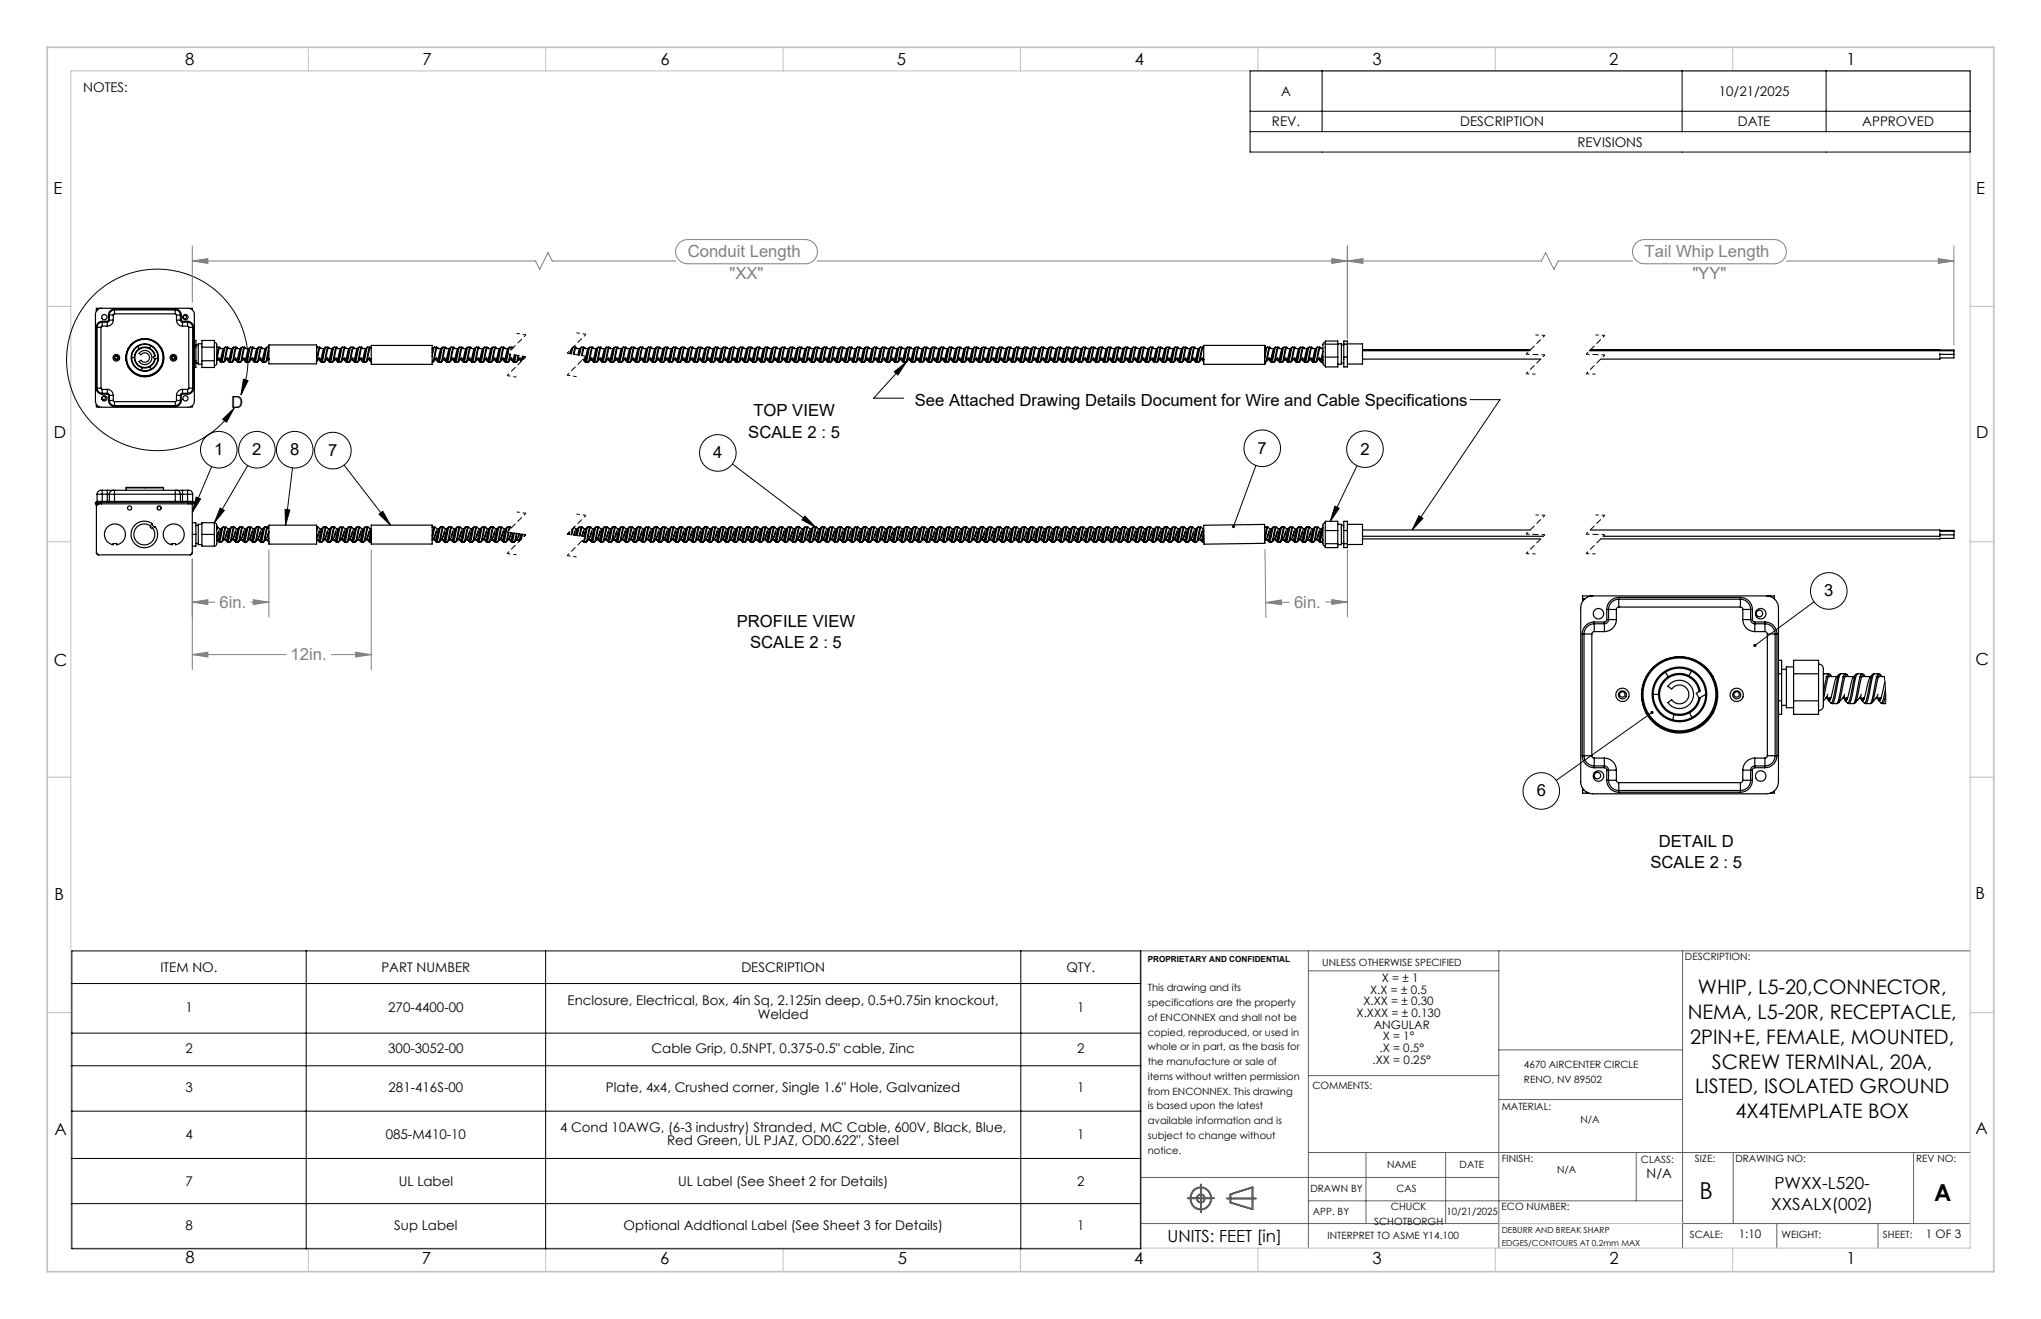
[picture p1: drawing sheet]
<svg xmlns="http://www.w3.org/2000/svg" width="432mm" height="279mm" viewBox="0 0 432 279" stroke-linecap="round" stroke-linejoin="round" font-family="sans-serif">
<defs><g id="words">
<g font-size="4.9">
<text x="359.8" y="253.6">B</text>
<text x="409.4" y="254">A</text>
</g>
<g font-size="4.2">
<text x="357.2" y="215.6">NEMA, L5-20R, RECEPTACLE,</text>
<text x="359.4" y="210.3">WHIP, L5-20,CONNECTOR,</text>
<text x="357.7" y="220.8">2PIN+E, FEMALE, MOUNTED,</text>
<text x="362.4" y="226">SCREW TERMINAL, 20A,</text>
<text x="358.8" y="231.3">LISTED, ISOLATED GROUND</text>
<text x="367.3" y="236.5">4X4TEMPLATE BOX</text>
</g>
<g font-size="3.5">
<text x="39.2" y="13.8">8</text>
<text x="89.4" y="13.8">7</text>
<text x="139.8" y="13.8">6</text>
<text x="189.8" y="13.8">5</text>
<text x="240.2" y="13.8">4</text>
<text x="290.5" y="13.8">3</text>
<text x="340.6" y="13.8">2</text>
<text x="390.8" y="13.8">1</text>
<text x="11.3" y="41.1">E</text>
<text x="418.3" y="41">E</text>
<text x="49" y="86.3">D</text>
<text x="159.5" y="88">TOP VIEW</text>
<text x="193.6" y="85.9">See Attached Drawing Details Document for Wire and Cable Specifications</text>
<text x="11.4" y="92.7">D</text>
<text x="158.4" y="92.6">SCALE 2 : 5</text>
<text x="266.2" y="96">7</text>
<text x="418.3" y="92.7">D</text>
<text x="45.3" y="96.3">1</text>
<text x="53.4" y="96.3">2</text>
<text x="61.4" y="96.3">8</text>
<text x="69.5" y="96.5">7</text>
<text x="151" y="97">4</text>
<text x="287.9" y="96.2">2</text>
<text x="386.1" y="126.2">3</text>
<text x="155.9" y="132.6">PROFILE VIEW</text>
<text x="158.8" y="137.1">SCALE 2 : 5</text>
<text x="11.4" y="140.9">C</text>
<text x="418.1" y="140.8">C</text>
<text x="325.3" y="168.5">6</text>
<text x="351.1" y="179.1">DETAIL D</text>
<text x="349.3" y="183.6">SCALE 2 : 5</text>
<text x="11.5" y="190.4">B</text>
<text x="418.1" y="190.2">B</text>
<text x="418.1" y="239.8">A</text>
<text x="11.5" y="240.1">A</text>
<text x="375.6" y="251.4">PWXX-L520-</text>
<text x="374.9" y="256">XXSALX(002)</text>
<text x="247.1" y="262.8">UNITS: FEET [in]</text>
<text x="39.2" y="267.2">8</text>
<text x="89.3" y="267.4">7</text>
<text x="139.8" y="267.4">6</text>
<text x="190" y="267.4">5</text>
<text x="240" y="267.4">4</text>
<text x="290.5" y="267.4">3</text>
<text x="340.7" y="267.4">2</text>
<text x="390.8" y="267.5">1</text>
</g>
<g font-size="3.5" fill="#808080">
<text x="145.6" y="54.4">Conduit Length</text>
<text x="154.4" y="59">&quot;XX&quot;</text>
<text x="348.1" y="54.4">Tail Whip Length</text>
<text x="358.2" y="59">&quot;YY&quot;</text>
<text x="46.5" y="128.5">6in.</text>
<text x="273.9" y="128.5">6in.</text>
<text x="61.5" y="139.6">12in.</text>
</g>
<g font-size="2.8">
<text x="17.6" y="19.4">NOTES:</text>
<text x="271.2" y="20.3">A</text>
<text x="363.8" y="20.3">10/21/2025</text>
<text x="269.2" y="26.8">REV.</text>
<text x="309.1" y="26.8">DESCRIPTION</text>
<text x="367.8" y="26.8">DATE</text>
<text x="394.2" y="26.8">APPROVED</text>
<text x="333.9" y="31.1">REVISIONS</text>
<text x="34" y="205.7">ITEM NO.</text>
<text x="80.7" y="205.7">PART NUMBER</text>
<text x="156.9" y="205.7">DESCRIPTION</text>
<text x="225.7" y="205.7">QTY.</text>
<text x="39.2" y="214.1">1</text>
<text x="82.2" y="214.1">270-4400-00</text>
<text x="120.1" y="212.7">Enclosure, Electrical, Box, 4in Sq, 2.125in deep, 0.5+0.75in knockout,</text>
<text x="160.4" y="215.5">Welded</text>
<text x="228" y="214.1">1</text>
<text x="39.2" y="222.8">2</text>
<text x="82.2" y="222.8">300-3052-00</text>
<text x="137.9" y="222.8">Cable Grip, 0.5NPT, 0.375-0.5&quot; cable, Zinc</text>
<text x="228" y="222.8">2</text>
<text x="39.2" y="231">3</text>
<text x="82.3" y="231">281-416S-00</text>
<text x="128.3" y="231">Plate, 4x4, Crushed corner, Single 1.6&quot; Hole, Galvanized</text>
<text x="228" y="231">1</text>
<text x="118.5" y="239.4">4 Cond 10AWG, (6-3 industry) Stranded, MC Cable, 600V, Black, Blue,</text>
<text x="39.2" y="240.8">4</text>
<text x="81.7" y="240.8">085-M410-10</text>
<text x="141.2" y="242.3">Red Green, UL PJAZ, OD0.622&quot;, Steel</text>
<text x="228" y="240.8">1</text>
<text x="39.2" y="250.9">7</text>
<text x="84.4" y="250.9">UL Label</text>
<text x="143.5" y="250.9">UL Label (See Sheet 2 for Details)</text>
<text x="228" y="250.9">2</text>
<text x="348.5" y="249.1">N/A</text>
<text x="39.2" y="260.2">8</text>
<text x="83.5" y="260.2">Sup Label</text>
<text x="132" y="260.2">Optional Addtional Label (See Sheet 3 for Details)</text>
<text x="228" y="260.2">1</text>
</g>
<g font-size="2.5">
<text x="292.5" y="207.7">X = ± 1</text>
<text x="287.1" y="215.1">X.XXX = ± 0.130</text>
<text x="288.6" y="212.6">X.XX = ± 0.30</text>
<text x="290" y="210.2">X.X = ± 0.5</text>
<text x="290.8" y="217.6">ANGULAR</text>
<text x="292.7" y="220.1">X = 1°</text>
<text x="290.5" y="225">.XX = 0.25°</text>
<text x="292" y="222.5">.X = 0.5°</text>
<text x="368" y="261.9">1:10</text>
<text x="407.6" y="261.9">1 OF 3</text>
</g>
<g font-size="2.1">
<text x="356.6" y="203.1">DESCRIPTION:</text>
<text x="242.9" y="209.7">This drawing and its</text>
<text x="279.9" y="204.3">UNLESS OTHERWISE SPECIFIED</text>
<text x="242.9" y="212.8">specifications are the property</text>
<text x="242.9" y="215.9">of ENCONNEX and shall not be</text>
<text x="242.9" y="219.1">copied, reproduced, or used in</text>
<text x="242.9" y="222.2">whole or in part, as the basis for</text>
<text x="242.9" y="225.3">the manufacture or sale of</text>
<text x="322.6" y="226">4670 AIRCENTER CIRCLE</text>
<text x="242.9" y="228.4">items without written permission</text>
<text x="242.9" y="231.5">from ENCONNEX. This drawing</text>
<text x="277.8" y="230.4">COMMENTS:</text>
<text x="322.6" y="229.1">RENO, NV 89502</text>
<text x="242.9" y="234.6">is based upon the latest</text>
<text x="242.9" y="237.8">available information and is</text>
<text x="317.9" y="234.8">MATERIAL:</text>
<text x="334.5" y="237.5">N/A</text>
<text x="242.9" y="240.9">subject to change without</text>
<text x="242.9" y="244">notice.</text>
<text x="317.9" y="245.8">FINISH:</text>
<text x="358.8" y="245.8">SIZE:</text>
<text x="367.3" y="245.8">DRAWING NO:</text>
<text x="405.6" y="245.8">REV NO:</text>
<text x="293.6" y="247.1">NAME</text>
<text x="308.9" y="247.1">DATE</text>
<text x="329.6" y="248.2">N/A</text>
<text x="347.3" y="246.1">CLASS:</text>
<text x="277.3" y="252.2">DRAWN BY</text>
<text x="277.9" y="257.1">APP. BY</text>
<text x="294.4" y="256">CHUCK</text>
<text x="295.6" y="252.2">CAS</text>
<text x="306.2" y="257.1">10/21/2025</text>
<text x="317.8" y="256">ECO NUMBER:</text>
<text x="281" y="262.1">INTERPRET TO ASME Y14.100</text>
<text x="290.9" y="259.1">SCHOTBORGH</text>
<text x="357.6" y="261.9">SCALE:</text>
<text x="377.1" y="261.9">WEIGHT:</text>
<text x="398.5" y="261.9">SHEET:</text>
</g>
<g font-size="1.8">
<text x="242.9" y="203.6">PROPRIETARY AND CONFIDENTIAL</text>
<text x="317.9" y="260.8">DEBURR AND BREAK SHARP</text>
<text x="317.9" y="263.6">EDGES/CONTOURS AT 0.2mm MAX</text>
</g>
</g></defs>
<g fill="none" stroke="#606060" stroke-width=".35">
<path d="M251.4 253.5h5.5M252.7 251.8a2.28 2.28 0 0 1 3.4 .5 2.28 2.28 0 0 1-1 3.3 2.29 2.29 0 0 1-2.8-.9 2.29 2.29 0 0 1 .4-2.9zM254.2 250.5v5.9M259.7 253.5h6.1M260.4 252.6l4.7-1.4v4.6l-4.7-1.4z"/>
<circle cx="254.1" cy="253.5" r=".84"/>
</g>
<g fill="none" stroke="#606060" stroke-width=".21">
<path d="M276.9 201.1v62.9M276.9 205.4h40.3M317.2 201.1v62.9M356.1 201.1v62.9M417 201.1h-175.6v62.9M276.9 227.5h40.3M317.2 222.1h38.9M317.2 232.6h38.9M241.4 258.8h75.8M241.4 249.1h75.8M276.9 243.8h140.1M276.9 254h79.2"/>
<path d="M289.1 243.8v15M306 243.8v15M346.3 243.8v10.2M356.1 258.8h60.9M366.9 243.8v15M376.1 258.8v5.2M397.5 258.8v5.2M405 243.8v15"/>
</g>
<g fill="none" stroke="#c0c0c0" stroke-width=".21">
<path d="M15 15h402v249h-402zM65.3 10v5M115.5 10v5M165.7 10v5M216 10v5M266.3 10v5M316.5 10v5M366.8 10v5M10 64.8h5M417 64.8h5M10 114.6h5M417 114.6h5"/>
<path d="M10 164.4h5M417 164.4h5M10 214.2h5M417 214.2h5M317.2 258.8h38.9M65.3 264v5M115.5 264v5M165.7 264v5M216 264v5M266.3 264v5M316.5 264v5M366.8 264v5"/>
</g>
<path d="M10 10h412v259h-412z" fill="none" stroke="#c0c0c0" stroke-width=".35"/>
<g fill="none" stroke="#000" stroke-width=".25">
<path d="M20.4 69.2h.2M20.4 69.2v12.9M20.4 65.5h.2M20.6 69.2h.8M20.6 69.2v12.9M21.4 69.2v12.9M21.5 65.2a1.27 1.27 0 0 0-1.3 1.3v18.4a1.27 1.27 0 0 0 1.3 1.2h18.4a1.27 1.27 0 0 0 1.2-1.2v-18.4a1.27 1.27 0 0 0-1.2-1.3h-19.5v.6M21.6 69l-.2 .2M21.6 68.2a1.08 1.08 0 0 0-1 1M21.6 68.2v.8M21.6 68v.2M21.6 68a1.27 1.27 0 0 0-1.2 1.2"/>
<path d="M21.6 69h1.1M21.6 68.2h1.1M21.6 68h1.1M22.7 68.2v.8M22.7 68v.2M23 66.6h.1M23 67.7h.1M23 67.7l-.3 .3M23 66.6v1.1M23.1 66.6h.9M23.1 67.7h.9M23.1 67.7l-.1 .3-.3 .2"/>
<path d="M23.1 66.6v1.1M24 67.7a1.27 1.27 0 0 1-1.3 1.3M24 66.6v1.1M24.2 66.4l-.2 .2M24.2 65.6a1.08 1.08 0 0 0-1.1 1M24.2 65.6v.8M24.2 65.4v.2M24.2 65.4a1.27 1.27 0 0 0-1.2 1.2M24.2 66.4h12.9M24.2 65.6h12.9M24.2 65.4h12.9M27.1 77.6h.1"/>
<path d="M27.1 73.7h.1M27.2 73.7h.1M27.9 75.6a2.78 2.78 0 0 0 2 2.7M27.9 75.6h.5M28.4 75.6a2.22 2.22 0 0 0 1.7 2.2M29.2 73.3a2.78 2.78 0 0 0-1.3 2.3M29.2 73.3l.3 .5M29.5 73.8a2.22 2.22 0 0 0-1.1 1.8M29.6 74.5a1.5 1.5 0 0 1 2.2 .2 1.5 1.5 0 0 1-.2 2.1 1.5 1.5 0 0 1-2.2-.3l.4-.3a1 1 0 0 0 1.5 .2 1 1 0 0 0 0-1.5 1 1 0 0 0-1.5 .2l-.4-.3zM30.1 77.8l-.2 .5M31.7 73.7a2.22 2.22 0 0 0-2.2 .1M31.7 73.7a2.22 2.22 0 0 1 1.1 1.6h-.1"/>
<path d="M31.7 77.6a2.22 2.22 0 0 1-1.6 .2M31.7 77.6l.3 .5M31.9 73.2a2.78 2.78 0 0 1 1.5 2.4M31.9 73.2a2.78 2.78 0 0 0-2.7 .1M31.9 73.2l-.2 .5M32 78.1a2.78 2.78 0 0 1-2.1 .2M32.7 75.3a2.1 2.1 0 0 0-3.2-1.5 2.1 2.1 0 0 0 0 3.6 2.1 2.1 0 0 0 3.2-1.4M32.7 75.3l-.3 .2 .3 .5h.1M32.8 76a2.22 2.22 0 0 1-1.1 1.6M33.4 75.6a2.78 2.78 0 0 1-1.4 2.5M33.4 75.6l-.6 .4M34.1 73.7h.1"/>
<path d="M34.2 77.6h-.1M37.1 66.4l.3 .2M37.1 65.6v.8M37.1 65.6a1.08 1.08 0 0 1 1.1 1M37.1 65.4v.2M37.1 65.4a1.27 1.27 0 0 1 1.3 1.2M37.4 66.6h.8M37.4 67.7a1.27 1.27 0 0 0 1.2 1.3M37.4 67.7h.8M37.4 66.6v1.1M38.2 67.7l.1 .3 .3 .2M38.2 66.6h.2"/>
<path d="M38.2 67.7h.2M38.2 66.6v1.1M38.4 67.7l.2 .3M38.4 66.6v1.1M38.6 68.2v.8M38.6 68v.2M38.6 69h1.1M38.6 68.2h1.1M38.6 68h1.1M39.7 69l.3 .2M39.7 68.2v.8M39.7 68.2a1.08 1.08 0 0 1 1.1 1"/>
<path d="M39.7 68v.2M39.7 68a1.27 1.27 0 0 1 1.3 1.2M40 69.2h.8M40 69.2v12.9M40.3 65.3l.4-.1v.3M40.8 69.2h.2M40.8 69.2v12.9M41 69.2v12.9M41.1 72h.4v5.7h-.4M41.1 73.4h.4M41.1 76.3h.4M41.5 73h.5"/>
<path d="M41.5 76.8h.5M42.7 72.7h-.7v4.3h.7M42.7 72h2.7v5.7h-2.7zM42.7 73.4h2.7M42.7 76.3h2.7M45.4 72.4l.4 .3 .1 1a9.2 9.2 0 0 1-.2 3.5l-.3 .1M46 73.4l-.1 .1M46 73.4h.4M46.2 76h.4M46.2 76l-.3 .3M46.2 76h.1M46.3 75.9l-.1 .1"/>
<path d="M46.4 75.6l-.2 .4M46.4 76l.2 .2v-.2M46.4 73.4l.2 .1M46.4 73.4l-.5 2.1M46.4 76.3l.3 .2M46.6 76l.1 .1M46.6 76h.1M46.6 73.6l-.3 .4-.4 2.1M46.6 73.5l.2 .2h.5M46.7 76.5l.2 .1M46.7 76h-.1M46.9 76.6h.4"/>
<path d="M47.3 73.8l-.7 2.4-.1 .1-.2-.3M47.5 73.5l-.6 2.6-.2 .4M47.7 73.4l-.4 .4M47.7 73.4h.5M47.7 73.4l-.8 3.2M47.9 76h.5M47.9 76l-.6 .6M47.9 76h.1M48.1 75.9l-.2 .1M48.1 75.6l-.2 .4M48.2 76l.1 .2v-.2M48.2 73.4l.2 .1"/>
<path d="M48.2 73.4l-.9 3.2M48.2 76.3l.2 .2M48.4 76v.1M48.4 76h.1M48.4 73.6l-.3 .4-.6 2.5M48.4 73.5l.2 .2M48.4 76.5l.2 .1M48.5 76h-.1M48.5 73.7h.6M48.6 76.6h.5M49.3 73.5l-.6 2.6-.3 .4M49.5 73.4l-.1 .1a1.66 1.66 0 0 0-.7 1.5l-.3 1.2-.1 .1-.2-.3"/>
<path d="M49.5 73.4h.4M49.5 73.4l-.9 3.2M49.7 76h.4M49.7 76l-.6 .6M49.7 76h.1M49.9 75.9l-.2 .1M49.9 75.6l-.2 .4M49.9 76l.2 .2v-.2M49.9 73.4l.3 .1M49.9 73.4l-.8 3.2M50 76.3l.2 .2M50.1 76l.1 .1"/>
<path d="M50.1 76h.1M50.2 73.6l-.3 .4-.6 2.5M50.2 73.5l.1 .2h.6M50.2 76h-.1M50.2 76.5l.2 .1M50.4 76.6h.4M50.8 73.8l-.7 2.4-.1 .1-.2-.3M51.1 73.5l-.6 2.6-.3 .4M51.3 73.4l-.5 .4M51.3 73.4h.4M51.3 73.4l-.9 3.2M51.5 76h.4"/>
<path d="M51.5 76l-.7 .6M51.5 76h.1M51.6 75.9l-.1 .1M51.7 75.6l-.2 .4M51.7 76l.2 .2v-.2M51.7 73.4l.2 .1M51.7 73.4l-.9 3.2M51.7 76.3l.3 .2M51.9 76l.1 .1M51.9 76h.1M51.9 73.6l-.3 .4-.6 2.5M51.9 73.5l.2 .2"/>
<path d="M51.9 76.1h.1M52 76.5l.2 .1M52 76h-.1M52.1 73.7h.5M52.2 76.6h.4M52.9 73.5l-.7 2.6-.2 .4M53 73.4l-.1 .1a1.66 1.66 0 0 0-.7 1.5l-.3 1.2-.1 .1-.2-.3M53 73.4h.5M53 73.4l-.8 3.2M53.2 76h.5M53.2 76l-.6 .6M53.2 76h.1"/>
<path d="M53.4 75.9l-.2 .1M53.4 75.6l-.2 .4M53.5 76l.1 .2v-.2M53.5 73.4l.2 .1M53.5 73.4l-.9 3.2M53.5 76.3l.2 .2M53.7 76v.1M53.7 76h.1M53.7 73.6l-.3 .4-.6 2.5M53.7 73.5l.1 .2h.6M53.7 76.1h.1M53.7 76.5l.2 .1"/>
<path d="M53.8 76h-.1M53.9 76.6h.5M54.4 73.8l-.7 2.4-.1 .1-.2-.3M54.6 73.5l-.6 2.6-.3 .4M54.8 73.4l-.4 .4M54.8 73.4h.5M54.8 73.4l-.9 3.2M55 76h.4M55 76l-.6 .6M55 76h.1M55.2 75.9l-.2 .1M55.2 75.6l-.2 .4"/>
<path d="M55.2 76l.2 .2v-.2M55.3 73.4l.2 .1M55.3 73.4l-.9 3.2M55.3 76.3l.2 .2M55.4 76l.1 .1M55.4 76h.1M55.5 73.6l-.3 .4-.6 2.5M55.5 73.5l.1 .2M55.5 76.5l.2 .1M55.5 76h-.1M55.6 73.7h.6M55.7 76.6h.4"/>
<path d="M56.4 73.5l-.6 2.6-.3 .4M56.6 73.4l-.1 .1a1.66 1.66 0 0 0-.7 1.5l-.4 1.2-.1 .1-.2-.3M56.6 73.4h.3M56.6 73.4l-.9 3.2M56.8 76h.1M56.8 76l-.7 .6M56.9 73h10.1v4h-10.1zM56.9 73.6l-.8 3M56.9 74.2l-.6 2.3M56.9 75.8l-.1 .2M56.9 75.9l-.1 .1M67.2 73.4l-.2 .1"/>
<path d="M67.2 73.4h.4M67.2 73.4l-.2 .4M67.4 76h.4M67.4 76l-.4 .5M67.4 76h.1M67.6 75.9l-.2 .1M67.6 75.6l-.2 .4M67.6 76l.2 .2v-.2M67.6 73.4l.3 .1M67.6 73.4l-.6 2.6M67.7 76.3l.2 .2M67.8 76l.1 .1"/>
<path d="M67.8 76h.1M67.9 73.6l-.3 .4-.6 2.5M67.9 73.5l.1 .2M67.9 76.1h.1M67.9 76.5l.2 .1M67.9 76h-.1M68 73.7h.6M68.1 76.6h.4M68.8 73.5l-.6 2.6-.3 .4M69 73.4l-.1 .1a1.66 1.66 0 0 0-.7 1.5l-.4 1.2-.1 .1-.2-.3M69 73.4h.4M69 73.4l-.9 3.2"/>
<path d="M69.2 76h.4M69.2 76l-.7 .6M69.2 76h.1M69.3 75.9l-.1 .1M69.4 75.6l-.2 .4M69.4 76l.2 .2v-.2M69.4 73.4l.2 .1M69.4 73.4l-.9 3.2M69.4 76.3l.3 .2M69.6 76l.1 .1M69.6 76h.1M69.6 73.6l-.3 .4-.6 2.5"/>
<path d="M69.6 73.5l.2 .2h.5M69.6 76.1h.1M69.7 76.5l.2 .1M69.7 76h-.1M69.9 76.6h.4M70.3 73.8l-.7 2.4-.1 .1-.2-.3M70.6 73.5l-.7 2.6-.2 .4M70.7 73.4l-.4 .4M70.7 73.4h.5M70.7 73.4l-.8 3.2M70.9 76h.5M70.9 76l-.6 .6"/>
<path d="M70.9 76h.1M71.1 75.9l-.2 .1M71.1 75.6l-.2 .4M71.2 76l.1 .2v-.2M71.2 73.4l.2 .1M71.2 73.4l-.9 3.2M71.2 76.3l.2 .2M71.4 76v.1M71.4 76h.1M71.4 73.6l-.3 .4-.6 2.5M71.4 73.5l.2 .2M71.4 76.5l.2 .1"/>
<path d="M71.5 76h-.1M71.5 73.7h.6M71.6 76.6h.5M72.3 73.5l-.6 2.6-.3 .4M72.5 73.4l-.1 .1a1.66 1.66 0 0 0-.7 1.5l-.3 1.2-.1 .1-.2-.3M72.5 73.4h.5M72.5 73.4l-.9 3.2M72.7 76h.4M72.7 76l-.6 .6M72.7 76h.1M72.9 75.9l-.2 .1M72.9 75.6l-.2 .4"/>
<path d="M72.9 76l.3 .2M73 73.4l.2 .1M73 73.4l-.9 3.2M73 76.3l.2 .2M73.1 76l.1 .2M73.1 76h.1M73.2 73.6l-.3 .4-.6 2.5M73.2 73.5l.1 .2M73.2 76.5l.2 .1M73.2 76h-.1M73.3 73.7h.6M73.4 76.6h.4"/>
<path d="M73.9 73.8l-.8 2.4-.1 .1-.2-.3M74.1 73.5l-.6 2.6-.3 .4M74.3 73.4l-.4 .4M74.3 73.4h.4M74.3 73.4l-.9 3.2M74.5 76l-.7 .6M74.5 76h.1M74.6 75.9l-.1 .1h.4M74.7 75.6l-.2 .4M74.7 76l.2 .2v-.2M74.7 73.4l.2 .1M74.7 73.4l-.9 3.2"/>
<path d="M74.7 76.3l.3 .2M74.9 76l.1 .1M74.9 76h.1M74.9 73.6l-.2 .4-.7 2.5M74.9 73.5l.2 .2M75 76.5l.2 .1M75 76h-.1M75.1 73.7h.5M75.2 76.6h.4M75.6 73.8l-.7 2.4-.1 .1-.2-.3M75.9 73.5l-.6 2.6-.3 .4M76.1 73.4l-.5 .4"/>
<path d="M76.1 73.4h.4M76.1 73.4l-.9 3.2M76.2 76h.5M76.3 76l-.7 .6M76.3 76h.1M76.4 75.9l-.2 .1M76.4 75.6l-.1 .4M76.5 76l.2 .2M76.5 73.4l.2 .1M76.5 73.4l-.9 3.2M76.5 76.3l.3 .2M76.6 76l.1 .2"/>
<path d="M76.7 76h.1M76.7 73.6l-.3 .4-.6 2.5M76.7 73.5l.2 .2M76.8 76.5l.1 .1M76.8 76h-.1M76.9 73.7h.5M76.9 76.6h.5M77.4 73.8l-.7 2.4-.1 .1-.2-.3M77.6 73.5l-.6 2.6-.2 .4M77.8 73.4l-.4 .4M77.8 73.4h.5M77.8 73.4l-.9 3.2"/>
<path d="M78 76l-.6 .6M78 76h.1M78.2 75.9l-.2 .1h.4M78.2 75.6l-.2 .4M78.3 76l.1 .2v-.2M78.3 73.4l.2 .1M78.3 73.4l-.9 3.2M78.3 76.3l.3 .3M78.4 76l.1 .1M78.4 76h.1M78.5 73.6l-.3 .4-.6 2.5M78.5 73.5l.1 .2"/>
<path d="M78.5 76v.1M78.6 76h-.2M78.6 73.1h12.9v4h-12.9zM78.6 75.9l-.3 .4-.1-.3M91.5 76.6h.1M91.5 73.7h.1M91.8 73.5l-.3 1.1M92 73.4l-.5 .5M92 73.4h.4M92 73.4l-.5 2M92.2 76h.4M92.2 76l-.7 .6"/>
<path d="M92.2 76h.1M92.3 75.9l-.1 .1M92.4 75.6l-.2 .4M92.4 76l.2 .2M92.4 73.4l.2 .1M92.4 73.4l-.9 3.2M92.4 76.3l.5 .3M92.6 76v.2M92.6 76l.1 .1M92.6 76h.1M92.6 73.6l-.2 .4-.7 2.5M92.6 73.5l.2 .2"/>
<path d="M92.7 76.1h.1M92.7 76h-.1M92.8 73.7h.5M92.9 76.6h.4M93.3 73.8l-.7 2.4-.1 .1-.2-.3M93.6 73.5l-.6 2.6-.3 .4M93.8 73.4l-.5 .4M93.8 73.4h.4M93.8 73.4l-.9 3.2M94 76l-.7 .6M94 76h.1M94.1 75.9l-.2 .1h.5"/>
<path d="M94.1 75.6l-.1 .4M94.2 76l.1 .2v-.2M94.2 73.4l.2 .1M94.2 73.4l-.9 3.2M94.2 76.3l.3 .2M94.4 76v.1M94.4 76h.1M94.4 73.6l-.3 .4-.6 2.5M94.4 73.5l.2 .2M94.5 76.5l.1 .1M94.5 76h-.1M94.6 73.7h.5"/>
<path d="M94.6 76.6h.5M95.1 73.8l-.7 2.4-.1 .1-.2-.3M95.3 73.5l-.6 2.6-.2 .4M95.5 73.4l-.4 .4M95.5 73.4h.5M95.5 73.4l-.9 3.2M95.7 76h.4M95.7 76l-.6 .6M95.7 76h.1M95.9 75.9l-.2 .1M95.9 75.6l-.2 .4M96 76l.2 .2"/>
<path d="M96 73.4l.4 .3M96 73.4l-.9 3.2M96 76.3l.2 .2M96.1 76l.1 .2M96.1 76l.1 .1M96.1 76h.1M96.2 73.6l-.3 .4-.6 2.5M96.2 76.1h.1M96.2 76.5l.2 .1M96.3 76h-.2M96.3 73.7h.6M96.4 76.6h.5"/>
<path d="M96.9 73.8l-.7 2.4-.2 .1-.1-.3M97.1 73.5l-.6 2.6-.3 .4M97.3 73.4l-.4 .4M97.3 73.4h.4M97.3 73.4l-.9 3.2M97.5 76h.4M97.5 76l-.6 .6M97.5 76h.1M97.6 75.9l-.1 .1M97.7 75.6l-.2 .4M97.7 76l.2 .2v-.2M97.7 73.4l.2 .1"/>
<path d="M97.7 73.4l-.8 3.2M97.8 76.3l.2 .2M97.9 76l.1 .1M97.9 76h.1M97.9 73.6l-.2 .4-.6 2.5M97.9 73.5l.2 .2h.6M98 76.5l.2 .1M98 76h-.1M98.2 76.6h.4M98.6 73.8l-.7 2.4-.1 .1-.2-.3M98.9 73.5l-.6 2.6-.3 .4M99.1 73.4l-.5 .4"/>
<path d="M99.1 73.4h.4M99.1 73.4l-.9 3.2M99.3 76h.4M99.3 76l-.7 .6M99.3 76h.1M99.4 75.9l-.1 .1M99.5 75.6l-.2 .4M99.5 76l.2 .2v-.2M99.5 73.4l.2 .1M99.5 73.4l-.9 3.2M99.5 76.3l.3 .2M99.7 76l.1 .1"/>
<path d="M99.7 76v.1M99.7 76h.1M99.7 73.6l-.3 .4-.6 2.5M99.7 73.5l.2 .2M99.7 76.1h.1M99.8 76.5l.2 .1M99.8 76h-.1M100 76.6h.4M100.4 73.8l-.7 2.4-.1 .1-.2-.3M100.6 73.5l-.6 2.6-.2 .4M100.8 73.4l-.4 .4-.5-.1M100.8 73.4h.5"/>
<path d="M100.8 73.4l-.8 3.2M101 76h.5M101 76l-.6 .6M101 76h.1M101.2 75.9l-.2 .1M101.2 75.6l-.2 .4M101.3 76l.1 .2v-.2M101.3 73.4l.2 .1M101.3 73.4l-.9 3.2M101.3 76.3l.2 .2M101.5 76v.1M101.5 76h.1"/>
<path d="M101.5 73.6l-.3 .4-.6 2.5M101.5 73.5l.1 .2h.6M101.5 76.5l.2 .1M101.6 76h-.1M101.7 76.6h.5M102.2 73.8l-.7 2.4-.1 .1-.2-.3M102.4 73.5l-.6 2.6-.3 .4M102.6 73.4l-.4 .4M102.6 73.4h.4M102.6 73.4l-.9 3.2M102.8 76h.4M102.8 76l-.6 .6"/>
<path d="M102.8 76h.1M103 75.9l-.2 .1M103 75.6l-.2 .4M103 76l.2 .2v-.2M103 73.4l.3 .1M103 73.4l-.8 3.2M103.1 76.3l.2 .2M103.2 76l.1 .1M103.2 76h.1M103.3 73.6l-.3 .4-.6 2.5M103.3 73.5l.1 .2M103.3 76.1h.1"/>
<path d="M103.3 76.5l.2 .1M103.3 76h-.1M103.4 73.7h.6M103.5 76.6h.4M104.2 73.5l-.6 2.6-.3 .4M104.4 73.4l-.1 .1a1.66 1.66 0 0 0-.7 1.5l-.4 1.2-.1 .1-.2-.3M104.4 73.4h.4M104.4 73.4l-.9 3.2M104.6 76h.4M104.6 76l-.7 .6M104.6 76h.1M104.7 75.9l-.1 .1"/>
<path d="M104.8 75.6l-.2 .4M104.8 76l.2 .2v-.2M104.8 73.4l.2 .1M104.8 73.4l-.9 3.2M104.8 76.3l.3 .2M105 76h.1M105 73.6l-.3 .4-.6 2.5M105 73.5l.2 .2h.5M105.1 76.5l.2 .1M105.1 76h-.1M105.3 76.6h.4M105.7 73.8l-.7 2.4-.1 .1-.2-.3"/>
<path d="M106 73.5l-.7 2.6-.2 .4M106.1 73.4l-.4 .4M106.1 73.4h.5M106.1 73.4l-.8 3.2M106.3 76h.5M106.3 76l-.6 .6M106.3 76h.1M106.5 75.9l-.2 .1M106.5 75.6l-.2 .4M106.6 76l.1 .2v-.2M106.6 73.4l.2 .1M106.6 73.4l-.9 3.2"/>
<path d="M106.6 76.3l.2 .2M106.8 76v.1M106.8 76h.1M106.8 73.6l-.3 .4-.6 2.5M106.8 73.5l.2 .2M106.8 76.5l.2 .1M106.9 76h-.1M106.9 73.7h.6M107 76.6h.5M107.4 74.8l-.3 1.3-.3 .4M107.5 74.8l-.5 1.8M107.7 73.5l-.3 1.3"/>
<path d="M107.9 73.4l-.1 .1a1.66 1.66 0 0 0-.7 1.5l-.3 1.2-.1 .1-.2-.3M107.9 73.4h.5M107.9 73.4l-.4 1.2M107.9 74.9l-.4 1.7M108.1 74.9l-.4 1.6M108.1 76h.4M108.1 76l-.6 .6M108.1 76h.1M108.3 75.9l-.2 .1M108.3 75.6l-.2 .4M108.3 76l.3 .2M108.4 73.4l.2 .1"/>
<path d="M108.4 73.4l-.3 .6M108.4 76.3l.2 .2M108.5 76l.1 .2M108.5 76h.1M108.6 73.6l-.3 .2M108.6 73.5v.1M108.6 76.5l.2 .1M108.6 76h-.1M108.8 76.6h.4M108.9 75.1l-.4 1.1-.1 .1-.2-.3M109.1 75.1l-.3 1.3-.2 .1M109.2 75.1l-.4 1.5"/>
<path d="M109.7 75.2l-.5 1.4M109.8 75.2l-.4 1.3M109.9 76l-.7 .6M109.9 76h.1M110 75.9l-.1 .1h.4M110.1 75.6l-.2 .4M110.1 76l.2 .2v-.2M110.1 76.3l.2 .2M110.3 76l.1 .1M110.3 76h.1M110.4 76h-.1M110.6 75.3l-.3 .9-.1 .1-.2-.3"/>
<path d="M110.8 75.4l-.2 .7M110.9 75.4l-.1 .5M120.8 73.9l-.2 .9M121.1 73.7l-.3 1.1M121.4 73.4h-.1M121.4 73.4h.4M121.4 73.4l-.5 1.5M121.8 73.4l.2 .1M121.8 73.4l-.4 1.5M122 73.6h-.2l-.3 1.4M122 73.5l.2 .2M122.2 73.7h.5"/>
<path d="M122.7 73.8l-.4 1.3M122.9 73.5l-.4 1.6M123.1 73.4l-.4 .4M123.1 73.4h.5M123.1 73.4l-.4 1.7M123.4 76h.3M123.5 76l.2 .2v-.2M123.6 73.4l.2 .1M123.6 73.4l-.5 1.8M123.6 76.3l.2 .2M123.7 76l.1 .1M123.7 76h.1"/>
<path d="M123.8 73.6l-.3 .4-.3 1.2M123.8 73.5l.2 .2M123.8 76h.1M123.8 76.5l.2 .1M123.9 76h-.2M123.9 73.7h.6M124 75.4l-.3 .8-.1 .1-.1-.3M124 76.6h.4M124.5 73.8l-.5 1.6M124.7 73.5l-.6 2.6-.3 .4M124.9 73.4l-.4 .4M124.9 73.4h.4"/>
<path d="M124.9 73.4l-.9 3.2M125.1 76h.4M125.1 76l-.7 .6M125.1 76h.1M125.2 75.9l-.1 .1M125.3 75.6l-.2 .4M125.3 76l.2 .2M125.3 73.4l.2 .1-.2 .5-.6 2.5M125.3 73.4l-.9 3.2M125.3 76.3l.3 .2M125.5 76v.2M125.5 76h.1"/>
<path d="M125.5 73.5l.2 .2M125.6 76.5l.2 .1M125.6 76h-.1M125.7 73.7h.5M125.8 76.6h.4M126.2 73.8l-.7 2.4-.1 .1-.2-.3M126.5 73.5l-.6 2.6-.3 .4M126.7 73.4l-.5 .4M126.7 73.4h.4M126.7 73.4l-.9 3.2M126.9 76h.4M126.9 76l-.7 .6"/>
<path d="M126.9 76h.1M127 75.9l-.1 .1M127 75.6l-.1 .4M127.1 76l.1 .2 .1-.2M127.1 73.4l.2 .1M127.1 73.4l-.9 3.2M127.1 76.3l.3 .2M127.3 76l.1 .1M127.3 76v.1M127.3 76h.1M127.3 73.6l-.3 .4-.6 2.5M127.3 73.5l.2 .2h.5"/>
<path d="M127.3 76.1h.1M127.4 76.5l.1 .1M127.4 76h-.1M127.5 76.6h.5M128 73.8l-.7 2.4-.1 .1-.2-.3M128.2 73.5l-.6 2.6-.2 .4M128.4 73.4l-.4 .4M128.4 73.4h.5M128.4 73.4l-.9 3.2M128.6 76h.5M128.6 76l-.6 .6M128.6 76h.1"/>
<path d="M128.8 75.9l-.2 .1M128.8 75.6l-.2 .4M128.9 76l.1 .2v-.2M128.9 73.4l.2 .1M128.9 73.4l-.9 3.2M128.9 76.3l.2 .2M129 76l.1 .1M129.1 76h.1M129.1 73.6l-.3 .4-.6 2.5M129.1 73.5l.2 .2M129.1 76.5l.2 .1M129.2 76h-.1"/>
<path d="M129.2 73.7h.6M129.3 76.6h.5M130 73.5l-.6 2.6-.3 .4M130.2 73.4l-.1 .1a1.66 1.66 0 0 0-.7 1.5l-.3 1.2-.2 .1-.1-.3M130.2 73.4h.4M130.2 73.4l-.9 3.2M130.4 76h.4M130.4 76l-.6 .6M130.4 76h.1M130.6 75.9l-.2 .1M130.6 75.6l-.2 .4M130.6 76l.2 .2v-.2"/>
<path d="M130.6 73.4l.3 .1M130.6 73.4l-.8 3.2M130.7 76.3l.2 .2M130.8 76l.1 .1M130.8 76h.1M130.9 73.6l-.3 .4-.6 2.5M130.9 73.5l.1 .2h.6M130.9 76h-.1M130.9 76.5l.2 .1M131.1 76.6h.4M131.5 73.8l-.7 2.4-.1 .1-.2-.3M131.8 73.5l-.6 2.6-.3 .4"/>
<path d="M132 73.4l-.5 .4M132 73.4h.4M132 73.4l-.9 3.2M132.2 76h.4M132.2 76l-.7 .6M132.2 76h.1M132.3 75.9l-.1 .1M132.4 75.6l-.2 .4M132.4 76l.2 .2v-.2M132.4 73.4l.2 .1M132.4 73.4l-.9 3.2M132.4 76.3l.3 .2"/>
<path d="M132.6 76l.1 .1M132.6 76h.1M132.6 73.6l-.3 .4-.6 2.5M132.6 73.5l.2 .2M132.6 76.1h.1M132.7 76.5l.2 .1M132.7 76h-.1M132.8 73.7h.5M132.9 76.6h.4M133.6 73.5l-.7 2.6-.2 .4M133.7 73.4l-.1 .1a1.66 1.66 0 0 0-.7 1.5l-.3 1.2-.1 .1-.2-.3M133.7 73.4h.5"/>
<path d="M133.7 73.4l-.8 3.2M133.9 76h.5M133.9 76l-.6 .6M133.9 76h.1M134.1 75.9l-.2 .1M134.1 75.6l-.2 .4M134.2 76l.1 .2v-.2M134.2 73.4l.2 .1M134.2 73.4l-.9 3.2M134.2 76.3l.2 .2M134.4 76h.1M134.4 73.6l-.3 .4-.6 2.5"/>
<path d="M134.4 73.5l.2 .2h.5M134.4 76.5l.2 .1M134.5 76h-.1M134.6 76.6h.5M135.1 73.8l-.7 2.4-.1 .1-.2-.3M135.3 73.5l-.6 2.6-.3 .4M135.5 73.4l-.4 .4M135.5 73.4h.5M135.5 73.4l-.9 3.2M135.7 76h.4M135.7 76l-.6 .6M135.7 76h.1"/>
<path d="M135.9 75.9l-.2 .1M135.9 75.6l-.2 .4M135.9 76l.2 .2v-.2M136 73.4l.2 .1M136 73.4l-.9 3.2M136 76.3l.2 .2M136.1 76l.1 .1M136.1 76h.1M136.2 73.6l-.3 .4-.6 2.5M136.2 73.5l.1 .2M136.2 76h.1M136.2 76.5l.2 .1"/>
<path d="M136.2 76h-.1M136.3 73.7h.6M136.4 76.6h.4M137.1 73.5l-.6 2.6-.3 .4M137.3 73.4l-.1 .1a1.66 1.66 0 0 0-.7 1.5l-.4 1.2-.1 .1-.2-.3M137.3 73.4h.4M137.3 73.4l-.9 3.2M137.5 76h.4M137.5 76l-.7 .6M137.5 76h.1M137.6 75.9l-.1 .1M137.7 75.6l-.2 .4"/>
<path d="M137.7 76l.2 .2M137.7 73.4l.2 .1M137.7 73.4l-.9 3.2M137.7 76.3l.3 .2M137.9 76v.2M137.9 76h.1M137.9 73.6l-.2 .4-.7 2.5M137.9 73.5l.2 .2M138 76.5l.2 .1M138 76h-.1M138.1 73.7h.5M138.2 76.6h.4"/>
<path d="M138.6 73.8l-.7 2.4-.1 .1-.2-.3M138.9 73.5l-.7 2.6-.2 .4M139.1 73.4l-.5 .4M139.1 73.4h.4M139.1 73.4l-.9 3.2M139.3 76l-.7 .6M139.3 76h.1M139.4 75.9l-.2 .1h.5M139.4 75.6l-.1 .4M139.5 76l.1 .2v-.2M139.5 73.4l.2 .1M139.5 73.4l-.9 3.2"/>
<path d="M139.5 76.3l.2 .2M139.7 76v.1M139.7 76h.1M139.7 73.6l-.3 .4-.6 2.5M139.7 73.5l.2 .2M139.7 76.5l.2 .1M139.8 76h-.1M139.9 73.7h.5M139.9 76.6h.5M140.4 73.8l-.7 2.4-.1 .1-.2-.3M140.6 73.5l-.6 2.6-.3 .4M140.8 73.4l-.4 .4"/>
<path d="M140.8 73.4h.5M140.8 73.4l-.9 3.2M141 76h.4M141 76l-.6 .6M141 76h.1M141.2 75.9l-.2 .1M141.2 75.6l-.2 .4M141.2 76l.3 .2M141.3 73.4l.2 .1M141.3 73.4l-.9 3.2M141.3 76.3l.2 .2M141.4 76l.1 .2"/>
<path d="M141.4 76l.1 .1M141.4 76h.1M141.5 73.6l-.3 .4-.6 2.5M141.5 73.5l.2 .2M141.5 76.1h.1M141.5 76.5l.2 .1M141.6 76h-.2M141.6 73.7h.6M141.7 76.6h.4M142.2 73.8l-.8 2.4-.1 .1-.1-.3M142.4 73.5l-.6 2.6-.3 .4M142.6 73.4l-.4 .4"/>
<path d="M142.6 73.4h.4M142.6 73.4l-.9 3.2M142.8 76h.4M142.8 76l-.7 .6M142.8 76h.1M142.9 75.9l-.1 .1M143 75.6l-.2 .4M143 76l.2 .2v-.2M143 73.4l.2 .1M143 73.4l-.9 3.2M143 76.3l.3 .2M143.2 76l.1 .1"/>
<path d="M143.2 76h.1M143.2 73.6l-.2 .4-.6 2.5M143.2 73.5l.2 .2h.5M143.3 76.5l.2 .1M143.3 76h-.1M143.5 76.6h.4M143.9 73.8l-.7 2.4-.1 .1-.2-.3M144.2 73.5l-.6 2.6-.3 .4M144.4 73.4l-.5 .4M144.4 73.4h.4M144.4 73.4l-.9 3.2M144.6 76h.4"/>
<path d="M144.6 76l-.7 .6M144.6 76h.1M144.7 75.9l-.1 .1M144.7 75.6l-.1 .4M144.8 76l.1 .2 .1-.2M144.8 73.4l.2 .1M144.8 73.4l-.9 3.2M144.8 76.3l.3 .2M145 76l.1 .1M145 76v.1M145 76h.1M145 73.6l-.3 .4-.6 2.5"/>
<path d="M145 73.5l.2 .2M145 76.1h.1M145.1 76.5l.1 .1M145.1 76h-.1M145.2 73.7h.5M145.2 76.6h.5M145.7 73.8l-.7 2.4-.1 .1-.2-.3M145.9 73.5l-.6 2.6-.2 .4M146.1 73.4l-.4 .4M146.1 73.4h.5M146.1 73.4l-.9 3.2M146.3 76h.5"/>
<path d="M146.3 76l-.6 .6M146.3 76h.1M146.5 75.9l-.2 .1M146.5 75.6l-.2 .4M146.6 76l.1 .2v-.2M146.6 73.4l.2 .1M146.6 73.4l-.9 3.2M146.6 76.3l.2 .2M146.7 76l.1 .1M146.8 76v.1M146.8 76h.1M146.8 73.6l-.3 .4-.6 2.5"/>
<path d="M146.8 73.5l.2 .2h.5M146.8 76.1h.1M146.8 76.5l.2 .1M146.9 76h-.1M147 76.6h.5M147.5 73.8l-.7 2.4-.2 .1-.1-.3M147.7 73.5l-.6 2.6-.3 .4M147.9 73.4l-.4 .4M147.9 73.4h.4M147.9 73.4l-.9 3.2M148.1 76h.4M148.1 76l-.6 .6"/>
<path d="M148.1 76h.1M148.3 75.9l-.2 .1M148.3 75.6l-.2 .4M148.3 76l.2 .2v-.2M148.3 73.4l.3 .1M148.3 73.4l-.8 3.2M148.4 76.3l.2 .2M148.5 76l.1 .1M148.5 76h.1M148.6 73.6l-.3 .4-.6 2.5M148.6 73.5l.1 .2M148.6 76h.1"/>
<path d="M148.6 76.5l.2 .1M148.6 76h-.1M148.7 73.7h.6M148.8 76.6h.4M149.5 73.5l-.6 2.6-.3 .4M149.7 73.4l-.1 .1a1.66 1.66 0 0 0-.7 1.5l-.4 1.2-.1 .1-.2-.3M149.7 73.4h.4M149.7 73.4l-.9 3.2M149.9 76h.4M149.9 76l-.7 .6M149.9 76h.1M150 75.9l-.1 .1"/>
<path d="M150.1 75.6l-.2 .4M150.1 76l.2 .2v-.2M150.1 73.4l.2 .1M150.1 73.4l-.9 3.2M150.1 76.3l.3 .2M150.3 76l.1 .1M150.3 76h.1M150.3 73.6l-.3 .4-.6 2.5M150.3 73.5l.2 .2h.5M150.4 76.5l.2 .1M150.4 76h-.1M150.6 76.6h.4"/>
<path d="M151 73.8l-.7 2.4-.1 .1-.2-.3M151.3 73.5l-.7 2.6-.2 .4M151.4 73.4l-.4 .4M151.4 73.4h.5M151.4 73.4l-.8 3.2M151.6 76h.5M151.6 76l-.6 .6M151.6 76h.1M151.8 75.9l-.2 .1M151.8 75.6l-.2 .4M151.9 76l.1 .2v-.2M151.9 73.4l.2 .1"/>
<path d="M151.9 73.4l-.9 3.2M151.9 76.3l.2 .2M152.1 76v.1M152.1 76h.1M152.1 73.6l-.3 .4-.6 2.5M152.1 73.5l.2 .2M152.1 76.1h.1M152.1 76.5l.2 .1M152.2 76h-.1M152.2 73.7h.6M152.3 76.6h.5M153 73.5l-.6 2.6-.3 .4"/>
<path d="M153.2 73.4l-.1 .1a1.66 1.66 0 0 0-.7 1.5l-.3 1.2-.1 .1-.2-.3M153.2 73.4h.5M153.2 73.4l-.9 3.2M153.4 76h.4M153.4 76l-.6 .6M153.4 76h.1M153.6 75.9l-.2 .1M153.6 75.6l-.2 .4M153.6 76l.2 .2v-.2M153.7 73.4l.2 .1M153.7 73.4l-.9 3.2M153.7 76.3l.2 .2"/>
<path d="M153.8 76h.1M153.9 73.6l-.3 .4-.6 2.5M153.9 73.5l.1 .2h.6M153.9 76.5l.2 .1M153.9 76h-.1M154.1 76.6h.4M154.6 73.8l-.8 2.4-.1 .1-.2-.3M154.8 73.5l-.6 2.6-.3 .4M155 73.4l-.4 .4M155 73.4h.4M155 73.4l-.9 3.2M155.2 76h.4"/>
<path d="M155.2 76l-.7 .6M155.2 76h.1M155.3 75.9l-.1 .1M155.4 75.6l-.2 .4M155.4 76l.2 .2v-.2M155.4 73.4l.2 .1M155.4 73.4l-.9 3.2M155.4 76.3l.3 .2M155.6 76l.1 .1M155.6 76v.1M155.6 76h.1M155.6 73.6l-.2 .4-.7 2.5"/>
<path d="M155.6 73.5l.2 .2M155.7 76.5l.2 .1M155.7 76h-.1M155.8 73.7h.5M155.9 76.6h.4M156.3 73.8l-.7 2.4-.1 .1-.2-.3M156.6 73.5l-.7 2.6-.2 .4M156.8 73.4l-.5 .4M156.8 73.4h.4M156.8 73.4l-.9 3.2M156.9 76h.5M157 76l-.7 .6"/>
<path d="M157 76h.1M157.1 75.9l-.2 .1M157.1 75.6l-.1 .4M157.2 76l.2 .2M157.2 73.4l.2 .1M157.2 73.4l-.9 3.2M157.2 76.3l.2 .2M157.3 76l.1 .2M157.4 76v.1M157.4 76h.1M157.4 73.6l-.3 .4-.6 2.5M157.4 73.5l.2 .2"/>
<path d="M157.4 76.1h.1M157.4 76.5l.2 .1M157.5 76h-.1M157.6 73.7h.5M157.6 76.6h.5M158.1 73.8l-.7 2.4-.1 .1-.2-.3M158.3 73.5l-.6 2.6-.3 .4M158.5 73.4l-.4 .4M158.5 73.4h.5M158.5 73.4l-.9 3.2M158.7 76l-.6 .6M158.7 76h.1"/>
<path d="M158.9 75.9l-.2 .1h.4M158.9 75.6l-.2 .4M158.9 76l.2 .2v-.2M159 73.4l.2 .1M159 73.4l-.9 3.2M159 76.3l.2 .2M159.1 76l.1 .1M159.1 76h.1M159.2 73.6l-.3 .4-.6 2.5M159.2 73.5l.2 .2M159.2 76h.1M159.2 76.5l.2 .1"/>
<path d="M159.3 76h-.2M159.3 73.7h.6M159.4 76.6h.4M159.9 73.8l-.8 2.4-.1 .1-.1-.3M160.1 73.5l-.6 2.6-.3 .4M160.3 73.4l-.4 .4M160.3 73.4h.4M160.3 73.4l-.9 3.2M160.5 76h.4M160.5 76l-.7 .6M160.5 76h.1M160.6 75.9l-.1 .1"/>
<path d="M160.7 75.6l-.2 .4M160.7 76l.2 .2M160.7 73.4l.2 .1-.2 .5-.6 2.5M160.7 73.4l-.9 3.2M160.7 76.3l.3 .2M160.9 76v.2M160.9 76l.1 .1M160.9 76h.1M160.9 73.5l.2 .2M161 76.1h.1M161 76.5l.2 .1M161 76h-.1"/>
<path d="M161.1 73.7h.5M161.2 76.6h.4M161.6 73.8l-.7 2.4-.1 .1-.2-.3M161.9 73.5l-.6 2.6-.3 .4M162.1 73.4l-.5 .4M162.1 73.4h.4M162.1 73.4l-.9 3.2M162.3 76h.4M162.3 76l-.7 .6M162.3 76h.1M162.4 75.9l-.1 .1M162.4 75.6l-.1 .4"/>
<path d="M162.5 76l.1 .2 .1-.2M162.5 73.4l.2 .1M162.5 73.4l-.9 3.2M162.5 76.3l.3 .2M162.7 76l.1 .1M162.7 76h.1M162.7 73.6l-.3 .4-.6 2.5M162.7 73.5l.2 .2h.5M162.8 76.5l.1 .1M162.8 76h-.1M162.9 76.6h.5M163.4 73.8l-.7 2.4-.1 .1-.2-.3"/>
<path d="M163.6 73.5l-.6 2.6-.2 .4M163.8 73.4l-.4 .4M163.8 73.4h.5M163.8 73.4l-.9 3.2M164 76h.5M164 76l-.6 .6M164 76h.1M164.2 75.9l-.2 .1M164.2 75.6l-.2 .4M164.3 76l.1 .2v-.2M164.3 73.4l.2 .1M164.3 73.4l-.9 3.2"/>
<path d="M164.3 76.3l.2 .2M164.4 76l.1 .1M164.5 76h.1M164.5 73.6l-.3 .4-.6 2.5M164.5 73.5l.2 .2M164.5 76.5l.2 .1M164.6 76h-.1M164.6 73.7h.6M164.7 76.6h.5M165.4 73.5l-.6 2.6-.3 .4M165.6 73.4l-.1 .1a1.66 1.66 0 0 0-.7 1.5l-.3 1.2-.2 .1-.1-.3M165.6 73.4h.4"/>
<path d="M165.6 73.4l-.9 3.2M165.8 76h.4M165.8 76l-.6 .6M165.8 76h.1M166 75.9l-.2 .1M166 75.6l-.2 .4M166 76l.2 .2v-.2M166 73.4l.3 .1M166 73.4l-.8 3.2M166.1 76.3l.2 .2M166.2 76l.1 .1M166.2 76h.1"/>
<path d="M166.3 73.6l-.3 .4-.6 2.5M166.3 73.5l.1 .2h.6M166.3 76.1h.1M166.3 76.5l.2 .1M166.3 76h-.1M166.5 76.6h.4M166.9 73.8l-.7 2.4-.1 .1-.2-.3M167.2 73.5l-.6 2.6-.3 .4M167.4 73.4l-.5 .4M167.4 73.4h.4M167.4 73.4l-.9 3.2M167.6 76h.4"/>
<path d="M167.6 76l-.7 .6M167.6 76h.1M167.7 75.9l-.1 .1M167.8 75.6l-.2 .4M167.8 76l.2 .2v-.2M167.8 73.4l.2 .1M167.8 73.4l-.9 3.2M167.8 76.3l.3 .2M168 76l.1 .1M168 76h.1M168 73.6l-.3 .4-.6 2.5M168 73.5l.2 .2"/>
<path d="M168.1 76.5l.2 .1M168.1 76h-.1M168.2 73.7h.5M168.3 76.6h.4M169 73.5l-.7 2.6-.2 .4M169.1 73.4l-.1 .1a1.66 1.66 0 0 0-.7 1.5l-.3 1.2-.1 .1-.2-.3M169.1 73.4h.5M169.1 73.4l-.8 3.2M169.3 76h.5M169.3 76l-.6 .6M169.3 76h.1M169.5 75.9l-.2 .1"/>
<path d="M169.5 75.6l-.2 .4M169.6 76l.1 .2v-.2M169.6 73.4l.2 .1M169.6 73.4l-.9 3.2M169.6 76.3l.2 .2M169.8 76h.1M169.8 73.6l-.3 .4-.6 2.5M169.8 73.5l.2 .2h.5M169.8 76.5l.2 .1M169.9 76h-.1M170 76.6h.5M170.5 73.8l-.7 2.4-.1 .1-.2-.3"/>
<path d="M170.7 73.5l-.6 2.6-.3 .4M170.9 73.4l-.4 .4M170.9 73.4h.5M170.9 73.4l-.9 3.2M171.1 76h.4M171.1 76l-.6 .6M171.1 76h.1M171.3 75.9l-.2 .1M171.3 75.6l-.2 .4M171.3 76l.2 .2v-.2M171.4 73.4l.2 .1M171.4 73.4l-.9 3.2"/>
<path d="M171.4 76.3l.2 .2M171.5 76l.1 .1M171.5 76h.1M171.6 73.6l-.3 .4-.6 2.5M171.6 73.5l.1 .2M171.6 76h.1M171.6 76.5l.2 .1M171.6 76h-.1M171.7 73.7h.6M171.8 76.6h.4M172.5 73.5l-.6 2.6-.3 .4M172.7 73.4l-.1 .1a1.66 1.66 0 0 0-.7 1.5l-.4 1.2-.1 .1-.2-.3"/>
<path d="M172.7 73.4h.4M172.7 73.4l-.9 3.2M172.9 76h.4M172.9 76l-.7 .6M172.9 76h.1M173 75.9l-.1 .1M173.1 75.6l-.2 .4M173.1 76l.2 .2M173.1 73.4l.2 .1M173.1 73.4l-.9 3.2M173.1 76.3l.3 .2M173.3 76v.2"/>
<path d="M173.3 76h.1M173.3 73.6l-.2 .4-.7 2.5M173.3 73.5l.2 .2M173.4 76.5l.2 .1M173.4 76h-.1M173.5 73.7h.5M173.6 76.6h.4M174 73.8l-.7 2.4-.1 .1-.2-.3M174.3 73.5l-.7 2.6-.2 .4M174.5 73.4l-.5 .4M174.5 73.4h.4M174.5 73.4l-.9 3.2"/>
<path d="M174.7 76l-.7 .6M174.7 76h.1M174.8 75.9l-.2 .1h.5M174.8 75.6l-.1 .4M174.9 76l.1 .2v-.2M174.9 73.4l.2 .1M174.9 73.4l-.9 3.2M174.9 76.3l.2 .2M175.1 76v.1M175.1 76h.1M175.1 73.6l-.3 .4-.6 2.5M175.1 73.5l.2 .2"/>
<path d="M175.1 76.5l.2 .1M175.2 76h-.1M175.3 73.7h.5M175.3 76.6h.5M175.8 73.8l-.7 2.4-.1 .1-.2-.3M176 73.5l-.6 2.6-.3 .4M176.2 73.4l-.4 .4M176.2 73.4h.5M176.2 73.4l-.9 3.2M176.4 76h.4M176.4 76l-.6 .6M176.4 76h.1"/>
<path d="M176.6 75.9l-.2 .1M176.6 75.6l-.2 .4M176.6 76l.3 .2M176.7 73.4l.2 .1M176.7 73.4l-.9 3.2M176.7 76.3l.2 .2M176.8 76l.1 .2M176.8 76h.1M176.9 73.6l-.3 .4-.6 2.5M176.9 73.5l.2 .2M176.9 76.5l.2 .1M177 76h-.2"/>
<path d="M177 73.7h.6M177.1 76.6h.4M177.6 73.8l-.8 2.4-.1 .1-.1-.3M177.8 73.5l-.6 2.6-.3 .4M178 73.4l-.4 .4M178 73.4h.4M178 73.4l-.9 3.2M178.2 76h.4M178.2 76l-.7 .6M178.2 76h.1M178.3 75.9l-.1 .1M178.4 75.6l-.2 .4"/>
<path d="M178.4 76l.2 .2v-.2M178.4 73.4l.2 .1M178.4 73.4l-.9 3.2M178.4 76.3l.3 .2M178.6 76l.1 .1M178.6 76h.1M178.6 73.6l-.2 .4-.6 2.5M178.6 73.5l.2 .2h.5M178.7 76.1h.1M178.7 76.5l.2 .1M178.7 76h-.1M178.9 76.6h.4"/>
<path d="M179.3 73.8l-.7 2.4-.1 .1-.2-.3M179.6 73.5l-.6 2.6-.3 .4M179.8 73.4l-.5 .4M179.8 73.4h.4M179.8 73.4l-.9 3.2M180 76h.4M180 76l-.7 .6M180 76h.1M180.1 75.9l-.1 .1M180.1 75.6l-.1 .4M180.2 76l.1 .2 .1-.2M180.2 73.4l.2 .1"/>
<path d="M180.2 73.4l-.9 3.2M180.2 76.3l.3 .2M180.4 76h.1M180.4 73.6l-.3 .4-.6 2.5M180.4 73.5l.2 .2M180.5 76.5l.1 .1M180.5 76h-.1M180.6 73.7h.5M180.6 76.6h.5M181.1 73.8l-.7 2.4-.1 .1-.2-.3M181.3 73.5l-.6 2.6-.2 .4M181.5 73.4l-.4 .4"/>
<path d="M181.5 73.4h.5M181.5 73.4l-.9 3.2M181.7 76h.5M181.7 76l-.6 .6M181.7 76h.1M181.9 75.9l-.2 .1M181.9 75.6l-.2 .4M182 76l.1 .2v-.2M182 73.4l.2 .1M182 73.4l-.9 3.2M182 76.3l.2 .2M182.1 76l.1 .1"/>
<path d="M182.2 76h.1M182.2 73.6l-.3 .4-.6 2.5M182.2 73.5l.2 .2h.5M182.2 76.5l.2 .1M182.3 76h-.1M182.4 76.6h.5M182.9 73.8l-.7 2.4-.2 .1-.1-.3M183.1 73.5l-.6 2.6-.3 .4M183.3 73.4l-.4 .4M183.3 73.4h.4M183.3 73.4l-.9 3.2M183.5 76h.4"/>
<path d="M183.5 76l-.6 .6M183.5 76h.1M183.7 75.9l-.2 .1M183.7 75.6l-.2 .4M183.7 76l.2 .2v-.2M183.7 73.4l.3 .1M183.7 73.4l-.8 3.2M183.8 76.3l.2 .2M183.9 76l.1 .1M183.9 76h.1M184 73.6l-.3 .4-.6 2.5M184 73.5l.1 .2"/>
<path d="M184 76h.1M184 76.5l.2 .1M184 76h-.1M184.1 73.7h.6M184.2 76.6h.4M184.9 73.5l-.6 2.6-.3 .4M185.1 73.4l-.1 .1a1.66 1.66 0 0 0-.7 1.5l-.4 1.2-.1 .1-.2-.3M185.1 73.4h.4M185.1 73.4l-.9 3.2M185.3 76h.4M185.3 76l-.7 .6M185.3 76h.1"/>
<path d="M185.4 75.9l-.1 .1M185.5 75.6l-.2 .4M185.5 76l.2 .2v-.2M185.5 73.4l.2 .1M185.5 73.4l-.9 3.2M185.5 76.3l.3 .2M185.7 76l.1 .1M185.7 76h.1M185.7 73.6l-.3 .4-.6 2.5M185.7 73.5l.2 .2h.5M185.8 76.5l.2 .1M185.8 76h-.1"/>
<path d="M186 76.6h.4M186.4 73.8l-.7 2.4-.1 .1-.2-.3M186.7 73.5l-.7 2.6-.2 .4M186.8 73.4l-.4 .4M186.8 73.4h.5M186.8 73.4l-.8 3.2M187 76h.5M187 76l-.6 .6M187 76h.1M187.2 75.9l-.2 .1M187.2 75.6l-.2 .4M187.3 76l.1 .2v-.2"/>
<path d="M187.3 73.4l.2 .1M187.3 73.4l-.9 3.2M187.3 76.3l.2 .2M187.5 76v.1M187.5 76h.1M187.5 73.6l-.3 .4-.6 2.5M187.5 73.5l.2 .2M187.5 76.1h.1M187.5 76.5l.2 .1M187.6 76h-.1M187.6 73.7h.6M187.7 76.6h.5"/>
<path d="M188.4 73.5l-.6 2.6-.3 .4M188.6 73.4l-.1 .1a1.66 1.66 0 0 0-.7 1.5l-.3 1.2-.1 .1-.2-.3M188.6 73.4h.5M188.6 73.4l-.9 3.2M188.8 76h.4M188.8 76l-.6 .6M188.8 76h.1M189 75.9l-.2 .1M189 75.6l-.2 .4M189 76l.2 .2v-.2M189.1 73.4l.2 .1M189.1 73.4l-.9 3.2"/>
<path d="M189.1 76.3l.2 .2M189.2 76h.1M189.3 73.6l-.3 .4-.6 2.5M189.3 73.5l.1 .2h.6M189.3 76.5l.2 .1M189.3 76h-.1M189.5 76.6h.4M190 73.8l-.8 2.4-.1 .1-.2-.3M190.2 73.5l-.6 2.6-.3 .4M190.4 73.4l-.4 .4M190.4 73.4h.4M190.4 73.4l-.9 3.2"/>
<path d="M190.6 76h.4M190.6 76l-.7 .6M190.6 76h.1M190.7 75.9l-.1 .1M190.8 75.6l-.2 .4M190.8 76l.2 .2v-.2M190.8 73.4l.2 .1M190.8 73.4l-.9 3.2M190.8 76.3l.3 .2M191 76l.1 .1M191 76h.1M191 73.6l-.2 .4-.7 2.5"/>
<path d="M191 73.5l.2 .2M191.1 76.5l.2 .1M191.1 76h-.1M191.2 73.7h.5M191.3 76.6h.4M191.7 73.8l-.7 2.4-.1 .1-.2-.3M192 73.5l-.7 2.6-.2 .4M192.2 73.4l-.5 .4M192.2 73.4h.4M192.2 73.4l-.9 3.2M192.3 76h.5M192.4 76l-.7 .6"/>
<path d="M192.4 76h.1M192.5 75.9l-.2 .1M192.5 75.6l-.1 .4M192.6 76l.2 .2M192.6 73.4l.2 .1M192.6 73.4l-.9 3.2M192.6 76.3l.2 .2M192.7 76l.1 .2M192.8 76v.1M192.8 76h.1M192.8 73.6l-.3 .4-.6 2.5M192.8 73.5l.2 .2"/>
<path d="M192.8 76.1h.1M192.8 76.5l.2 .1M192.9 76h-.1M193 73.7h.5M193 76.6h.5M193.5 73.8l-.7 2.4-.1 .1-.2-.3M193.7 73.5l-.6 2.6-.3 .4M193.9 73.4l-.4 .4M193.9 73.4h.5M193.9 73.4l-.9 3.2M194.1 76l-.6 .6M194.1 76h.1"/>
<path d="M194.3 75.9l-.2 .1h.4M194.3 75.6l-.2 .4M194.3 76l.2 .2v-.2M194.4 73.4l.2 .1M194.4 73.4l-.9 3.2M194.4 76.3l.2 .2M194.5 76l.1 .1M194.5 76h.1M194.6 73.6l-.3 .4-.6 2.5M194.6 73.5l.2 .2h.5M194.6 76.5l.2 .1M194.7 76h-.2"/>
<path d="M194.8 76.6h.4M195.3 73.8l-.8 2.4-.1 .1-.1-.3M195.5 73.5l-.6 2.6-.3 .4M195.7 73.4l-.4 .4M195.7 73.4h.4M195.7 73.4l-.9 3.2M195.9 76h.4M195.9 76l-.7 .6M195.9 76h.1M196 75.9l-.1 .1M196.1 75.6l-.2 .4M196.1 76l.2 .2"/>
<path d="M196.1 73.4l.2 .1M196.1 73.4l-.9 3.2M196.1 76.3l.3 .2M196.3 76v.2M196.3 76h.1M196.3 73.6l-.2 .4-.6 2.5M196.3 73.5l.2 .2M196.4 76.5l.2 .1M196.4 76h-.1M196.5 73.7h.5M196.6 76.6h.4M197 73.8l-.7 2.4-.1 .1-.2-.3"/>
<path d="M197.3 73.5l-.6 2.6-.3 .4M197.5 73.4l-.5 .4M197.5 73.4h.4M197.5 73.4l-.9 3.2M197.7 76h.4M197.7 76l-.7 .6M197.7 76h.1M197.8 75.9l-.1 .1M197.8 75.6l-.1 .4M197.9 76l.1 .2 .1-.2M197.9 73.4l.2 .1M197.9 73.4l-.9 3.2"/>
<path d="M197.9 76.3l.3 .2M198.1 76l.1 .1M198.1 76h.1M198.1 73.6l-.3 .4-.6 2.5M198.1 73.5l.2 .2h.5M198.2 76.5l.1 .1M198.2 76h-.1M198.3 76.6h.5M198.8 73.8l-.7 2.4-.1 .1-.2-.3M199 73.5l-.6 2.6-.2 .4M199.2 73.4l-.4 .4M199.2 73.4h.5"/>
<path d="M199.2 73.4l-.9 3.2M199.4 76h.5M199.4 76l-.6 .6M199.4 76h.1M199.6 75.9l-.2 .1M199.6 75.6l-.2 .4M199.7 76l.1 .2v-.2M199.7 73.4l.2 .1M199.7 73.4l-.9 3.2M199.7 76.3l.2 .2M199.8 76l.1 .1M199.9 76v.1"/>
<path d="M199.9 76h.1M199.9 73.6l-.3 .4-.6 2.5M199.9 73.5l.2 .2M199.9 76.1h.1M199.9 76.5l.2 .1M200 76h-.1M200 73.7h.6M200.1 76.6h.5M200.8 73.5l-.6 2.6-.3 .4M201 73.4l-.1 .1a1.66 1.66 0 0 0-.7 1.5l-.3 1.2-.2 .1-.1-.3M201 73.4h.4M201 73.4l-.9 3.2"/>
<path d="M201.2 76h.4M201.2 76l-.6 .6M201.2 76h.1M201.4 75.9l-.2 .1M201.4 75.6l-.2 .4M201.4 76l.2 .2v-.2M201.4 73.4l.3 .1M201.4 73.4l-.8 3.2M201.5 76.3l.2 .2M201.6 76l.1 .1M201.6 76h.1M201.7 73.6l-.3 .4-.6 2.5"/>
<path d="M201.7 73.5l.1 .2h.6M201.7 76.1h.1M201.7 76.5l.2 .1M201.7 76h-.1M201.9 76.6h.4M202.3 73.8l-.7 2.4-.1 .1-.2-.3M202.6 73.5l-.6 2.6-.3 .4M202.8 73.4l-.5 .4M202.8 73.4h.4M202.8 73.4l-.9 3.2M203 76h.4M203 76l-.7 .6"/>
<path d="M203 76h.1M203.1 75.9l-.1 .1M203.2 75.6l-.2 .4M203.2 76l.2 .2v-.2M203.2 73.4l.2 .1M203.2 73.4l-.9 3.2M203.2 76.3l.3 .2M203.4 76l.1 .1M203.4 76h.1M203.4 73.6l-.3 .4-.6 2.5M203.4 73.5l.2 .2M203.4 76.1h.1"/>
<path d="M203.5 76.5l.2 .1M203.5 76h-.1M203.6 73.7h.5M203.7 76.6h.4M204.4 73.5l-.7 2.6-.2 .4M204.5 73.4l-.1 .1a1.66 1.66 0 0 0-.7 1.5l-.3 1.2-.1 .1-.2-.3M204.5 73.4h.5M204.5 73.4l-.8 3.2M204.7 76h.5M204.7 76l-.6 .6M204.7 76h.1M204.9 75.9l-.2 .1"/>
<path d="M204.9 75.6l-.2 .4M205 76l.1 .2v-.2M205 73.4l.2 .1M205 73.4l-.9 3.2M205 76.3l.2 .2M205.2 76h.1M205.2 73.6l-.3 .4-.6 2.5M205.2 73.5l.2 .2h.5M205.2 76.5l.2 .1M205.3 76h-.1M205.4 76.6h.5M205.9 73.8l-.7 2.4-.1 .1-.2-.3"/>
<path d="M206.1 73.5l-.6 2.6-.3 .4M206.3 73.4l-.4 .4M206.3 73.4h.5M206.3 73.4l-.9 3.2M206.5 76h.4M206.5 76l-.6 .6M206.5 76h.1M206.7 75.9l-.2 .1M206.7 75.6l-.2 .4M206.7 76l.2 .2v-.2M206.8 73.4l.2 .1M206.8 73.4l-.9 3.2"/>
<path d="M206.8 76.3l.2 .2M206.9 76l.1 .1M206.9 76h.1M207 73.6l-.3 .4-.6 2.5M207 73.5l.1 .2M207 76.1h.1M207 76.5l.2 .1M207 76h-.1M207.1 73.7h.6M207.2 76.6h.4M207.9 73.5l-.6 2.6-.3 .4M208.1 73.4l-.1 .1a1.66 1.66 0 0 0-.7 1.5l-.4 1.2-.1 .1-.2-.3"/>
<path d="M208.1 73.4h.4M208.1 73.4l-.9 3.2M208.3 76h.4M208.3 76l-.7 .6M208.3 76h.1M208.4 75.9l-.1 .1M208.5 75.6l-.2 .4M208.5 76l.2 .2M208.5 73.4l.2 .1M208.5 73.4l-.9 3.2M208.5 76.3l.3 .2M208.7 76v.2"/>
<path d="M208.7 76h.1M208.7 73.6l-.2 .4-.7 2.5M208.7 73.5l.2 .2M208.8 76.5l.2 .1M208.8 76h-.1M208.9 73.7h.5M209 76.6h.4M209.4 73.8l-.7 2.4-.1 .1-.2-.3M209.7 73.5l-.7 2.6-.2 .4M209.9 73.4l-.5 .4M209.9 73.4h.4M209.9 73.4l-.9 3.2"/>
<path d="M210.1 76l-.7 .6M210.1 76h.1M210.2 75.9l-.2 .1h.5M210.2 75.6l-.1 .4M210.3 76l.1 .2v-.2M210.3 73.4l.2 .1M210.3 73.4l-.9 3.2M210.3 76.3l.2 .2M210.5 76v.1M210.5 76h.1M210.5 73.6l-.3 .4-.6 2.5M210.5 73.5l.2 .2"/>
<path d="M210.5 76.5l.2 .1M210.6 76h-.1M210.7 73.7h.5M210.7 76.6h.5M211.2 73.8l-.7 2.4-.1 .1-.2-.3M211.4 73.5l-.6 2.6-.3 .4M211.6 73.4l-.4 .4M211.6 73.4h.5M211.6 73.4l-.9 3.2M211.8 76h.4M211.8 76l-.6 .6M211.8 76h.1"/>
<path d="M212 75.9l-.2 .1M212 75.6l-.2 .4M212 76l.3 .2M212.1 73.4l.2 .1M212.1 73.4l-.9 3.2M212.1 76.3l.2 .2M212.2 76l.1 .2M212.2 76h.1M212.3 73.6l-.3 .4-.6 2.5M212.3 73.5l.2 .2M212.3 76.5l.2 .1M212.4 76h-.2"/>
<path d="M212.4 73.7h.6M212.5 76.6h.4M213 73.8l-.8 2.4-.1 .1-.1-.3M213.2 73.5l-.6 2.6-.3 .4M213.4 73.4l-.4 .4M213.4 73.4h.4M213.4 73.4l-.9 3.2M213.6 76h.4M213.6 76l-.7 .6M213.6 76h.1M213.7 75.9l-.1 .1M213.8 75.6l-.2 .4"/>
<path d="M213.8 76l.2 .2v-.2M213.8 73.4l.2 .1M213.8 73.4l-.9 3.2M213.8 76.3l.3 .2M214 76l.1 .1M214 76h.1M214 73.6l-.2 .4-.6 2.5M214 73.5l.2 .2h.5M214.1 76.5l.2 .1M214.1 76h-.1M214.3 76.6h.4M214.7 73.8l-.7 2.4-.1 .1-.2-.3"/>
<path d="M215 73.5l-.6 2.6-.3 .4M215.2 73.4l-.5 .4M215.2 73.4h.4M215.2 73.4l-.9 3.2M215.4 76h.4M215.4 76l-.7 .6M215.4 76h.1M215.5 75.9l-.1 .1M215.5 75.6l-.1 .4M215.6 76l.1 .2 .1-.2M215.6 73.4l.2 .1M215.6 73.4l-.9 3.2"/>
<path d="M215.6 76.3l.3 .2M215.8 76h.1M215.8 73.6l-.3 .4-.6 2.5M215.8 73.5l.2 .2M215.9 76.5l.1 .1M215.9 76h-.1M216 73.7h.5M216 76.6h.5M216.5 73.8l-.7 2.4-.1 .1-.2-.3M216.7 73.5l-.6 2.6-.2 .4M216.9 73.4l-.4 .4M216.9 73.4h.5"/>
<path d="M216.9 73.4l-.9 3.2M217.1 76h.5M217.1 76l-.6 .6M217.1 76h.1M217.3 75.9l-.2 .1M217.3 75.6l-.2 .4M217.4 76l.1 .2v-.2M217.4 73.4l.2 .1M217.4 73.4l-.9 3.2M217.4 76.3l.2 .2M217.5 76l.1 .1M217.6 76v.1"/>
<path d="M217.6 76h.1M217.6 73.6l-.3 .4-.6 2.5M217.6 73.5l.2 .2h.5M217.6 76.1h.1M217.6 76.5l.2 .1M217.7 76h-.1M217.8 76.6h.5M218.3 73.8l-.7 2.4-.2 .1-.1-.3M218.5 73.5l-.6 2.6-.3 .4M218.7 73.4l-.4 .4M218.7 73.4h.4M218.7 73.4l-.9 3.2"/>
<path d="M218.9 76h.4M218.9 76l-.6 .6M218.9 76h.1M219.1 75.9l-.2 .1M219.1 75.6l-.2 .4M219.1 76l.2 .2v-.2M219.1 73.4l.3 .1M219.1 73.4l-.8 3.2M219.2 76.3l.2 .2M219.3 76l.1 .1M219.3 76h.1M219.4 73.6l-.3 .4-.6 2.5"/>
<path d="M219.4 73.5l.1 .2M219.4 76.1h.1M219.4 76.5l.2 .1M219.4 76h-.1M219.5 73.7h.6M219.6 76.6h.4M220.3 73.5l-.6 2.6-.3 .4M220.5 73.4l-.1 .1a1.66 1.66 0 0 0-.7 1.5l-.4 1.2-.1 .1-.2-.3M220.5 73.4h.4M220.5 73.4l-.9 3.2M220.7 76h.4M220.7 76l-.7 .6"/>
<path d="M220.7 76h.1M220.8 75.9l-.1 .1M220.9 75.6l-.2 .4M220.9 76l.2 .2v-.2M220.9 73.4l.2 .1M220.9 73.4l-.9 3.2M220.9 76.3l.3 .2M221.1 76l.1 .1M221.1 76h.1M221.1 73.6l-.3 .4-.6 2.5M221.1 73.5l.2 .2h.5M221.2 76.5l.2 .1"/>
<path d="M221.2 76h-.1M221.4 76.6h.4M221.8 73.8l-.7 2.4-.1 .1-.2-.3M222.1 73.5l-.7 2.6-.2 .4M222.2 73.4l-.4 .4M222.2 73.4h.5M222.2 73.4l-.8 3.2M222.4 76h.5M222.4 76l-.6 .6M222.4 76h.1M222.6 75.9l-.2 .1M222.6 75.6l-.2 .4"/>
<path d="M222.7 76l.1 .2v-.2M222.7 73.4l.2 .1M222.7 73.4l-.9 3.2M222.7 76.3l.2 .2M222.9 76v.1M222.9 76h.1M222.9 73.6l-.3 .4-.6 2.5M222.9 73.5l.2 .2M222.9 76.5l.2 .1M223 76h-.1M223 73.7h.6M223.1 76.6h.5"/>
<path d="M223.8 73.5l-.6 2.6-.3 .4M224 73.4l-.1 .1a1.66 1.66 0 0 0-.7 1.5l-.3 1.2-.1 .1-.2-.3M224 73.4h.5M224 73.4l-.9 3.2M224.2 76h.4M224.2 76l-.6 .6M224.2 76h.1M224.4 75.9l-.2 .1M224.4 75.6l-.2 .4M224.4 76l.2 .2v-.2M224.5 73.4l.2 .1M224.5 73.4l-.9 3.2"/>
<path d="M224.5 76.3l.2 .2M224.6 76h.1M224.7 73.6l-.3 .4-.6 2.5M224.7 73.5l.1 .2h.6M224.7 76.5l.2 .1M224.7 76h-.1M224.9 76.6h.4M225.4 73.8l-.8 2.4-.1 .1-.2-.3M225.6 73.5l-.6 2.6-.3 .4M225.8 73.4l-.4 .4M225.8 73.4h.4M225.8 73.4l-.9 3.2"/>
<path d="M226 76h.4M226 76l-.7 .6M226 76h.1M226.1 75.9l-.1 .1M226.2 75.6l-.2 .4M226.2 76l.2 .2v-.2M226.2 73.4l.2 .1M226.2 73.4l-.9 3.2M226.2 76.3l.3 .2M226.4 76l.1 .1M226.4 76v.1M226.4 76h.1"/>
<path d="M226.4 73.6l-.2 .4-.7 2.5M226.4 73.5l.2 .2M226.5 76.5l.2 .1M226.5 76h-.1M226.6 73.7h.5M226.7 76.6h.4M227.1 73.8l-.7 2.4-.1 .1-.2-.3M227.4 73.5l-.7 2.6-.2 .4M227.6 73.4l-.5 .4M227.6 73.4h.4M227.6 73.4l-.9 3.2M227.7 76h.5"/>
<path d="M227.8 76l-.7 .6M227.8 76h.1M227.9 75.9l-.2 .1M227.9 75.6l-.1 .4M228 76l.2 .2M228 73.4l.2 .1M228 73.4l-.9 3.2M228 76.3l.2 .2M228.1 76l.1 .2M228.2 76v.1M228.2 76h.1M228.2 73.6l-.3 .4-.6 2.5"/>
<path d="M228.2 73.5l.2 .2M228.2 76.1h.1M228.2 76.5l.2 .1M228.3 76h-.1M228.4 73.7h.5M228.4 76.6h.5M228.9 73.8l-.7 2.4-.1 .1-.2-.3M229.1 73.5l-.6 2.6-.3 .4M229.3 73.4l-.4 .4M229.3 73.4h.5M229.3 73.4l-.9 3.2M229.5 76l-.6 .6"/>
<path d="M229.5 76h.1M229.7 75.9l-.2 .1h.4M229.7 75.6l-.2 .4M229.7 76l.2 .2v-.2M229.8 73.4l.2 .1M229.8 73.4l-.9 3.2M229.8 76.3l.2 .2M229.9 76l.1 .1M229.9 76h.1M230 73.6l-.3 .4-.6 2.5M230 73.5l.2 .2h.5M230 76v.1"/>
<path d="M230 76.5l.2 .1M230.1 76h-.2M230.2 76.6h.4M230.7 73.8l-.8 2.4-.1 .1-.1-.3M230.9 73.5l-.6 2.6-.3 .4M231.1 73.4l-.4 .4M231.1 73.4h.4M231.1 73.4l-.9 3.2M231.3 76h.4M231.3 76l-.7 .6M231.3 76h.1M231.4 75.9l-.1 .1"/>
<path d="M231.5 75.6l-.2 .4M231.5 76l.2 .2M231.5 73.4l.2 .1M231.5 73.4l-.9 3.2M231.5 76.3l.3 .2M231.7 76v.2M231.7 76l.1 .1M231.7 76h.1M231.7 73.6l-.2 .4-.6 2.5M231.7 73.5l.2 .2M231.8 76.1h.1M231.8 76.5l.2 .1"/>
<path d="M231.8 76h-.1M231.9 73.7h.5M232 76.6h.4M232.4 73.8l-.7 2.4-.1 .1-.2-.3M232.7 73.5l-.6 2.6-.3 .4M232.9 73.4l-.5 .4M232.9 73.4h.4M232.9 73.4l-.9 3.2M233.1 76h.4M233.1 76l-.7 .6M233.1 76h.1M233.2 75.9l-.1 .1"/>
<path d="M233.2 75.6l-.1 .4M233.3 76l.1 .2 .1-.2M233.3 73.4l.2 .1M233.3 73.4l-.9 3.2M233.3 76.3l.3 .2M233.5 76l.1 .1M233.5 76h.1M233.5 73.6l-.3 .4-.6 2.5M233.5 73.5l.2 .2h.5M233.6 76.5l.1 .1M233.6 76h-.1M233.7 76.6h.5"/>
<path d="M234.2 73.8l-.7 2.4-.1 .1-.2-.3M234.4 73.5l-.6 2.6-.2 .4M234.6 73.4l-.4 .4M234.6 73.4h.5M234.6 73.4l-.9 3.2M234.8 76h.5M234.8 76l-.6 .6M234.8 76h.1M235 75.9l-.2 .1M235 75.6l-.2 .4M235.1 76l.1 .2v-.2M235.1 73.4l.2 .1"/>
<path d="M235.1 73.4l-.9 3.2M235.1 76.3l.2 .2M235.2 76l.1 .1M235.3 76h.1M235.3 73.6l-.3 .4-.6 2.5M235.3 73.5l.2 .2M235.3 76.5l.2 .1M235.4 76h-.1M235.4 73.7h.6M235.5 76.6h.5M236.2 73.5l-.6 2.6-.3 .4M236.4 73.4l-.1 .1a1.66 1.66 0 0 0-.7 1.5l-.3 1.2-.2 .1-.1-.3"/>
<path d="M236.4 73.4h.4M236.4 73.4l-.9 3.2M236.6 76h.4M236.6 76l-.6 .6M236.6 76h.1M236.8 75.9l-.2 .1M236.8 75.6l-.2 .4M236.8 76l.2 .2v-.2M236.8 73.4l.3 .1M236.8 73.4l-.8 3.2M236.9 76.3l.2 .2M237 76l.1 .1"/>
<path d="M237 76h.1M237.1 73.6l-.3 .4-.6 2.5M237.1 73.5l.1 .2h.6M237.1 76.1h.1M237.1 76.5l.2 .1M237.1 76h-.1M237.3 76.6h.4M237.7 73.8l-.7 2.4-.1 .1-.2-.3M238 73.5l-.6 2.6-.3 .4M238.2 73.4l-.5 .4M238.2 73.4h.4M238.2 73.4l-.9 3.2"/>
<path d="M238.4 76h.4M238.4 76l-.7 .6M238.4 76h.1M238.5 75.9l-.1 .1M238.6 75.6l-.2 .4M238.6 76l.2 .2v-.2M238.6 73.4l.2 .1M238.6 73.4l-.9 3.2M238.6 76.3l.3 .2M238.8 76l.1 .1M238.8 76h.1M238.8 73.6l-.3 .4-.6 2.5"/>
<path d="M238.8 73.5l.2 .2M238.9 76.5l.2 .1M238.9 76h-.1M239 73.7h.5M239.1 76.6h.4M239.8 73.5l-.7 2.6-.2 .4M239.9 73.4l-.1 .1a1.66 1.66 0 0 0-.7 1.5l-.3 1.2-.1 .1-.2-.3M239.9 73.4h.5M239.9 73.4l-.8 3.2M240.1 76h.5M240.1 76l-.6 .6M240.1 76h.1"/>
<path d="M240.3 75.9l-.2 .1M240.3 75.6l-.2 .4M240.4 76l.1 .2v-.2M240.4 73.4l.2 .1M240.4 73.4l-.9 3.2M240.4 76.3l.2 .2M240.6 76v.1M240.6 76h.1M240.6 73.6l-.3 .4-.6 2.5M240.6 73.5l.2 .2h.5M240.6 76.1h.1M240.6 76.5l.2 .1"/>
<path d="M240.7 76h-.1M240.8 76.6h.5M241.3 73.8l-.7 2.4-.1 .1-.2-.3M241.5 73.5l-.6 2.6-.3 .4M241.7 73.4l-.4 .4M241.7 73.4h.5M241.7 73.4l-.9 3.2M241.9 76h.4M241.9 76l-.6 .6M241.9 76h.1M242.1 75.9l-.2 .1M242.1 75.6l-.2 .4"/>
<path d="M242.1 76l.2 .2v-.2M242.2 73.4l.2 .1M242.2 73.4l-.9 3.2M242.2 76.3l.2 .2M242.3 76l.1 .1M242.3 76h.1M242.4 73.6l-.3 .4-.6 2.5M242.4 73.5l.1 .2M242.4 76h.1M242.4 76.5l.2 .1M242.4 76h-.1M242.5 73.7h.6"/>
<path d="M242.6 76.6h.4M243.3 73.5l-.6 2.6-.3 .4M243.5 73.4l-.1 .1a1.66 1.66 0 0 0-.7 1.5l-.4 1.2-.1 .1-.2-.3M243.5 73.4h.4M243.5 73.4l-.9 3.2M243.7 76h.4M243.7 76l-.7 .6M243.7 76h.1M243.8 75.9l-.1 .1M243.9 75.6l-.2 .4M243.9 76l.2 .2M243.9 73.4l.2 .1"/>
<path d="M243.9 73.4l-.9 3.2M243.9 76.3l.3 .2M244.1 76v.2M244.1 76h.1M244.1 73.6l-.2 .4-.7 2.5M244.1 73.5l.2 .2M244.2 76.5l.2 .1M244.2 76h-.1M244.3 73.7h.5M244.4 76.6h.4M244.8 73.8l-.7 2.4-.1 .1-.2-.3M245.1 73.5l-.7 2.6-.2 .4"/>
<path d="M245.3 73.4l-.5 .4M245.3 73.4h.4M245.3 73.4l-.9 3.2M245.5 76l-.7 .6M245.5 76h.1M245.6 75.9l-.2 .1h.5M245.6 75.6l-.1 .4M245.7 76l.1 .2v-.2M245.7 73.4l.2 .1M245.7 73.4l-.9 3.2M245.7 76.3l.2 .2M245.9 76v.1"/>
<path d="M245.9 76h.1M245.9 73.6l-.3 .4-.6 2.5M245.9 73.5l.2 .2M245.9 76.5l.2 .1M246 76h-.1M246.1 73.7h.5M246.1 76.6h.5M246.6 73.8l-.7 2.4-.1 .1-.2-.3M246.8 73.5l-.6 2.6-.3 .4M247 73.4l-.4 .4M247 73.4h.5M247 73.4l-.9 3.2"/>
<path d="M247.2 76h.4M247.2 76l-.6 .6M247.2 76h.1M247.4 75.9l-.2 .1M247.4 75.6l-.2 .4M247.4 76l.3 .2M247.5 73.4l.4 .3M247.5 73.4l-.9 3.2M247.5 76.3l.2 .2M247.6 76l.1 .2M247.6 76h.1M247.7 73.6l-.3 .4-.6 2.5"/>
<path d="M247.7 76.5l.2 .1M247.8 76h-.2M247.8 73.7h.6M247.9 76.6h.4M248.4 73.8l-.8 2.4-.1 .1-.1-.3M248.6 73.5l-.6 2.6-.3 .4M248.8 73.4l-.4 .4M248.8 73.4h.4M248.8 73.4l-.9 3.2M249 76h.4M249 76l-.7 .6M249 76h.1"/>
<path d="M249.1 75.9l-.1 .1M249.2 75.6l-.2 .4M249.2 76l.2 .2v-.2M249.2 73.4l.2 .1M249.2 73.4l-.9 3.2M249.2 76.3l.3 .2M249.4 76l.1 .1M249.4 76h.1M249.4 73.6l-.2 .4-.6 2.5M249.4 73.5l.2 .2h.5M249.5 76.1h.1M249.5 76.5l.2 .1"/>
<path d="M249.5 76h-.1M249.7 76.6h.4M250.1 73.8l-.7 2.4-.1 .1-.2-.3M250.4 73.5l-.6 2.6-.3 .4M250.6 73.4l-.5 .4M250.6 73.4h.4M250.6 73.4l-.9 3.2M250.8 76h.4M250.8 76l-.7 .6M250.8 76h.1M250.9 75.9l-.1 .1M250.9 75.6l-.1 .4"/>
<path d="M251 76l.1 .2 .1-.2M251 73.4l.2 .1M251 73.4l-.9 3.2M251 76.3l.3 .2M251.2 76l.1 .1M251.2 76v.1M251.2 76h.1M251.2 73.6l-.3 .4-.6 2.5M251.2 73.5l.2 .2M251.2 76.1h.1M251.3 76.5l.1 .1M251.3 76h-.1"/>
<path d="M251.4 73.7h.5M251.4 76.6h.5M251.9 73.8l-.7 2.4-.1 .1-.2-.3M252.1 73.5l-.6 2.6-.2 .4M252.3 73.4l-.4 .4M252.3 73.4h.5M252.3 73.4l-.9 3.2M252.5 76h.5M252.5 76l-.6 .6M252.5 76h.1M252.7 75.9l-.2 .1M252.7 75.6l-.2 .4"/>
<path d="M252.8 76l.1 .2v-.2M252.8 73.4l.2 .1M252.8 73.4l-.9 3.2M252.8 76.3l.2 .2M252.9 76l.1 .1M253 76v.1M253 76h.1M253 73.6l-.3 .4-.6 2.5M253 73.5l.2 .2h.5M253 76.1h.1M253 76.5l.2 .1M253.1 76h-.1"/>
<path d="M253.2 76.6h.5M253.7 73.8l-.7 2.4-.2 .1-.1-.3M253.9 73.5l-.6 2.6-.3 .4M254.1 73.4l-.4 .4M254.1 73.4h.4M254.1 73.4l-.9 3.2M254.3 76h.4M254.3 76l-.6 .6M254.3 76h.1M254.4 76l.2 .3 .2-.2M254.5 75.9l-.2 .1M254.5 75.6l-.2 .4"/>
<path d="M254.5 76l.2 .2v-.2M254.5 73.4l.3 .1M254.5 73.4l-.8 3.2M254.6 76.3l.2 .2M254.7 76h.1M254.7 76l.1 .1M254.8 73.6l-.3 .4-.6 2.5M254.8 73.5v.1M254.8 76v.1M267.7 73.7h.1M267.7 76.6h.1M267.7 73.1v4v-.5"/>
<path d="M267.7 73.1v.6M267.7 73.1h-12.9v1.9v2.1h12.9M267.7 73.7v-.6v3.9v-.4M267.8 73.8l-.1 .3M268.1 73.5l-.4 1.6M268.3 73.4l-.5 .4M268.3 73.4h.4M268.3 73.4l-.6 2.4M268.5 76h.4M268.5 76l-.7 .6M268.5 76h.1M268.6 75.9l-.1 .1"/>
<path d="M268.6 75.6l-.1 .4M268.7 76l.1 .2 .1-.2M268.7 73.4l.2 .1M268.7 73.4l-.9 3.2M268.7 76.3l.3 .2M268.9 76l.1 .1M268.9 76h.1M268.9 73.6l-.3 .4-.6 2.5M268.9 73.5l.2 .2h.5M269 76.5l.1 .1M269 76h-.1M269.1 76.6h.5"/>
<path d="M269.6 73.8l-.7 2.4-.1 .1-.2-.3M269.8 73.5l-.6 2.6-.2 .4M270 73.4l-.4 .4M270 73.4h.5M270 73.4l-.9 3.2M270.2 76h.5M270.2 76l-.6 .6M270.2 76h.1M270.4 75.9l-.2 .1M270.4 75.6l-.2 .4M270.5 76l.1 .2v-.2M270.5 73.4l.2 .1"/>
<path d="M270.5 73.4l-.9 3.2M270.5 76.3l.2 .2M270.6 76l.1 .1M270.7 76h.1M270.7 73.6l-.3 .4-.6 2.5M270.7 73.5l.2 .2M270.7 76.5l.2 .1M270.8 76h-.1M270.8 73.7h.6M270.9 76.6h.5M271.6 73.5l-.6 2.6-.3 .4M271.8 73.4l-.1 .1a1.66 1.66 0 0 0-.7 1.5l-.3 1.2-.2 .1-.1-.3"/>
<path d="M271.8 73.4h.4M271.8 73.4l-.9 3.2M272 76h.4M272 76l-.6 .6M272 76h.1M272.2 75.9l-.2 .1M272.2 75.6l-.2 .4M272.2 76l.2 .2v-.2M272.2 73.4l.3 .1M272.2 73.4l-.8 3.2M272.3 76.3l.2 .2M272.4 76l.1 .1"/>
<path d="M272.4 76h.1M272.5 73.6l-.3 .4-.6 2.5M272.5 73.5l.1 .2h.6M272.5 76h-.1M272.5 76.5l.2 .1M272.7 76.6h.4M273.1 73.8l-.7 2.4-.1 .1-.2-.3M273.4 73.5l-.6 2.6-.3 .4M273.6 73.4l-.5 .4M273.6 73.4h.4M273.6 73.4l-.9 3.2M273.8 76h.4"/>
<path d="M273.8 76l-.7 .6M273.8 76h.1M273.9 75.9l-.1 .1M274 75.6l-.2 .4M274 76l.2 .2v-.2M274 73.4l.2 .1M274 73.4l-.9 3.2M274 76.3l.3 .2M274.2 76l.1 .1M274.2 76h.1M274.2 73.6l-.3 .4-.6 2.5M274.2 73.5l.2 .2"/>
<path d="M274.2 76.1h.1M274.3 76.5l.2 .1M274.3 76h-.1M274.4 73.7h.5M274.5 76.6h.4M275.2 73.5l-.7 2.6-.2 .4M275.3 73.4l-.1 .1a1.66 1.66 0 0 0-.7 1.5l-.3 1.2-.1 .1-.2-.3M275.3 73.4h.5M275.3 73.4l-.8 3.2M275.5 76h.5M275.5 76l-.6 .6M275.5 76h.1"/>
<path d="M275.7 75.9l-.2 .1M275.7 75.6l-.2 .4M275.8 76l.1 .2v-.2M275.8 73.4l.2 .1M275.8 73.4l-.9 3.2M275.8 76.3l.2 .2M276 76h.1M276 73.6l-.3 .4-.6 2.5M276 73.5l.2 .2h.5M276 76.5l.2 .1M276.1 76h-.1M276.2 76.6h.5"/>
<path d="M276.7 73.8l-.7 2.4-.1 .1-.2-.3M276.9 73.5l-.6 2.6-.3 .4M277.1 73.4l-.4 .4M277.1 73.4h.5M277.1 73.4l-.9 3.2M277.3 76h.4M277.3 76l-.6 .6M277.3 76h.1M277.5 75.9l-.2 .1M277.5 75.6l-.2 .4M277.5 76l.2 .2v-.2M277.6 73.4l.2 .1"/>
<path d="M277.6 73.4l-.9 3.2M277.6 76.3l.2 .2M277.7 76l.1 .1M277.7 76h.1M277.8 73.6l-.3 .4-.6 2.5M277.8 73.5l.1 .2M277.8 76.1h.1M277.8 76.5l.2 .1M277.8 76h-.1M277.9 73.7h.6M278 76.6h.4M278.7 73.5l-.6 2.6-.3 .4"/>
<path d="M278.9 73.4l-.1 .1a1.66 1.66 0 0 0-.7 1.5l-.4 1.2-.1 .1-.2-.3M278.9 73.4h.4M278.9 73.4l-.9 3.2M279.1 76h.4M279.1 76l-.7 .6M279.1 76h.1M279.2 75.9l-.1 .1M279.3 75.6l-.2 .4M279.3 76l.2 .2M279.3 73.4l.2 .1M279.3 73.4l-.9 3.2M279.3 76.3l.3 .2"/>
<path d="M279.5 76v.2M279.5 76h.1M279.5 73.6l-.2 .4-.7 2.5M279.5 73.5l.2 .2M279.6 76.5l.2 .1M279.6 76h-.1M279.7 73.7h.3M279.8 76.6h.2M280 75.3l-.3 1.1-.1 .1M280 76.1l-.2 .5M280 74.3l-.5 1.9-.1 .1-.2-.3M280.5 73.5h.1"/>
<path d="M280.5 72.4l-.5 .3v1a9.3 9.3 0 0 0 .2 3.5l.3 .1M280.5 72.1h2.7v5.5h-2.7zM280.5 75.5h2.7M280.5 72.8h2.7M283.2 72.7h.7v4.3h-.7M283.9 73h.5M283.9 76.8h.5M284 76.5h-.1M284.4 76h.1M284.4 72.1h.8v5.5h-.8zM284.4 75.5h.8M284.4 72.8h.8"/>
<path d="M285.2 72.7h3.2v4.3h-3.2M288.4 76h37.7M288.4 74.1h35.5M288.4 74.2h35.3M288.4 74h35.5M336.4 74.2h77.2M336.6 74.1h74v.1M336.6 74h77v.2M410.6 74.7v.7M410.6 75h3M413.6 75v.7h-3v.3h-71.8M413.6 74.2v.8"/>
<path d="M20.4 82.1h.2M20.4 82.1a1.27 1.27 0 0 0 1.2 1.3M20.4 85.6v.5h.7M20.4 85.7h.2M20.6 82.1h.8M20.6 82.1a1.08 1.08 0 0 0 1 1.1M20.8 86v.1M21.4 82.1l.2 .3M21.6 82.4v.8M21.6 83.2v.2M21.6 82.4h1.1M21.6 83.2h1.1"/>
<path d="M21.6 83.4h1.1M22.7 82.4a1.27 1.27 0 0 1 1.3 1.2M22.7 83.2l.3 .1 .1 .3M22.7 82.4v.8M22.7 83.4l.3 .2M22.7 83.2v.2M23 83.6h.1M23 84.7h.1M23 84.7a1.27 1.27 0 0 0 1.2 1.3M23 83.6v1.1M23.1 83.6h.9M23.1 84.7h.9"/>
<path d="M23.1 84.7a1.08 1.08 0 0 0 1.1 1.1M23.1 83.6v1.1M24 84.7l.2 .3M24 83.6v1.1M24.2 85v.8M24.2 85.8v.2M24.2 85h12.9M24.2 85.8h12.9M24.2 86h12.9M37.1 85v.8M37.1 85.8v.2M37.4 84.7l-.3 .3"/>
<path d="M37.4 83.6h.8M37.4 84.7h.8M37.4 83.6v1.1M38.2 84.7a1.08 1.08 0 0 1-1.1 1.1M38.2 83.6h.2M38.2 84.7h.2M38.2 83.6v1.1M38.4 84.7a1.27 1.27 0 0 1-1.3 1.3M38.4 83.6v1.1M38.6 82.4a1.27 1.27 0 0 0-1.2 1.2M38.6 82.4v.8M38.6 83.2l-.3 .1-.1 .3"/>
<path d="M38.6 83.2v.2M38.6 83.4l-.2 .2M38.6 82.4h1.1M38.6 83.2h1.1M38.6 83.4h1.1M39.7 82.4v.8M39.7 83.2v.2M40 82.1l-.3 .3M40 82.1h.8M40.7 85.8v.3h-.4M40.8 82.1a1.08 1.08 0 0 1-1.1 1.1M40.8 82.1h.2"/>
<path d="M41 82.1a1.27 1.27 0 0 1-1.3 1.3M20.4 106.6v.2M20.4 106.8h.1M20.4 106.8v10.2M20.4 117l.4 .4M20.6 106.1l-.2 .1M20.6 106.1h1M20.6 104.5h1M20.6 104.5v1.6M20.7 106.6v.1M20.8 106.6h.7M20.8 106.6l-.4 .4"/>
<path d="M21.5 106.2h-1.3v.4h.6M21.5 106.2v.4M21.5 106.2h18.4M21.5 106.6h18.4M21.6 106.1v.1M21.6 103.7v.8M21.6 103.7a.96 .96 0 0 0-1 .8M21.6 106.1h1.1M21.6 104.5h1.1M21.6 103.7h1.1M21.6 104.5v1.6M22.7 104.5h.4"/>
<path d="M22.7 106.1h.4M22.7 103.7v.8M22.7 103.7h1.3M22.7 106.1v.1M22.7 104.5v1.6M22.7 111.5a2.22 2.22 0 0 1 3.6 .5 2.22 2.22 0 0 1-1.6 3.2v-.2h-.8v.2a2.22 2.22 0 0 1-1.2-3.7zM23.1 106.1h1.1M23.1 106.1l-.1 .1M23.1 104.5h1.1M23.1 104.5v1.6M24 103.7a.83 .83 0 0 0-.9 .8M24 103.7h.2"/>
<path d="M24.2 106.1v.1M24.2 103.7v.8M24.2 106.1h12.9M24.2 104.5h12.9M24.2 103.7h12.9M24.2 104.5v1.6M26.7 103.2h7.9M26.7 103.2v.5M28.6 111a2.82 2.82 0 0 1 3.7-.2l-.2 .1 .6 .6 .1-.2a2.82 2.82 0 0 1-.5 3.9 2.82 2.82 0 0 1-3.8-.3 2.82 2.82 0 0 1 .1-3.9zM29 111.4a2.22 2.22 0 0 1 2.9-.1l-.1 .1a1.84 1.84 0 0 1 .6 2.9 2.22 2.22 0 0 1-3.3 .5 2.22 2.22 0 0 1-.1-3.4zM33.4 107.2v.6M33.9 107.1l.2 .5"/>
<path d="M34.6 103.2v.5M35.2 111.5a2.22 2.22 0 0 1 3.5 .5 2.22 2.22 0 0 1-1.5 3.2v-.2h-.8v.2a2.22 2.22 0 0 1-1.2-3.7zM37.1 106.1v.1M37.1 106.1h1.1M37.1 103.7v.8M37.1 104.5h1.1M37.1 103.7h.3M37.1 104.5v1.6M37.4 103.7a.83 .83 0 0 1 .8 .8M37.4 103.7h1.2M38.2 106.1l.2 .1M38.2 104.5h.4"/>
<path d="M38.2 106.1h.4M38.2 104.5v1.6M38.6 103.7v.8M38.6 106.1v.1M38.6 106.1h1.1M38.6 104.5h1.1M38.6 103.7h1.1M38.6 104.5v1.6M39.7 106.1h1.1M39.7 106.1v.1M39.7 103.7v.8M39.7 104.5h1.1"/>
<path d="M39.7 103.7a.96 .96 0 0 1 1.1 .8M39.7 104.5v1.6M39.9 106.2h1.2v.4h-.4M39.9 106.6h.8M39.9 106.2v.4M40.7 117l-.4 .4M40.7 110.6h.8v4.9h-.8M40.7 113h.8M40.7 117l-.4 .4h-19.5M40.7 106.6v10.4M40.8 106.1l.2 .1M40.8 104.5v1.6"/>
<path d="M41.5 111.1h.5M41.5 115h.5M42.7 110.9h-.7v4.3h.7M42.7 113h2.7M45.4 110.6l.3 .1 .2 .4v4l-.2 .3-.3 .1M45.4 110.6h-2.7v4.9h2.7M45.4 110.6v4.9M45.9 111.5h.1M46 114.3l.2 .2M46 111.5l.5 .4h.3M46 111.5l-.1 .1M46.2 114.2h.1"/>
<path d="M46.2 111.6h-.2l-.1 .4M46.2 114.5l.2 .1M46.3 112.5l-.4 1.4M46.4 112.2l-.5 1.5M46.4 114.6h.1M46.4 114.6h.4M46.8 114.6h.1M46.9 111.8l-.6 2.2-.3 .3-.1-.1h.3h-.2M47.1 114.5l-.3 .1M47.1 111.6l-.6 2.5-.1 .4h-.2M47.3 111.5l-.4 .3M47.3 111.5h.4"/>
<path d="M47.3 111.5l-.9 3.1M47.3 114.2h.6M47.7 114.3l.3 .2M47.7 111.5l.6 .4h.3M47.7 111.5l-.9 3.1M47.8 114.2h.1M47.9 114.2h.1M47.9 111.6l-.2 .4-.6 2.5M48 114.5l.1 .1M48.1 112.5l-.3 1.1M48.1 112.2v.1a2.98 2.98 0 0 1-1 2.1M48.1 114.6h.1"/>
<path d="M48.2 114.6h.4M48.6 111.8l-.7 2.4-.1 .1-.1-.1M48.8 114.5l-.2 .1M48.9 111.6l-.6 2.5-.2 .4h-.1M49.1 111.5l-.5 .3M49.1 111.5h.4M49.1 111.5l-.9 3.1M49.1 114.2h.6M49.5 114.3l.2 .2M49.5 111.5l.5 .4h.3M49.5 111.5l-.9 3.1M49.6 114.2h.1"/>
<path d="M49.7 114.2h.1M49.7 111.6l-.3 .4-.6 2.5M49.7 114.5l.2 .1M49.9 112.5l-.4 1.1M49.9 112.2l-.1 .1a2.98 2.98 0 0 1-.9 2.1M49.9 114.6h.1M49.9 114.6h.5M50.4 114.6h.1M50.4 111.8l-.7 2.4-.1 .1-.2-.1M50.6 114.5l-.2 .1M50.6 111.6l-.6 2.5-.1 .4h-.2M50.8 111.5l-.4 .3"/>
<path d="M50.8 111.5h.5M50.8 111.5l-.9 3.1M50.9 114.2h.6M51.3 114.3l.2 .2M51.3 111.5l.5 .4h.3M51.3 111.5l-.9 3.1M51.3 114.2h.2M51.5 114.2h.1M51.5 111.6l-.3 .4-.6 2.5M51.5 114.5l.2 .1M51.6 114.4l.1 .1M51.6 112.5l-.3 1.1"/>
<path d="M51.7 112.2l-.1 .1a2.98 2.98 0 0 1-.9 2.1M51.7 114.6h.1M51.7 114.6h.5M52.1 114.6h.1M52.2 114.6h.1M52.2 111.8l-.7 2.4-.2 .1-.1-.1M52.4 114.5l-.2 .1M52.4 111.6l-.6 2.5-.1 .4h-.2M52.6 111.5l-.4 .3M52.6 111.5h.4M52.6 111.5l-.9 3.1M52.6 114.2h.7"/>
<path d="M53 114.3l.3 .2M53 111.5l.6 .4h.3M53 111.5l-.8 3.1M53.1 114.2h.2M53.2 114.2h.1M53.2 111.6l-.2 .4-.6 2.5M53.3 114.5l.1 .1M53.4 112.5l-.5 1.5M53.4 112.2v.1a2.98 2.98 0 0 1-1 2.1M53.4 114.6h.1M53.5 114.6h.4M53.9 114.6h.1"/>
<path d="M53.9 111.8l-.7 2.4-.1 .1-.1-.1M54.2 114.5l-.3 .1M54.2 111.6l-.6 2.5-.1 .4h-.2M54.4 111.5l-.5 .3M54.4 111.5h.4M54.4 111.5l-.9 3.1M54.4 114.2h.6M54.8 114.3l.2 .2M54.8 111.5l.5 .4h.3M54.8 111.5l-.9 3.1M54.9 114.2h.1M55 114.2h.1"/>
<path d="M55 111.6l-.3 .4-.5 2.5M55 114.5l.2 .1M55.2 112.5l-.4 1.1M55.2 112.2v.1a2.98 2.98 0 0 1-1 2.1M55.2 114.6h.1M55.3 114.6h.4M55.7 114.6h.1M55.7 111.8l-.7 2.4-.1 .1-.1-.1M55.9 114.5l-.2 .1M56 111.6l-.7 2.5-.1 .4h-.2M56.1 111.5l-.4 .3M56.1 111.5h.5"/>
<path d="M56.1 111.5l-.8 3.1M56.2 114.2h.6M56.6 114.3l.2 .2M56.6 111.5l.3 .2M56.6 111.5l-.9 3.1M56.6 114.2h.2M56.8 114.2h.1M56.8 111.6l-.3 .4-.6 2.5M56.8 114.5l.2 .1M56.8 114.5h.1M56.9 112.3a2.92 2.92 0 0 1-.9 2.1M56.9 111.1h10.1v4h-10.1z"/>
<path d="M56.9 113.8l-.2 .5-.2-.1M56.9 112.6l-.3 1M67 114.2h.4M67 111.5h.2M67.2 114.3l.2 .2M67.2 111.5l.5 .4h.3M67.2 111.5l-.2 .4M67.3 114.2h.1M67.4 114.2h.1M67.4 111.6h-.2l-.2 1M67.4 114.5l.2 .1M67.6 112.5l-.4 1.1"/>
<path d="M67.6 112.2l-.6 1.7M67.6 114.6h.1M67.6 114.6h.5M68.1 111.8l-.7 2.4-.1 .1-.2-.1M68.3 114.5l-.2 .1M68.3 111.6l-.6 2.5-.1 .4h-.2M68.5 111.5l-.4 .3M68.5 111.5h.5M68.5 111.5l-.9 3.1M68.6 114.2h.6M69 114.3l.2 .2M69 111.5l.5 .4h.3"/>
<path d="M69 111.5l-.9 3.1M69 114.2h.2M69.2 114.2h.1M69.2 111.6l-.3 .4-.6 2.5M69.2 114.5l.2 .1M69.3 112.5l-.3 1.1M69.4 112.2l-.1 .1a2.98 2.98 0 0 1-.9 2.1M69.4 114.6h.1M69.4 114.6h.5M69.8 114.6h.1M69.9 111.8l-.7 2.4-.2 .1-.1-.1M70.1 114.5l-.3 .1"/>
<path d="M70.1 111.6l-.6 2.5-.1 .4h-.2M70.3 111.5l-.4 .3M70.3 111.5h.4M70.3 111.5l-.9 3.1M70.3 114.2h.7M70.7 114.3l.3 .2M70.7 111.5l.6 .4h.3M70.7 111.5l-.8 3.1M70.8 114.2h.2M70.9 114.2h.1M70.9 111.6l-.2 .4-.6 2.5M71 114.5l.1 .1"/>
<path d="M71.1 114.4l.1 .1M71.1 112.5l-.3 1.1M71.1 112.2v.1a2.98 2.98 0 0 1-1 2.1M71.1 114.6h.1M71.2 114.6h.4M71.6 114.6h.1M71.6 111.8l-.7 2.4-.1 .1-.1-.1M71.9 114.5l-.2 .1M71.9 111.6l-.6 2.5-.1 .4h-.2M72.1 111.5l-.5 .3M72.1 111.5h.4M72.1 111.5l-.9 3.1"/>
<path d="M72.1 114.2h.6M72.5 114.3l.2 .2M72.5 111.5l.5 .4h.3M72.5 111.5l-.9 3.1M72.6 114.2h.1M72.7 114.2h.1M72.7 111.6l-.3 .4-.5 2.5M72.7 114.5l.2 .1M72.9 112.5l-.5 1.5M72.9 112.2v.1a2.98 2.98 0 0 1-1 2.1M72.9 114.6h.1M73 114.6h.4"/>
<path d="M73.4 114.6h.1M73.4 111.8l-.7 2.4-.1 .1-.1-.1M73.6 114.5l-.2 .1M73.7 111.6l-.7 2.5-.1 .4h-.2M73.8 111.5l-.4 .3M73.8 111.5h.5M73.8 111.5l-.8 3.1M73.9 114.2h.6M74.3 114.3l.2 .2M74.3 111.5l.5 .4M74.3 111.5l-.9 3.1M74.3 114.2h.2"/>
<path d="M74.5 114.2h.1M74.5 111.6l-.3 .4-.6 2.5M74.5 114.5l.2 .1M74.6 112.5l-.3 1.1M74.7 112.2l-.1 .1a2.98 2.98 0 0 1-.9 2.1M74.7 114.6h.1M74.7 114.6h.5M74.8 111.9h.3M75.2 114.6h.1M75.2 111.8l-.7 2.4-.1 .1-.2-.1M75.4 114.5l-.2 .1M75.4 111.6l-.6 2.5-.1 .4h-.2"/>
<path d="M75.6 111.5l-.4 .3M75.6 111.5h.5M75.6 111.5l-.9 3.1M75.7 114.2h.6M76 114.3l.3 .2M76.1 111.5l.5 .4h.3M76.1 111.5l-.9 3.1M76.1 114.2h.2M76.2 114.2h.1M76.3 111.6l-.3 .4-.6 2.5M76.3 114.5l.1 .1M76.4 112.5l-.3 1.1"/>
<path d="M76.4 112.2v.1a2.98 2.98 0 0 1-.9 2.1M76.4 114.6h.1M76.5 114.6h.4M76.9 114.6h.1M77 111.8l-.8 2.4-.1 .1-.1-.1M77.2 114.5l-.3 .1M77.2 111.6l-.6 2.5-.1 .4h-.2M77.4 111.5l-.4 .3M77.4 111.5h.4M77.4 111.5l-.9 3.1M77.4 114.2h.6h-.1M77.8 114.3l.3 .2"/>
<path d="M77.8 111.5l.5 .4M77.8 111.5l-.9 3.1M78 114.2h.1M78 111.6l-.2 .4-.6 2.5M78.1 114.5l.1 .1M78.2 114.4l.1 .1M78.2 112.5l-.3 1.1M78.2 112.2v.1a2.98 2.98 0 0 1-1 2.1M78.2 114.6h.1M78.3 114.6h.3M78.3 111.9h.3M78.6 111.1h12.9v4h-12.9z"/>
<path d="M78.6 113l-.4 1.5h-.1M78.6 113.8l-.3 .8M78.6 112.1l-.5 1.9-.2 .3-.1-.1M91.5 111.5h.1M91.5 111.5h.5M91.6 114.2h.6M92 114.3l.2 .2M92 111.5l.5 .4h.3M92 111.5l-.5 1.9M92 114.2h.2M92.2 114.2h.1M92.2 111.6l-.3 .4-.4 2.1"/>
<path d="M92.2 114.5l.2 .1M92.3 112.5l-.4 1.5M92.4 112.2l-.1 .1a2.93 2.93 0 0 1-.8 2M92.4 114.6h.1M92.4 114.6h.5M92.8 114.6h.1M92.9 111.8l-.7 2.4-.1 .1-.2-.1M93.1 114.5l-.2 .1M93.1 111.6l-.6 2.5-.1 .4h-.2M93.3 111.5l-.4 .3M93.3 111.5h.5M93.3 111.5l-.9 3.1"/>
<path d="M93.4 114.2h.6M93.7 114.3l.3 .2M93.8 111.5l.5 .4M93.8 111.5l-.9 3.1M93.8 114.2h.2M93.9 114.2h.1M94 111.6l-.3 .4-.6 2.5M94 114.5l.1 .1M94.1 112.5l-.3 1.1M94.1 112.2v.1a2.98 2.98 0 0 1-.9 2.1M94.1 114.6h.1M94.2 114.6h.4"/>
<path d="M94.3 111.9h.3M94.6 114.6h.1M94.7 111.8l-.8 2.4-.1 .1-.1-.1M94.9 114.5l-.2 .1M94.9 111.6l-.6 2.5-.1 .4h-.2M95.1 111.5l-.4 .3M95.1 111.5h.4M95.1 111.5l-.9 3.1M95.1 114.2h.6M95.5 114.3l.3 .2M95.5 111.5l.5 .4h.3M95.5 111.5l-.9 3.1"/>
<path d="M95.6 114.2h.1M95.7 114.2h.1M95.7 111.6l-.2 .4-.6 2.5M95.8 114.5l.1 .1M95.9 112.5l-.3 1.1M95.9 112.2v.1a2.98 2.98 0 0 1-1 2.1M95.9 114.6h.1M96 114.6h.4M96.4 114.6h.1M96.4 111.8l-.7 2.4-.1 .1-.1-.1M96.6 114.5l-.2 .1M96.7 111.6l-.7 2.5-.1 .4h-.1"/>
<path d="M96.9 111.5l-.5 .3M96.9 111.5h.4M96.9 111.5l-.9 3.1M96.9 114.2h.6h-.1M97.3 114.3l.2 .2M97.3 111.5l.5 .4M97.3 111.5l-.9 3.1M97.5 114.2h.1M97.5 111.6l-.3 .4-.6 2.5M97.5 114.5l.2 .1M97.6 114.4l.1 .1M97.6 112.5l-.3 1.1"/>
<path d="M97.7 112.2l-.1 .1a2.98 2.98 0 0 1-.9 2.1M97.7 114.6h.1M97.7 114.6h.5M97.8 111.9h.3M98.1 114.6h.1M98.2 111.8l-.7 2.4-.1 .1-.2-.1M98.4 114.5l-.2 .1M98.4 111.6l-.6 2.5-.1 .4h-.2M98.6 111.5l-.4 .3M98.6 111.5h.5M98.6 111.5l-.9 3.1M98.7 114.2h.6"/>
<path d="M99.1 114.3l.2 .2M99.1 111.5l.5 .4h.3M99.1 111.5l-.9 3.1M99.1 114.2h.2M99.3 114.2h.1M99.3 111.6l-.3 .4-.6 2.5M99.3 114.5l.2 .1M99.4 112.5l-.5 1.5M99.5 112.2l-.1 .1a2.98 2.98 0 0 1-.9 2.1M99.5 114.6h.1M99.5 114.6h.4M99.9 114.6h.1"/>
<path d="M100 111.8l-.8 2.4-.1 .1-.1-.1M100.2 114.5l-.3 .1M100.2 111.6l-.6 2.5-.1 .4h-.2M100.4 111.5l-.4 .3M100.4 111.5h.4M100.4 111.5l-.9 3.1M100.4 114.2h.6M100.8 114.3l.3 .2M100.8 111.5l.6 .4h.3M100.8 111.5l-.9 3.1M100.9 114.2h.1M101 114.2h.1"/>
<path d="M101 111.6l-.2 .4-.6 2.5M101.1 114.5l.1 .1M101.2 112.5l-.3 1.1M101.2 112.2v.1a2.98 2.98 0 0 1-1 2.1M101.2 114.6h.1M101.3 114.6h.4M101.7 114.6h.1M101.7 111.8l-.7 2.4-.1 .1-.1-.1M101.9 114.5l-.2 .1M102 111.6l-.6 2.5-.2 .4h-.1M102.2 111.5l-.5 .3M102.2 111.5h.4"/>
<path d="M102.2 111.5l-.9 3.1M102.2 114.2h.6M102.6 114.3l.2 .2M102.6 111.5l.5 .4h.3M102.6 111.5l-.9 3.1M102.7 114.2h.1M102.8 114.2h.1M102.8 111.6l-.3 .4-.6 2.5M102.8 114.5l.2 .1M103 112.5l-.4 1.1M103 112.2l-.1 .1a2.98 2.98 0 0 1-.9 2.1M103 114.6h.1"/>
<path d="M103 114.6h.5M103.5 111.8l-.7 2.4-.1 .1-.2-.1M103.7 114.5l-.2 .1M103.7 111.6l-.6 2.5-.1 .4h-.2M103.9 111.5l-.4 .3M103.9 111.5h.5M103.9 111.5l-.9 3.1M104 114.2h.6M104.4 114.3l.2 .2M104.4 111.5l.5 .4h.3M104.4 111.5l-.9 3.1M104.4 114.2h.2"/>
<path d="M104.6 114.2h.1M104.6 111.6l-.3 .4-.6 2.5M104.6 114.5l.2 .1M104.7 114.4l.1 .1M104.7 112.5l-.3 1.1M104.8 112.2l-.1 .1a2.98 2.98 0 0 1-.9 2.1M104.8 114.6h.1M104.8 114.6h.5M105.2 114.6h.1M105.3 111.8l-.7 2.4-.2 .1-.1-.1M105.5 114.5l-.2 .1M105.5 111.6l-.6 2.5-.1 .4h-.2"/>
<path d="M105.7 111.5l-.4 .3M105.7 111.5h.4M105.7 111.5l-.9 3.1M105.7 114.2h.7M106.1 114.3l.3 .2M106.1 111.5l.6 .4h.3M106.1 111.5l-.8 3.1M106.2 114.2h.2M106.3 114.2h.1M106.3 111.6l-.2 .4-.6 2.5M106.4 114.5l.1 .1M106.5 112.5l-.5 1.5"/>
<path d="M106.5 112.2v.1a2.98 2.98 0 0 1-1 2.1M106.5 114.6h.1M106.6 114.6h.4M107 114.6h.1M107 111.8l-.7 2.4-.1 .1-.1-.1M107.3 114.5l-.2 .1M107.3 111.6l-.6 2.5-.1 .4h-.2M107.5 111.5l-.5 .3M107.5 111.5h.4M107.5 111.5l-.9 3.1M107.5 114.2h.6M107.6 112.6l-.6 2"/>
<path d="M107.7 112.6l-.4 1.9M107.9 114.3l.2 .2M107.9 111.5l.3 .2M107.9 111.5l-.3 .8M108 114.2h.1M108.1 114.2h.1M108.1 111.6h-.1l-.2 .5M108.1 112.7l-.3 1.1-.5 .6M108.1 114.5l.2 .1M108.2 112.7l-.3 .9M108.3 114.6h.1M108.4 114.6h.4"/>
<path d="M108.5 112.7l-.4 1.5-.1 .1-.1-.1M108.7 112.7l-.3 1.4-.1 .4h-.2M108.8 114.6h.1M108.9 112.8l-.5 1.8M109 114.5l-.2 .1M109.3 112.8l-.5 1.8M109.3 114.2h.6M109.4 112.8l-.4 1.7M109.7 114.3l.2 .2M109.7 114.2h.2M109.8 112.9l-.3 1.1-.4 .4M109.9 114.2h.1"/>
<path d="M109.9 114.5h.1M109.9 112.9l-.2 .7M110.2 112.9l-.3 1.3-.1 .1-.2-.1M110.4 113l-.2 1.3M110.6 113l-.2 1M111 113l-.1 .5M111.2 113.1l-.1 .2M120.1 112.9v.1M120.4 112.6l-.1 .4M120.6 112.5l-.1 .6M121.1 111.9l-.2 1.2M121.5 111.5l.4 .4h.3"/>
<path d="M121.6 111.6l-.3 .4-.3 1.1M121.7 112.5l-.2 .7M121.7 112.2l-.3 1M122.3 111.8l-.5 1.4M122.5 111.6l-.4 1.7M122.7 111.5l-.4 .3M122.7 111.5h.4M122.7 111.5l-.5 1.8M123.1 111.5l.5 .4M123.1 111.5l-.5 1.8M123.2 114.4l.1 .1M123.3 111.6l-.2 .4-.3 1.4"/>
<path d="M123.3 114.5l.2 .1M123.5 112.5l-.3 .9M123.5 112.2l-.4 1.2M123.5 114.6h.1M123.6 114.6h.4M123.6 111.9h.3M123.7 113.9l-.2 .6h-.2M123.9 113.7l-.3 .9M124 114.6h.1M124 111.8l-.5 1.7M124.2 114.5l-.2 .1M124.3 111.6l-.5 1.9"/>
<path d="M124.5 111.5l-.5 .3M124.5 111.5h.4M124.5 111.5l-.6 2M124.5 114.2h.6M124.9 114.3l.2 .2M124.9 111.5l.5 .4h.3M124.9 111.5l-.9 3.1M125 114.2h.1M125.1 114.2h.1M125.1 111.6l-.3 .4-.6 2.5M125.1 114.5l.2 .1M125.2 114.4l.1 .1"/>
<path d="M125.2 112.5l-.3 1.1M125.3 112.2l-.1 .1a2.98 2.98 0 0 1-.9 2.1M125.3 114.6h.1M125.3 114.6h.5M125.7 114.6h.1M125.8 111.8l-.7 2.4-.1 .1-.2-.1M126 114.5l-.2 .1M126 111.6l-.6 2.5-.1 .4h-.2M126.2 111.5l-.4 .3M126.2 111.5h.5M126.2 111.5l-.9 3.1M126.3 114.2h.6h-.2"/>
<path d="M126.7 114.3l.2 .2M126.7 111.5l.5 .4M126.7 111.5l-.9 3.1M126.9 114.2h.1M126.9 111.6l-.3 .4-.6 2.5M126.9 114.5l.2 .1M127 112.5l-.5 1.5M127 112.2v.1a2.98 2.98 0 0 1-.9 2.1M127.1 114.6h.1M127.1 114.6h.4M127.2 111.9h.3M127.5 114.6h.1"/>
<path d="M127.6 111.8l-.8 2.4-.1 .1-.1-.1M127.8 114.5l-.3 .1M127.8 111.6l-.6 2.5-.1 .4h-.2M128 111.5l-.4 .3M128 111.5h.4M128 111.5l-.9 3.1M128 114.2h.6M128.4 114.3l.3 .2M128.4 111.5l.6 .4h.3M128.4 111.5l-.9 3.1M128.5 114.2h.1M128.6 114.2h.1"/>
<path d="M128.6 111.6l-.2 .4-.6 2.5M128.7 114.5l.1 .1M128.8 112.5l-.3 1.1M128.8 112.2v.1a2.98 2.98 0 0 1-1 2.1M128.8 114.6h.1M128.9 114.6h.4M129.3 114.6h.1M129.3 111.8l-.7 2.4-.1 .1-.1-.1M129.5 114.5l-.2 .1M129.6 111.6l-.6 2.5-.2 .4h-.1M129.8 111.5l-.5 .3M129.8 111.5h.4"/>
<path d="M129.8 111.5l-.9 3.1M129.8 114.2h.6M130.2 114.3l.2 .2M130.2 111.5l.5 .4h.3M130.2 111.5l-.9 3.1M130.3 114.2h.1M130.4 114.2h.1M130.4 111.6l-.3 .4-.6 2.5M130.4 114.5l.2 .1M130.6 112.5l-.4 1.1M130.6 112.2l-.1 .1a2.98 2.98 0 0 1-.9 2.1M130.6 114.6h.1"/>
<path d="M130.6 114.6h.5M131.1 114.6h.1M131.1 111.8l-.7 2.4-.1 .1-.2-.1M131.3 114.5l-.2 .1M131.3 111.6l-.6 2.5-.1 .4h-.2M131.5 111.5l-.4 .3M131.5 111.5h.5M131.5 111.5l-.9 3.1M131.6 114.2h.6M132 114.3l.2 .2M132 111.5l.5 .4h.3M132 111.5l-.9 3.1"/>
<path d="M132 114.2h.2M132.2 114.2h.1M132.2 111.6l-.3 .4-.6 2.5M132.2 114.5l.2 .1M132.3 112.5l-.3 1.1M132.4 112.2l-.1 .1a2.98 2.98 0 0 1-.9 2.1M132.4 114.6h.1M132.4 114.6h.5M132.9 111.8l-.7 2.4-.2 .1-.1-.1M133.1 114.5l-.2 .1M133.1 111.6l-.6 2.5-.1 .4h-.2M133.3 111.5l-.4 .3"/>
<path d="M133.3 111.5h.4M133.3 111.5l-.9 3.1M133.3 114.2h.7M133.7 114.3l.3 .2M133.7 111.5l.6 .4h.3M133.7 111.5l-.8 3.1M133.8 114.2h.1M133.9 114.2h.1M133.9 111.6l-.2 .4-.6 2.5M134 114.5l.1 .1M134.1 114.4l.1 .1M134.1 112.5l-.3 1.1"/>
<path d="M134.1 112.2v.1a2.98 2.98 0 0 1-1 2.1M134.1 114.6h.1M134.2 114.6h.4M134.6 114.6h.1M134.6 111.8l-.7 2.4-.1 .1-.1-.1M134.9 114.5l-.3 .1M134.9 111.6l-.6 2.5-.1 .4h-.2M135.1 111.5l-.5 .3M135.1 111.5h.4M135.1 111.5l-.9 3.1M135.1 114.2h.6M135.5 114.3l.2 .2"/>
<path d="M135.5 111.5l.5 .4h.3M135.5 111.5l-.9 3.1M135.6 114.2h.1M135.7 114.2h.1M135.7 111.6l-.3 .4-.5 2.5M135.7 114.5l.2 .1M135.9 112.5l-.5 1.5M135.9 112.2v.1a2.98 2.98 0 0 1-1 2.1M135.9 114.6h.1M136 114.6h.4M136.4 114.6h.1M136.4 111.8l-.7 2.4-.1 .1-.1-.1"/>
<path d="M136.6 114.5l-.2 .1M136.7 111.6l-.7 2.5-.1 .4h-.2M136.8 111.5l-.4 .3M136.8 111.5h.5M136.8 111.5l-.8 3.1M136.9 114.2h.6M137.3 114.3l.2 .2M137.3 111.5l.5 .4h.3M137.3 111.5l-.9 3.1M137.3 114.2h.2M137.5 114.2h.1M137.5 111.6l-.3 .4-.6 2.5"/>
<path d="M137.5 114.5l.2 .1M137.6 112.5l-.3 1.1M137.7 112.2l-.1 .1a2.98 2.98 0 0 1-.9 2.1M137.7 114.6h.1M137.7 114.6h.5M138.1 114.6h.1M138.2 111.8l-.7 2.4-.1 .1-.2-.1M138.4 114.5l-.3 .1M138.4 111.6l-.6 2.5-.1 .4h-.2M138.6 111.5l-.4 .3M138.6 111.5h.5M138.6 111.5l-.9 3.1"/>
<path d="M138.7 114.2h.6M139 114.3l.3 .2M139.1 111.5l.5 .4M139.1 111.5l-.9 3.1M139.1 114.2h.2M139.2 114.2h.1M139.3 111.6l-.3 .4-.6 2.5M139.3 114.5l.1 .1M139.4 114.4l.1 .1M139.4 112.5l-.3 1.1M139.4 112.2v.1a2.98 2.98 0 0 1-.9 2.1M139.4 114.6h.1"/>
<path d="M139.5 114.6h.4M139.6 111.9h.3M139.9 114.6h.1M140 111.8l-.8 2.4-.1 .1-.1-.1M140.2 114.5l-.2 .1M140.2 111.6l-.6 2.5-.1 .4h-.2M140.4 111.5l-.4 .3M140.4 111.5h.4M140.4 111.5l-.9 3.1M140.4 114.2h.6M140.8 114.3l.2 .2M140.8 111.5l.5 .4h.3"/>
<path d="M140.8 111.5l-.9 3.1M140.9 114.2h.1M141 114.2h.1M141 111.6l-.2 .4-.6 2.5M141 114.5l.2 .1M141.2 112.5l-.5 1.5M141.2 112.2v.1a2.98 2.98 0 0 1-1 2.1M141.2 114.6h.1M141.3 114.6h.4M141.7 114.6h.1M141.7 111.8l-.7 2.4-.1 .1-.1-.1M141.9 114.5l-.2 .1"/>
<path d="M142 111.6l-.7 2.5-.1 .4h-.2M142.2 111.5l-.5 .3M142.2 111.5h.4M142.2 111.5l-.9 3.1M142.2 114.2h.6h-.1M142.6 114.3l.2 .2M142.6 111.5l.5 .4M142.6 111.5l-.9 3.1M142.8 114.2h.1M142.8 111.6l-.3 .4-.6 2.5M142.8 114.5l.2 .1M142.9 112.5l-.3 1.1"/>
<path d="M143 112.2l-.1 .1a2.98 2.98 0 0 1-.9 2.1M143 114.6h.1M143 114.6h.5M143.1 111.9h.3M143.4 114.6h.1M143.5 111.8l-.7 2.4-.1 .1-.2-.1M143.7 114.5l-.2 .1M143.7 111.6l-.6 2.5-.1 .4h-.2M143.9 111.5l-.4 .3M143.9 111.5h.5M143.9 111.5l-.9 3.1M144 114.2h.6"/>
<path d="M144.2 114l-.4 .4M144.4 114.3l.2 .2M144.4 111.5l.5 .4h.3M144.4 111.5l-.9 3.1M144.4 114.2h.2M144.6 114.2h.1M144.6 111.6l-.3 .4-.6 2.5M144.6 114.5l.2 .1M144.7 112.5l-.3 1.1M144.7 112.2l-.5 1.8M144.8 114.6h.1M144.8 114.6h.4"/>
<path d="M145.2 114.6h.1M145.3 111.8l-.8 2.4-.1 .1-.1-.1M145.5 114.5l-.3 .1M145.5 111.6l-.6 2.5-.1 .4h-.2M145.7 111.5l-.4 .3M145.7 111.5h.4M145.7 111.5l-.9 3.1M145.7 114.2h.6h-.1M146.1 114.3l.3 .2M146.1 111.5l.6 .4h.3M146.1 111.5l-.9 3.1M146.3 114.2h.1"/>
<path d="M146.3 111.6l-.2 .4-.6 2.5M146.4 114.5l.1 .1M146.5 114.4l.1 .1M146.5 112.5l-.3 1.1M146.5 112.2v.1a2.98 2.98 0 0 1-1 2.1M146.5 114.6h.1M146.6 114.6h.4M147 114.6h.1M147 111.8l-.7 2.4-.1 .1-.1-.1M147.2 114.5l-.2 .1M147.3 111.6l-.6 2.5-.2 .4h-.1M147.5 111.5l-.5 .3"/>
<path d="M147.5 111.5h.4M147.5 111.5l-.9 3.1M147.5 114.2h.6M147.9 114.3l.2 .2M147.9 111.5l.5 .4h.3M147.9 111.5l-.9 3.1M148 114.2h.1M148.1 114.2h.1M148.1 111.6l-.3 .4-.6 2.5M148.1 114.5l.2 .1M148.3 112.5l-.5 1.5M148.3 112.2l-.1 .1a2.98 2.98 0 0 1-.9 2.1"/>
<path d="M148.3 114.6h.1M148.3 114.6h.5M148.8 111.8l-.7 2.4-.1 .1-.2-.1M149 114.5l-.2 .1M149 111.6l-.6 2.5-.1 .4h-.2M149.2 111.5l-.4 .3M149.2 111.5h.5M149.2 111.5l-.9 3.1M149.3 114.2h.6M149.7 114.3l.2 .2M149.7 111.5l.5 .4h.3M149.7 111.5l-.9 3.1"/>
<path d="M149.7 114.2h.2M149.9 114.2h.1M149.9 111.6l-.3 .4-.6 2.5M149.9 114.5l.2 .1M150 112.5l-.3 1.1M150.1 112.2l-.1 .1a2.98 2.98 0 0 1-.9 2.1M150.1 114.6h.1M150.1 114.6h.5M150.5 114.6h.1M150.6 111.8l-.7 2.4-.2 .1-.1-.1M150.8 114.5l-.3 .1M150.8 111.6l-.6 2.5-.1 .4h-.2"/>
<path d="M151 111.5l-.4 .3M151 111.5h.4M151 111.5l-.9 3.1M151 114.2h.7M151.4 114.3l.3 .2M151.4 111.5l.6 .4h.3M151.4 111.5l-.8 3.1M151.5 114.2h.1M151.6 114.2h.1M151.6 111.6l-.2 .4-.6 2.5M151.7 114.5l.1 .1M151.8 114.4l.1 .1"/>
<path d="M151.8 112.5l-.3 1.1M151.8 112.2v.1a2.98 2.98 0 0 1-1 2.1M151.8 114.6h.1M151.9 114.6h.4M152.3 114.6h.1M152.3 111.8l-.7 2.4-.1 .1-.1-.1M152.6 114.5l-.2 .1M152.6 111.6l-.6 2.5-.1 .4h-.2M152.8 111.5l-.5 .3M152.8 111.5h.4M152.8 111.5l-.9 3.1M152.8 114.2h.6"/>
<path d="M153.2 114.3l.2 .2M153.2 111.5l.5 .4h.3M153.2 111.5l-.9 3.1M153.3 114.2h.1M153.4 114.2h.1M153.4 111.6l-.3 .4-.5 2.5M153.4 114.5l.2 .1M153.6 112.5l-.5 1.5M153.6 112.2v.1a2.98 2.98 0 0 1-1 2.1M153.6 114.6h.1M153.7 114.6h.4M154.1 114.6h.1"/>
<path d="M154.1 111.8l-.7 2.4-.1 .1-.1-.1M154.3 114.5l-.2 .1M154.4 111.6l-.7 2.5-.1 .4h-.2M154.5 111.5l-.4 .3M154.5 111.5h.5M154.5 111.5l-.8 3.1M154.6 114.2h.6M155 114.3l.2 .2M155 111.5l.5 .4M155 111.5l-.9 3.1M155 114.2h.2M155.2 114.2h.1"/>
<path d="M155.2 111.6l-.3 .4-.6 2.5M155.2 114.5l.2 .1M155.3 112.5l-.3 1.1M155.4 112.2l-.1 .1a2.98 2.98 0 0 1-.9 2.1M155.4 114.6h.1M155.4 114.6h.5M155.5 111.9h.3M155.9 114.6h.1M155.9 111.8l-.7 2.4-.1 .1-.2-.1M156.1 114.5l-.2 .1M156.1 111.6l-.6 2.5-.1 .4h-.2M156.3 111.5l-.4 .3"/>
<path d="M156.3 111.5h.5M156.3 111.5l-.9 3.1M156.4 114.2h.6M156.7 114.3l.3 .2M156.8 111.5l.5 .4h.3M156.8 111.5l-.9 3.1M156.8 114.2h.2M156.9 114.2h.1M157 111.6l-.3 .4-.6 2.5M157 114.5l.1 .1M157.1 112.5l-.3 1.1M157.1 112.2v.1a2.98 2.98 0 0 1-.9 2.1"/>
<path d="M157.1 114.6h.1M157.2 114.6h.4M157.6 114.6h.1M157.7 111.8l-.8 2.4-.1 .1-.1-.1M157.9 114.5l-.3 .1M157.9 111.6l-.6 2.5-.1 .4h-.2M158.1 111.5l-.4 .3M158.1 111.5h.4M158.1 111.5l-.9 3.1M158.1 114.2h.6M158.5 114.3l.2 .2M158.5 111.5l.5 .4"/>
<path d="M158.5 111.5l-.9 3.1M158.6 114.2h.1M158.7 114.2h.1M158.7 111.6l-.2 .4-.6 2.5M158.7 114.5l.2 .1M158.9 112.5l-.3 1.1M158.9 112.2v.1a2.98 2.98 0 0 1-1 2.1M158.9 114.6h.1M159 114.6h.4M159 111.9h.3M159.4 114.6h.1M159.4 111.8l-.7 2.4-.1 .1-.1-.1"/>
<path d="M159.6 114.5l-.2 .1M159.7 111.6l-.7 2.5-.1 .4h-.2M159.9 111.5l-.5 .3M159.9 111.5h.4M159.9 111.5l-.9 3.1M159.9 114.2h.6M160.3 114.3l.4 .3M160.3 111.5l.5 .4h.3M160.3 111.5l-.9 3.1M160.4 114.2h.1M160.5 114.2h.1M160.5 111.6l-.3 .4-.6 2.5"/>
<path d="M160.6 114.4l.1 .1M160.6 112.5l-.3 1.1M160.7 112.2l-.1 .1a2.98 2.98 0 0 1-.9 2.1M160.7 114.6h.1M160.7 114.6h.5M161.1 114.6h.1M161.2 111.8l-.7 2.4-.1 .1-.2-.1M161.4 114.5l-.2 .1M161.4 111.6l-.6 2.5-.1 .4h-.2M161.6 111.5l-.4 .3M161.6 111.5h.5M161.6 111.5l-.9 3.1"/>
<path d="M161.7 114.2h.6h-.2M162.1 114.3l.2 .2M162.1 111.5l.5 .4M162.1 111.5l-.9 3.1M162.3 114.2h.1M162.3 111.6l-.3 .4-.6 2.5M162.3 114.5l.2 .1M162.4 112.5l-.5 1.5M162.4 112.2v.1a2.98 2.98 0 0 1-.9 2.1M162.5 114.6h.1M162.5 114.6h.4M162.6 111.9h.3"/>
<path d="M162.9 114.6h.1M163 111.8l-.8 2.4-.1 .1-.1-.1M163.2 114.5l-.3 .1M163.2 111.6l-.6 2.5-.1 .4h-.2M163.4 111.5l-.4 .3M163.4 111.5h.4M163.4 111.5l-.9 3.1M163.4 114.2h.6M163.8 114.3l.3 .2M163.8 111.5l.6 .4h.3M163.8 111.5l-.9 3.1M163.9 114.2h.1"/>
<path d="M164 114.2h.1M164 111.6l-.2 .4-.6 2.5M164.1 114.5l.1 .1M164.2 112.5l-.3 1.1M164.2 112.2v.1a2.98 2.98 0 0 1-1 2.1M164.2 114.6h.1M164.3 114.6h.4M164.7 114.6h.1M164.7 111.8l-.7 2.4-.1 .1-.1-.1M164.9 114.5l-.2 .1M165 111.6l-.6 2.5-.2 .4h-.1M165.2 111.5l-.5 .3"/>
<path d="M165.2 111.5h.4M165.2 111.5l-.9 3.1M165.2 114.2h.6M165.6 114.3l.2 .2M165.6 111.5l.5 .4h.3M165.6 111.5l-.9 3.1M165.7 114.2h.1M165.8 114.2h.1M165.8 111.6l-.3 .4-.6 2.5M165.8 114.5l.2 .1M165.9 114.4l.1 .1M166 112.5l-.4 1.1"/>
<path d="M166 112.2l-.1 .1a2.98 2.98 0 0 1-.9 2.1M166 114.6h.1M166 114.6h.5M166.5 114.6h.1M166.5 111.8l-.7 2.4-.1 .1-.2-.1M166.7 114.5l-.2 .1M166.7 111.6l-.6 2.5-.1 .4h-.2M166.9 111.5l-.4 .3M166.9 111.5h.5M166.9 111.5l-.9 3.1M167 114.2h.6M167.4 114.3l.2 .2"/>
<path d="M167.4 111.5l.5 .4h.3M167.4 111.5l-.9 3.1M167.4 114.2h.2M167.6 114.2h.1M167.6 111.6l-.3 .4-.6 2.5M167.6 114.5l.2 .1M167.7 112.5l-.5 1.5M167.8 112.2l-.1 .1a2.98 2.98 0 0 1-.9 2.1M167.8 114.6h.1M167.8 114.6h.5M168.3 111.8l-.7 2.4-.2 .1-.1-.1M168.5 114.5l-.2 .1"/>
<path d="M168.5 111.6l-.6 2.5-.1 .4h-.2M168.7 111.5l-.4 .3M168.7 111.5h.4M168.7 111.5l-.9 3.1M168.7 114.2h.7M169.1 114.3l.3 .2M169.1 111.5l.6 .4h.3M169.1 111.5l-.8 3.1M169.2 114.2h.1M169.3 114.2h.1M169.3 111.6l-.2 .4-.6 2.5M169.4 114.5l.1 .1"/>
<path d="M169.5 112.5l-.3 1.1M169.5 112.2v.1a2.98 2.98 0 0 1-1 2.1M169.5 114.6h.1M169.6 114.6h.4M170 114.6h.1M170 111.8l-.7 2.4-.1 .1-.1-.1M170.3 114.5l-.3 .1M170.3 111.6l-.6 2.5-.1 .4h-.2M170.5 111.5l-.5 .3M170.5 111.5h.4M170.5 111.5l-.9 3.1M170.5 114.2h.6"/>
<path d="M170.9 114.3l.2 .2M170.9 111.5l.5 .4h.3M170.9 111.5l-.9 3.1M171 114.2h.1M171.1 114.2h.1M171.1 111.6l-.3 .4-.5 2.5M171.1 114.5l.2 .1M171.3 112.5l-.4 1.1M171.3 112.2v.1a2.98 2.98 0 0 1-1 2.1M171.3 114.6h.1M171.4 114.6h.4M171.8 114.6h.1"/>
<path d="M171.8 111.8l-.7 2.4-.1 .1-.1-.1M172 114.5l-.2 .1M172.1 111.6l-.7 2.5-.1 .4h-.2M172.2 111.5l-.4 .3M172.2 111.5h.5M172.2 111.5l-.8 3.1M172.3 114.2h.6M172.7 114.3l.2 .2M172.7 111.5l.5 .4h.3M172.7 111.5l-.9 3.1M172.7 114.2h.2M172.9 114.2h.1"/>
<path d="M172.9 111.6l-.3 .4-.6 2.5M172.9 114.5l.2 .1M173 114.4l.1 .1M173 112.5l-.3 1.1M173.1 112.2l-.1 .1a2.98 2.98 0 0 1-.9 2.1M173.1 114.6h.1M173.1 114.6h.5M173.5 114.6h.1M173.6 111.8l-.7 2.4-.1 .1-.2-.1M173.8 114.5l-.2 .1M173.8 111.6l-.6 2.5-.1 .4h-.2M174 111.5l-.4 .3"/>
<path d="M174 111.5h.5M174 111.5l-.9 3.1M174.1 114.2h.6M174.4 114.3l.3 .2M174.5 111.5l.5 .4M174.5 111.5l-.9 3.1M174.5 114.2h.2M174.6 114.2h.1M174.7 111.6l-.3 .4-.6 2.5M174.7 114.5l.1 .1M174.8 112.5l-.5 1.5M174.8 112.2v.1a2.98 2.98 0 0 1-.9 2.1"/>
<path d="M174.8 114.6h.1M174.9 114.6h.4M175 111.9h.3M175.3 114.6h.1M175.4 111.8l-.8 2.4-.1 .1-.1-.1M175.6 114.5l-.2 .1M175.6 111.6l-.6 2.5-.1 .4h-.2M175.8 111.5l-.4 .3M175.8 111.5h.4M175.8 111.5l-.9 3.1M175.8 114.2h.6M176.2 114.3l.2 .2"/>
<path d="M176.2 111.5l.5 .4h.3M176.2 111.5l-.9 3.1M176.3 114.2h.1M176.4 114.2h.1M176.4 111.6l-.2 .4-.6 2.5M176.4 114.5l.2 .1M176.6 112.5l-.3 1.1M176.6 112.2v.1a2.98 2.98 0 0 1-1 2.1M176.6 114.6h.1M176.7 114.6h.4M177.1 114.6h.1M177.1 111.8l-.7 2.4-.1 .1-.1-.1"/>
<path d="M177.3 114.5l-.2 .1M177.4 111.6l-.7 2.5-.1 .4h-.2M177.6 111.5l-.5 .3M177.6 111.5h.4M177.6 111.5l-.9 3.1M177.6 114.2h.6h-.1M178 114.3l.2 .2M178 111.5l.5 .4M178 111.5l-.9 3.1M178.2 114.2h.1M178.2 111.6l-.3 .4-.6 2.5M178.2 114.5l.2 .1"/>
<path d="M178.3 112.5l-.3 1.1M178.4 112.2l-.1 .1a2.98 2.98 0 0 1-.9 2.1M178.4 114.6h.1M178.4 114.6h.5M178.5 111.9h.3M178.8 114.6h.1M178.9 111.8l-.7 2.4-.1 .1-.2-.1M179.1 114.5l-.2 .1M179.1 111.6l-.6 2.5-.1 .4h-.2M179.3 111.5l-.4 .3M179.3 111.5h.5M179.3 111.5l-.9 3.1"/>
<path d="M179.4 114.2h.6M179.6 114l-.4 .4M179.8 114.3l.2 .2M179.8 111.5l.5 .4h.3M179.8 111.5l-.9 3.1M179.8 114.2h.2M180 114.2h.1M180 111.6l-.3 .4-.6 2.5M180 114.5l.2 .1M180.1 112.5l-.3 1.1M180.1 112.2l-.5 1.8M180.2 114.6h.1"/>
<path d="M180.2 114.6h.4M180.6 114.6h.1M180.7 111.8l-.8 2.4-.1 .1-.1-.1M180.9 114.5l-.3 .1M180.9 111.6l-.6 2.5-.1 .4h-.2M181.1 111.5l-.4 .3M181.1 111.5h.4M181.1 111.5l-.9 3.1M181.1 114.2h.6h-.1M181.5 114.3l.3 .2M181.5 111.5l.6 .4h.3M181.5 111.5l-.9 3.1"/>
<path d="M181.7 114.2h.1M181.7 111.6l-.2 .4-.6 2.5M181.8 114.5l.1 .1M181.9 112.5l-.3 1.1M181.9 112.2v.1a2.98 2.98 0 0 1-1 2.1M181.9 114.6h.1M182 114.6h.4M182.4 114.6h.1M182.4 111.8l-.7 2.4-.1 .1-.1-.1M182.6 114.5l-.2 .1M182.7 111.6l-.6 2.5-.2 .4h-.1M182.9 111.5l-.5 .3"/>
<path d="M182.9 111.5h.4M182.9 111.5l-.9 3.1M182.9 114.2h.6M183.3 114.3l.2 .2M183.3 111.5l.5 .4h.3M183.3 111.5l-.9 3.1M183.4 114.2h.1M183.5 114.2h.1M183.5 111.6l-.3 .4-.6 2.5M183.5 114.5l.2 .1M183.7 112.5l-.4 1.1M183.7 112.2l-.1 .1a2.98 2.98 0 0 1-.9 2.1"/>
<path d="M183.7 114.6h.1M183.7 114.6h.5M184.2 111.8l-.7 2.4-.1 .1-.2-.1M184.4 114.5l-.2 .1M184.4 111.6l-.6 2.5-.1 .4h-.2M184.6 111.5l-.4 .3M184.6 111.5h.5M184.6 111.5l-.9 3.1M184.7 114.2h.6M185.1 114.3l.2 .2M185.1 111.5l.5 .4h.3M185.1 111.5l-.9 3.1"/>
<path d="M185.1 114.2h.2M185.3 114.2h.1M185.3 111.6l-.3 .4-.6 2.5M185.3 114.5l.2 .1M185.4 112.5l-.3 1.1M185.5 112.2l-.1 .1a2.98 2.98 0 0 1-.9 2.1M185.5 114.6h.1M185.5 114.6h.5M185.9 114.6h.1M186 111.8l-.7 2.4-.2 .1-.1-.1M186.2 114.5l-.3 .1M186.2 111.6l-.6 2.5-.1 .4h-.2"/>
<path d="M186.4 111.5l-.4 .3M186.4 111.5h.4M186.4 111.5l-.9 3.1M186.4 114.2h.7M186.8 114.3l.3 .2M186.8 111.5l.6 .4h.3M186.8 111.5l-.8 3.1M186.9 114.2h.1M187 114.2h.1M187 111.6l-.2 .4-.6 2.5M187.1 114.5l.1 .1M187.2 114.4l.1 .1"/>
<path d="M187.2 112.5l-.3 1.1M187.2 112.2v.1a2.98 2.98 0 0 1-1 2.1M187.2 114.6h.1M187.3 114.6h.4M187.7 114.6h.1M187.7 111.8l-.7 2.4-.1 .1-.1-.1M188 114.5l-.2 .1M188 111.6l-.6 2.5-.1 .4h-.2M188.2 111.5l-.5 .3M188.2 111.5h.4M188.2 111.5l-.9 3.1M188.2 114.2h.6"/>
<path d="M188.6 114.3l.2 .2M188.6 111.5l.5 .4h.3M188.6 111.5l-.9 3.1M188.7 114.2h.1M188.8 114.2h.1M188.8 111.6l-.3 .4-.5 2.5M188.8 114.5l.2 .1M189 112.5l-.5 1.5M189 112.2v.1a2.98 2.98 0 0 1-1 2.1M189 114.6h.1M189.1 114.6h.4M189.5 114.6h.1"/>
<path d="M189.5 111.8l-.7 2.4-.1 .1-.1-.1M189.7 114.5l-.2 .1M189.8 111.6l-.7 2.5-.1 .4h-.2M189.9 111.5l-.4 .3M189.9 111.5h.5M189.9 111.5l-.8 3.1M190 114.2h.6M190.4 114.3l.2 .2M190.4 111.5l.5 .4M190.4 111.5l-.9 3.1M190.4 114.2h.2M190.6 114.2h.1"/>
<path d="M190.6 111.6l-.3 .4-.6 2.5M190.6 114.5l.2 .1M190.7 112.5l-.3 1.1M190.8 112.2l-.1 .1a2.98 2.98 0 0 1-.9 2.1M190.8 114.6h.1M190.8 114.6h.5M190.9 111.9h.3M191.3 114.6h.1M191.3 111.8l-.7 2.4-.1 .1-.2-.1M191.5 114.5l-.2 .1M191.5 111.6l-.6 2.5-.1 .4h-.2M191.7 111.5l-.4 .3"/>
<path d="M191.7 111.5h.5M191.7 111.5l-.9 3.1M191.8 114.2h.6M192.1 114.3l.3 .2M192.2 111.5l.5 .4h.3M192.2 111.5l-.9 3.1M192.2 114.2h.2M192.3 114.2h.1M192.4 111.6l-.3 .4-.6 2.5M192.4 114.5l.1 .1M192.5 112.5l-.3 1.1M192.5 112.2v.1a2.98 2.98 0 0 1-.9 2.1"/>
<path d="M192.5 114.6h.1M192.6 114.6h.4M193 114.6h.1M193.1 111.8l-.8 2.4-.1 .1-.1-.1M193.3 114.5l-.3 .1M193.3 111.6l-.6 2.5-.1 .4h-.2M193.5 111.5l-.4 .3M193.5 111.5h.4M193.5 111.5l-.9 3.1M193.5 114.2h.6M193.9 114.3l.2 .2M193.9 111.5l.5 .4"/>
<path d="M193.9 111.5l-.9 3.1M194 114.2h.1M194.1 114.2h.1M194.1 111.6l-.2 .4-.6 2.5M194.1 114.5l.2 .1M194.3 114.4l.1 .1M194.3 112.5l-.3 1.1M194.3 112.2v.1a2.98 2.98 0 0 1-1 2.1M194.3 114.6h.1M194.4 114.6h.4M194.4 111.9h.3M194.8 114.6h.1"/>
<path d="M194.8 111.8l-.7 2.4-.1 .1-.1-.1M195 114.5l-.2 .1M195.1 111.6l-.7 2.5-.1 .4h-.2M195.3 111.5l-.5 .3M195.3 111.5h.4M195.3 111.5l-.9 3.1M195.3 114.2h.6M195.7 114.3l.2 .2M195.7 111.5l.5 .4h.3M195.7 111.5l-.9 3.1M195.8 114.2h.1M195.9 114.2h.1"/>
<path d="M195.9 111.6l-.3 .4-.6 2.5M195.9 114.5l.2 .1M196 112.5l-.4 1.5M196.1 112.2l-.1 .1a2.98 2.98 0 0 1-.9 2.1M196.1 114.6h.1M196.1 114.6h.5M196.5 114.6h.1M196.6 111.8l-.7 2.4-.1 .1-.2-.1M196.8 114.5l-.2 .1M196.8 111.6l-.6 2.5-.1 .4h-.2M197 111.5l-.4 .3M197 111.5h.5"/>
<path d="M197 111.5l-.9 3.1M197.1 114.2h.6h-.2M197.5 114.3l.2 .2M197.5 111.5l.5 .4M197.5 111.5l-.9 3.1M197.7 114.2h.1M197.7 111.6l-.3 .4-.6 2.5M197.7 114.5l.2 .1M197.8 112.5l-.3 1.1M197.8 112.2v.1a2.98 2.98 0 0 1-.9 2.1M197.9 114.6h.1M197.9 114.6h.4"/>
<path d="M198 111.9h.3M198.3 114.6h.1M198.4 111.8l-.8 2.4-.1 .1-.1-.1M198.6 114.5l-.3 .1M198.6 111.6l-.6 2.5-.1 .4h-.2M198.8 111.5l-.4 .3M198.8 111.5h.4M198.8 111.5l-.9 3.1M198.8 114.2h.6M199.2 114.3l.3 .2M199.2 111.5l.6 .4h.3M199.2 111.5l-.9 3.1"/>
<path d="M199.3 114.2h.1M199.4 114.2h.1M199.4 111.6l-.2 .4-.6 2.5M199.5 114.5l.1 .1M199.6 114.4l.1 .1M199.6 112.5l-.3 1.1M199.6 112.2v.1a2.98 2.98 0 0 1-1 2.1M199.6 114.6h.1M199.7 114.6h.4M200.1 114.6h.1M200.1 111.8l-.7 2.4-.1 .1-.1-.1M200.3 114.5l-.2 .1"/>
<path d="M200.4 111.6l-.6 2.5-.2 .4h-.1M200.6 111.5l-.5 .3M200.6 111.5h.4M200.6 111.5l-.9 3.1M200.6 114.2h.6M201 114.3l.2 .2M201 111.5l.5 .4h.3M201 111.5l-.9 3.1M201.1 114.2h.1M201.2 114.2h.1M201.2 111.6l-.3 .4-.6 2.5M201.2 114.5l.2 .1"/>
<path d="M201.4 112.5l-.5 1.5M201.4 112.2l-.1 .1a2.98 2.98 0 0 1-.9 2.1M201.4 114.6h.1M201.4 114.6h.5M201.9 114.6h.1M201.9 111.8l-.7 2.4-.1 .1-.2-.1M202.1 114.5l-.2 .1M202.1 111.6l-.6 2.5-.1 .4h-.2M202.3 111.5l-.4 .3M202.3 111.5h.5M202.3 111.5l-.9 3.1M202.4 114.2h.6"/>
<path d="M202.8 114.3l.2 .2M202.8 111.5l.5 .4h.3M202.8 111.5l-.9 3.1M202.8 114.2h.2M203 114.2h.1M203 111.6l-.3 .4-.6 2.5M203 114.5l.2 .1M203.1 112.5l-.3 1.1M203.2 112.2l-.1 .1a2.98 2.98 0 0 1-.9 2.1M203.2 114.6h.1M203.2 114.6h.5M203.7 111.8l-.7 2.4-.2 .1-.1-.1"/>
<path d="M203.9 114.5l-.2 .1M203.9 111.6l-.6 2.5-.1 .4h-.2M204.1 111.5l-.4 .3M204.1 111.5h.4M204.1 111.5l-.9 3.1M204.1 114.2h.7M204.5 114.3l.3 .2M204.5 111.5l.6 .4h.3M204.5 111.5l-.8 3.1M204.6 114.2h.1M204.7 114.2h.1M204.7 111.6l-.2 .4-.6 2.5"/>
<path d="M204.8 114.5l.1 .1M204.9 112.5l-.3 1.1M204.9 112.2v.1a2.98 2.98 0 0 1-1 2.1M204.9 114.6h.1M205 114.6h.4M205.4 114.6h.1M205.4 111.8l-.7 2.4-.1 .1-.1-.1M205.7 114.5l-.3 .1M205.7 111.6l-.6 2.5-.1 .4h-.2M205.9 111.5l-.5 .3M205.9 111.5h.4M205.9 111.5l-.9 3.1"/>
<path d="M205.9 114.2h.6M206.3 114.3l.2 .2M206.3 111.5l.5 .4h.3M206.3 111.5l-.9 3.1M206.4 114.2h.1M206.5 114.2h.1M206.5 111.6l-.3 .4-.5 2.5M206.5 114.5l.2 .1M206.6 114.4l.2 .1M206.7 112.5l-.4 1.1M206.7 112.2v.1a2.98 2.98 0 0 1-1 2.1M206.7 114.6h.1"/>
<path d="M206.8 114.6h.4M207.2 114.6h.1M207.2 111.8l-.7 2.4-.1 .1-.1-.1M207.4 114.5l-.2 .1M207.5 111.6l-.7 2.5-.1 .4h-.2M207.6 111.5l-.4 .3M207.6 111.5h.5M207.6 111.5l-.8 3.1M207.7 114.2h.6M208.1 114.3l.2 .2M208.1 111.5l.5 .4h.3M208.1 111.5l-.9 3.1"/>
<path d="M208.1 114.2h.2M208.3 114.2h.1M208.3 111.6l-.3 .4-.6 2.5M208.3 114.5l.2 .1M208.4 112.5l-.4 1.5M208.5 112.2l-.1 .1a2.98 2.98 0 0 1-.9 2.1M208.5 114.6h.1M208.5 114.6h.5M208.9 114.6h.1M209 111.8l-.7 2.4-.1 .1-.2-.1M209.2 114.5l-.3 .1M209.2 111.6l-.6 2.5-.1 .4h-.2"/>
<path d="M209.4 111.5l-.4 .3M209.4 111.5h.5M209.4 111.5l-.9 3.1M209.5 114.2h.6M209.8 114.3l.3 .2M209.9 111.5l.5 .4M209.9 111.5l-.9 3.1M209.9 114.2h.2M210 114.2h.1M210.1 111.6l-.3 .4-.6 2.5M210.1 114.5l.1 .1M210.2 112.5l-.3 1.1"/>
<path d="M210.2 112.2v.1a2.98 2.98 0 0 1-.9 2.1M210.2 114.6h.1M210.3 114.6h.4M210.4 111.9h.3M210.7 114.6h.1M210.8 111.8l-.8 2.4-.1 .1-.1-.1M211 114.5l-.2 .1M211 111.6l-.6 2.5-.1 .4h-.2M211.2 111.5l-.4 .3M211.2 111.5h.4M211.2 111.5l-.9 3.1M211.2 114.2h.6"/>
<path d="M211.6 114.3l.2 .2M211.6 111.5l.5 .4h.3M211.6 111.5l-.9 3.1M211.7 114.2h.1M211.8 114.2h.1M211.8 111.6l-.2 .4-.6 2.5M211.8 114.5l.2 .1M212 112.5l-.3 1.1M212 112.2v.1a2.98 2.98 0 0 1-1 2.1M212 114.6h.1M212.1 114.6h.4M212.5 114.6h.1"/>
<path d="M212.5 111.8l-.7 2.4-.1 .1-.1-.1M212.7 114.5l-.2 .1M212.8 111.6l-.7 2.5-.1 .4h-.2M213 111.5l-.5 .3M213 111.5h.4M213 111.5l-.9 3.1M213 114.2h.6h-.1M213.4 114.3l.2 .2M213.4 111.5l.5 .4M213.4 111.5l-.9 3.1M213.6 114.2h.1M213.6 111.6l-.3 .4-.6 2.5"/>
<path d="M213.6 114.5l.2 .1M213.7 114.4l.1 .1M213.7 112.5l-.3 1.1M213.8 112.2l-.1 .1a2.98 2.98 0 0 1-.9 2.1M213.8 114.6h.1M213.8 114.6h.5M213.9 111.9h.3M214.2 114.6h.1M214.3 111.8l-.7 2.4-.1 .1-.2-.1M214.5 114.5l-.2 .1M214.5 111.6l-.6 2.5-.1 .4h-.2M214.7 111.5l-.4 .3"/>
<path d="M214.7 111.5h.5M214.7 111.5l-.9 3.1M214.8 114.2h.6M215 114l-.4 .4M215.2 114.3l.2 .2M215.2 111.5l.5 .4h.3M215.2 111.5l-.9 3.1M215.2 114.2h.2M215.4 114.2h.1M215.4 111.6l-.3 .4-.6 2.5M215.4 114.5l.2 .1M215.5 112.5l-.5 1.5"/>
<path d="M215.5 112.2l-.5 1.8M215.6 114.6h.1M215.6 114.6h.4M216 114.6h.1M216.1 111.8l-.8 2.4-.1 .1-.1-.1M216.3 114.5l-.3 .1M216.3 111.6l-.6 2.5-.1 .4h-.2M216.5 111.5l-.4 .3M216.5 111.5h.4M216.5 111.5l-.9 3.1M216.5 114.2h.6M216.9 114.3l.3 .2"/>
<path d="M216.9 111.5l.6 .4h.3M216.9 111.5l-.9 3.1M217 114.2h.1M217.1 114.2h.1M217.1 111.6l-.2 .4-.6 2.5M217.2 114.5l.1 .1M217.3 112.5l-.3 1.1M217.3 112.2v.1a2.98 2.98 0 0 1-1 2.1M217.3 114.6h.1M217.4 114.6h.4M217.8 114.6h.1M217.8 111.8l-.7 2.4-.1 .1-.1-.1"/>
<path d="M218 114.5l-.2 .1M218.1 111.6l-.6 2.5-.2 .4h-.1M218.3 111.5l-.5 .3M218.3 111.5h.4M218.3 111.5l-.9 3.1M218.3 114.2h.6M218.7 114.3l.2 .2M218.7 111.5l.5 .4h.3M218.7 111.5l-.9 3.1M218.8 114.2h.1M218.9 114.2h.1M218.9 111.6l-.3 .4-.6 2.5"/>
<path d="M218.9 114.5l.2 .1M219.1 112.5l-.4 1.1M219.1 112.2l-.1 .1a2.98 2.98 0 0 1-.9 2.1M219.1 114.6h.1M219.1 114.6h.5M219.6 111.8l-.7 2.4-.1 .1-.2-.1M219.8 114.5l-.2 .1M219.8 111.6l-.6 2.5-.1 .4h-.2M220 111.5l-.4 .3M220 111.5h.5M220 111.5l-.9 3.1M220.1 114.2h.6"/>
<path d="M220.5 114.3l.2 .2M220.5 111.5l.5 .4h.3M220.5 111.5l-.9 3.1M220.5 114.2h.2M220.7 114.2h.1M220.7 111.6l-.3 .4-.6 2.5M220.7 114.5l.2 .1M220.8 114.4l.1 .1M220.8 112.5l-.3 1.1M220.9 112.2l-.1 .1a2.98 2.98 0 0 1-.9 2.1M220.9 114.6h.1M220.9 114.6h.5"/>
<path d="M221.3 114.6h.1M221.4 111.8l-.7 2.4-.2 .1-.1-.1M221.6 114.5l-.3 .1M221.6 111.6l-.6 2.5-.1 .4h-.2M221.8 111.5l-.4 .3M221.8 111.5h.4M221.8 111.5l-.9 3.1M221.8 114.2h.7M222.2 114.3l.3 .2M222.2 111.5l.6 .4h.3M222.2 111.5l-.8 3.1M222.3 114.2h.1"/>
<path d="M222.4 114.2h.1M222.4 111.6l-.2 .4-.6 2.5M222.5 114.5l.1 .1M222.6 112.5l-.5 1.5M222.6 112.2v.1a2.98 2.98 0 0 1-1 2.1M222.6 114.6h.1M222.7 114.6h.4M223.1 114.6h.1M223.1 111.8l-.7 2.4-.1 .1-.1-.1M223.4 114.5l-.2 .1M223.4 111.6l-.6 2.5-.1 .4h-.2M223.6 111.5l-.5 .3"/>
<path d="M223.6 111.5h.4M223.6 111.5l-.9 3.1M223.6 114.2h.6M224 114.3l.2 .2M224 111.5l.5 .4h.3M224 111.5l-.9 3.1M224.1 114.2h.1M224.2 114.2h.1M224.2 111.6l-.3 .4-.5 2.5M224.2 114.5l.2 .1M224.4 112.5l-.4 1.1M224.4 112.2v.1a2.98 2.98 0 0 1-1 2.1"/>
<path d="M224.4 114.6h.1M224.5 114.6h.4M224.9 114.6h.1M224.9 111.8l-.7 2.4-.1 .1-.1-.1M225.1 114.5l-.2 .1M225.2 111.6l-.7 2.5-.1 .4h-.2M225.3 111.5l-.4 .3M225.3 111.5h.5M225.3 111.5l-.8 3.1M225.4 114.2h.6M225.8 114.3l.2 .2M225.8 111.5l.5 .4"/>
<path d="M225.8 111.5l-.9 3.1M225.8 114.2h.2M226 114.2h.1M226 111.6l-.3 .4-.6 2.5M226 114.5l.2 .1M226.1 114.4l.1 .1M226.1 112.5l-.3 1.1M226.2 112.2l-.1 .1a2.98 2.98 0 0 1-.9 2.1M226.2 114.6h.1M226.2 114.6h.5M226.3 111.9h.3M226.7 114.6h.1"/>
<path d="M226.7 111.8l-.7 2.4-.1 .1-.2-.1M226.9 114.5l-.2 .1M226.9 111.6l-.6 2.5-.1 .4h-.2M227.1 111.5l-.4 .3M227.1 111.5h.5M227.1 111.5l-.9 3.1M227.2 114.2h.6M227.5 114.3l.3 .2M227.6 111.5l.5 .4h.3M227.6 111.5l-.9 3.1M227.6 114.2h.2M227.7 114.2h.1"/>
<path d="M227.8 111.6l-.3 .4-.6 2.5M227.8 114.5l.1 .1M227.9 112.5l-.5 1.5M227.9 112.2v.1a2.98 2.98 0 0 1-.9 2.1M227.9 114.6h.1M228 114.6h.4M228.4 114.6h.1M228.5 111.8l-.8 2.4-.1 .1-.1-.1M228.7 114.5l-.3 .1M228.7 111.6l-.6 2.5-.1 .4h-.2M228.9 111.5l-.4 .3M228.9 111.5h.4"/>
<path d="M228.9 111.5l-.9 3.1M228.9 114.2h.6M229.3 114.3l.2 .2M229.3 111.5l.5 .4M229.3 111.5l-.9 3.1M229.4 114.2h.1M229.5 114.2h.1M229.5 111.6l-.2 .4-.6 2.5M229.5 114.5l.2 .1M229.7 112.5l-.3 1.1M229.7 112.2v.1a2.98 2.98 0 0 1-1 2.1M229.7 114.6h.1"/>
<path d="M229.8 114.6h.4M229.8 111.9h.3M230.2 114.6h.1M230.2 111.8l-.7 2.4-.1 .1-.1-.1M230.4 114.5l-.2 .1M230.5 111.6l-.7 2.5-.1 .4h-.2M230.7 111.5l-.5 .3M230.7 111.5h.4M230.7 111.5l-.9 3.1M230.7 114.2h.6M230.9 114l-.4 .4M231.1 114.3l.2 .2"/>
<path d="M231.1 111.5l.5 .4h.3M231.1 111.5l-.9 3.1M231.2 114.2h.1M231.3 114.2h.1M231.3 111.6l-.3 .4-.6 2.5M231.3 114.5l.2 .1M231.4 112.5l-.3 1.1M231.5 112.2l-.6 1.8M231.5 114.6h.1M231.5 114.6h.5M231.9 114.6h.1M232 111.8l-.7 2.4-.1 .1-.2-.1"/>
<path d="M232.2 114.5l-.2 .1M232.2 111.6l-.6 2.5-.1 .4h-.2M232.4 111.5l-.4 .3M232.4 111.5h.5M232.4 111.5l-.9 3.1M232.5 114.2h.6h-.2M232.9 114.3l.2 .2M232.9 111.5l.5 .4h.3M232.9 111.5l-.9 3.1M233.1 114.2h.1M233.1 111.6l-.3 .4-.6 2.5M233.1 114.5l.2 .1"/>
<path d="M233.2 114.4l.1 .1M233.2 112.5l-.3 1.1M233.2 112.2v.1a2.98 2.98 0 0 1-.9 2.1M233.3 114.6h.1M233.3 114.6h.4M233.7 114.6h.1M233.8 111.8l-.8 2.4-.1 .1-.1-.1M234 114.5l-.3 .1M234 111.6l-.6 2.5-.1 .4h-.2M234.2 111.5l-.4 .3M234.2 111.5h.4M234.2 111.5l-.9 3.1"/>
<path d="M234.2 114.2h.6M234.6 114.3l.3 .2M234.6 111.5l.6 .4h.3M234.6 111.5l-.9 3.1M234.7 114.2h.1M234.8 114.2h.1M234.8 111.6l-.2 .4-.6 2.5M234.9 114.5l.1 .1M235 112.5l-.5 1.5M235 112.2v.1a2.98 2.98 0 0 1-1 2.1M235 114.6h.1M235.1 114.6h.4"/>
<path d="M235.5 111.8l-.7 2.4-.1 .1-.1-.1M235.7 114.5l-.2 .1M235.8 111.6l-.6 2.5-.2 .4h-.1M236 111.5l-.5 .3M236 111.5h.4M236 111.5l-.9 3.1M236 114.2h.6M236.4 114.3l.2 .2M236.4 111.5l.5 .4h.3M236.4 111.5l-.9 3.1M236.5 114.2h.1M236.6 114.2h.1"/>
<path d="M236.6 111.6l-.3 .4-.6 2.5M236.6 114.5l.2 .1M236.8 112.5l-.4 1.1M236.8 112.2l-.1 .1a2.98 2.98 0 0 1-.9 2.1M236.8 114.6h.1M236.8 114.6h.5M237.3 114.6h.1M237.3 111.8l-.7 2.4-.1 .1-.2-.1M237.5 114.5l-.2 .1M237.5 111.6l-.6 2.5-.1 .4h-.2M237.7 111.5l-.4 .3M237.7 111.5h.5"/>
<path d="M237.7 111.5l-.9 3.1M237.8 114.2h.6M238.2 114.3l.2 .2M238.2 111.5l.5 .4h.3M238.2 111.5l-.9 3.1M238.2 114.2h.2M238.4 114.2h.1M238.4 111.6l-.3 .4-.6 2.5M238.4 114.5l.2 .1M238.5 112.5l-.3 1.1M238.6 112.2l-.1 .1a2.98 2.98 0 0 1-.9 2.1M238.6 114.6h.1"/>
<path d="M238.6 114.6h.5M239.1 111.8l-.7 2.4-.2 .1-.1-.1M239.3 114.5l-.2 .1M239.3 111.6l-.6 2.5-.1 .4h-.2M239.5 111.5l-.4 .3M239.5 111.5h.4M239.5 111.5l-.9 3.1M239.5 114.2h.7M239.9 114.3l.3 .2M239.9 111.5l.6 .4h.3M239.9 111.5l-.8 3.1M240 114.2h.1"/>
<path d="M240.1 114.2h.1M240.1 111.6l-.2 .4-.6 2.5M240.2 114.5l.1 .1M240.3 112.5l-.3 1.1M240.3 112.2v.1a2.98 2.98 0 0 1-1 2.1M240.3 114.6h.1M240.4 114.6h.4M240.8 114.6h.1M240.8 111.8l-.7 2.4-.1 .1-.1-.1M241.1 114.5l-.3 .1M241.1 111.6l-.6 2.5-.1 .4h-.2M241.3 111.5l-.5 .3"/>
<path d="M241.3 111.5h.4M241.3 111.5l-.9 3.1M241.3 114.2h.6M241.7 114.3l.2 .2M241.7 111.5l.5 .4h.3M241.7 111.5l-.9 3.1M241.8 114.2h.1M241.9 114.2h.1M241.9 111.6l-.3 .4-.5 2.5M241.9 114.5l.2 .1M242.1 112.5l-.4 1.1M242.1 112.2v.1a2.98 2.98 0 0 1-1 2.1"/>
<path d="M242.1 114.6h.1M242.2 114.6h.4M242.6 114.6h.1M242.6 111.8l-.7 2.4-.1 .1-.1-.1M242.8 114.5l-.2 .1M242.9 111.6l-.7 2.5-.1 .4h-.2M243 111.5l-.4 .3M243 111.5h.5M243 111.5l-.8 3.1M243.1 114.2h.6M243.5 114.3l.2 .2M243.5 111.5l.5 .4h.3"/>
<path d="M243.5 111.5l-.9 3.1M243.5 114.2h.2M243.7 114.2h.1M243.7 111.6l-.3 .4-.6 2.5M243.7 114.5l.2 .1M243.8 112.5l-.3 1.1M243.9 112.2l-.1 .1a2.98 2.98 0 0 1-.9 2.1M243.9 114.6h.1M243.9 114.6h.5M244.3 114.6h.1M244.4 111.8l-.7 2.4-.1 .1-.2-.1M244.6 114.5l-.3 .1"/>
<path d="M244.6 111.6l-.6 2.5-.1 .4h-.2M244.8 111.5l-.4 .3M244.8 111.5h.5M244.8 111.5l-.9 3.1M244.9 114.2h.6M245.2 114.3l.3 .2M245.3 111.5l.5 .4M245.3 111.5l-.9 3.1M245.3 114.2h.2M245.4 114.2h.1M245.5 111.6l-.3 .4-.6 2.5M245.5 114.5l.1 .1"/>
<path d="M245.6 112.5l-.3 1.1M245.6 112.2v.1a2.98 2.98 0 0 1-.9 2.1M245.6 114.6h.1M245.7 114.6h.4M245.8 111.9h.3M246.1 114.6h.1M246.2 111.8l-.8 2.4-.1 .1-.1-.1M246.4 114.5l-.2 .1M246.4 111.6l-.6 2.5-.1 .4h-.2M246.6 111.5l-.4 .3M246.6 111.5h.4M246.6 111.5l-.9 3.1"/>
<path d="M246.6 114.2h.6M247 114.3l.2 .2M247 111.5l.5 .4h.3M247 111.5l-.9 3.1M247.1 114.2h.1M247.2 114.2h.1M247.2 111.6l-.2 .4-.6 2.5M247.2 114.5l.2 .1M247.4 114.4l.1 .1M247.4 112.5l-.3 1.1M247.4 112.2v.1a2.98 2.98 0 0 1-1 2.1M247.4 114.6h.1"/>
<path d="M247.5 114.6h.4M247.9 114.6h.1M247.9 111.8l-.7 2.4-.1 .1-.1-.1M248.1 114.5l-.2 .1M248.2 111.6l-.7 2.5-.1 .4h-.2M248.4 111.5l-.5 .3M248.4 111.5h.4M248.4 111.5l-.9 3.1M248.4 114.2h.6h-.1M248.8 114.3l.2 .2M248.8 111.5l.5 .4M248.8 111.5l-.9 3.1"/>
<path d="M249 114.2h.1M249 111.6l-.3 .4-.6 2.5M249 114.5l.2 .1M249.1 112.5l-.4 1.5M249.2 112.2l-.1 .1a2.98 2.98 0 0 1-.9 2.1M249.2 114.6h.1M249.2 114.6h.5M249.3 111.9h.3M249.6 114.6h.1M249.7 111.8l-.7 2.4-.1 .1-.2-.1M249.9 114.5l-.2 .1M249.9 111.6l-.6 2.5-.1 .4h-.2"/>
<path d="M250.1 111.5l-.4 .3M250.1 111.5h.5M250.1 111.5l-.9 3.1M250.2 114.2h.6M250.4 114l-.4 .4M250.6 114.3l.2 .2M250.6 111.5l.5 .4h.3M250.6 111.5l-.9 3.1M250.6 114.2h.2M250.8 114.2h.1M250.8 111.6l-.3 .4-.6 2.5M250.8 114.5l.2 .1"/>
<path d="M250.9 112.5l-.3 1.1M250.9 112.2l-.5 1.8M251 114.6h.1M251 114.6h.4M251.4 114.6h.1M251.5 111.8l-.8 2.4-.1 .1-.1-.1M251.7 114.5l-.3 .1M251.7 111.6l-.6 2.5-.1 .4h-.2M251.9 111.5l-.4 .3M251.9 111.5h.4M251.9 111.5l-.9 3.1M251.9 114.2h.6"/>
<path d="M252.3 114.3l.3 .2M252.3 111.5l.6 .4h.3M252.3 111.5l-.9 3.1M252.4 114.2h.1M252.5 114.2h.1M252.5 111.6l-.2 .4-.6 2.5M252.6 114.5l.1 .1M252.7 112.5l-.3 1.1M252.7 112.2v.1a2.98 2.98 0 0 1-1 2.1M252.7 114.6h.1M252.8 114.6h.4M253.2 114.6h.1"/>
<path d="M253.2 111.8l-.7 2.4-.1 .1-.1-.1M253.4 114.5l-.2 .1M253.5 111.6l-.6 2.5-.2 .4h-.1M253.7 111.5l-.5 .3M253.7 111.5h.4M253.7 111.5l-.9 3.1M253.7 114.2h.6M254.1 114.3l.2 .2M254.1 111.5l.7 .4M254.1 111.5l-.9 3.1M254.2 114.2h.1M254.3 114.2h.1"/>
<path d="M254.3 111.6l-.3 .4-.6 2.5M254.3 114.5l.2 .1M254.4 114.4l.1 .1M254.5 112.5l-.4 1.1M254.5 112.2l-.1 .1a2.98 2.98 0 0 1-.9 2.1M254.5 114.6h.1M254.5 114.6h.3M254.8 111.1l12.9-.2v4l-12.9 .2zM254.8 112.3l-.5 1.9-.1 .1-.2-.1M254.8 113.3l-.3 1.2h-.2M254.8 114l-.3 .6M267.8 111.5h-.1"/>
<path d="M267.8 111.5h.5M267.8 111.5l-.1 .2M267.9 114.2h.6h-.2M268.3 114.3l.2 .2M268.3 111.5l.5 .4h.3M268.3 111.5l-.6 2.2M268.5 114.2h.1M268.5 111.6l-.3 .4-.5 2.2M268.5 114.5l.2 .1M268.6 114.4l.1 .1M268.6 112.5l-.3 1.1M268.6 112.2v.1a2.98 2.98 0 0 1-.9 2.1"/>
<path d="M268.7 114.6h.1M268.7 114.6h.4M269.1 114.6h.1M269.2 111.8l-.8 2.4-.1 .1-.1-.1M269.4 114.5l-.3 .1M269.4 111.6l-.6 2.5-.1 .4h-.2M269.6 111.5l-.4 .3M269.6 111.5h.4M269.6 111.5l-.9 3.1M269.6 114.2h.6M270 114.3l.3 .2M270 111.5l.6 .4h.3"/>
<path d="M270 111.5l-.9 3.1M270.1 114.2h.1M270.2 114.2h.1M270.2 111.6l-.2 .4-.6 2.5M270.3 114.5l.1 .1M270.4 112.5l-.5 1.5M270.4 112.2v.1a2.98 2.98 0 0 1-1 2.1M270.4 114.6h.1M270.5 114.6h.4M270.9 111.8l-.7 2.4-.1 .1-.1-.1M271.1 114.5l-.2 .1M271.2 111.6l-.6 2.5-.2 .4h-.1"/>
<path d="M271.4 111.5l-.5 .3M271.4 111.5h.4M271.4 111.5l-.9 3.1M271.4 114.2h.6M271.8 114.3l.2 .2M271.8 111.5l.5 .4h.3M271.8 111.5l-.9 3.1M271.9 114.2h.1M272 114.2h.1M272 111.6l-.3 .4-.6 2.5M272 114.5l.2 .1M272.2 112.5l-.4 1.1"/>
<path d="M272.2 112.2l-.1 .1a2.97 2.97 0 0 1-.9 2.1M272.2 114.6h.1M272.2 114.6h.5M272.7 114.6h.1M272.7 111.8l-.7 2.4-.1 .1-.2-.1M272.9 114.5l-.2 .1M272.9 111.6l-.6 2.5-.1 .4h-.2M273.1 111.5l-.4 .3M273.1 111.5h.5M273.1 111.5l-.9 3.1M273.2 114.2h.6M273.6 114.3l.2 .2"/>
<path d="M273.6 111.5l.5 .4h.3M273.6 111.5l-.9 3.1M273.6 114.2h.2M273.8 114.2h.1M273.8 111.6l-.3 .4-.6 2.5M273.8 114.5l.2 .1M273.9 114.4l.1 .1M273.9 112.5l-.3 1.1M274 112.2l-.1 .1a2.98 2.98 0 0 1-.9 2.1M274 114.6h.1M274 114.6h.5M274.4 114.6h.1"/>
<path d="M274.5 111.8l-.7 2.4-.2 .1-.1-.1M274.7 114.5l-.3 .1M274.7 111.6l-.6 2.5-.1 .4h-.2M274.9 111.5l-.4 .3M274.9 111.5h.4M274.9 111.5l-.9 3.1M274.9 114.2h.7M275.3 114.3l.3 .2M275.3 111.5l.6 .4h.3M275.3 111.5l-.8 3.1M275.4 114.2h.1M275.5 114.2h.1"/>
<path d="M275.5 111.6l-.2 .4-.6 2.5M275.6 114.5l.1 .1M275.7 112.5l-.5 1.5M275.7 112.2v.1a2.98 2.98 0 0 1-1 2.1M275.7 114.6h.1M275.8 114.6h.4M276.2 114.6h.1M276.2 111.8l-.7 2.4-.1 .1-.1-.1M276.5 114.5l-.3 .1M276.5 111.6l-.6 2.5-.1 .4h-.2M276.7 111.5l-.5 .3M276.7 111.5h.4"/>
<path d="M276.7 111.5l-.9 3.1M276.7 114.2h.6M277.1 114.3l.2 .2M277.1 111.5l.5 .4h.3M277.1 111.5l-.9 3.1M277.2 114.2h.1M277.3 114.2h.1M277.3 111.6l-.3 .4-.5 2.5M277.3 114.5l.2 .1M277.5 112.5l-.4 1.1M277.5 112.2v.1a2.98 2.98 0 0 1-1 2.1M277.5 114.6h.1"/>
<path d="M277.6 114.6h.4M278 114.6h.1M278 111.8l-.7 2.4-.1 .1-.1-.1M278.2 114.5l-.2 .1M278.3 111.6l-.7 2.5-.1 .4h-.2M278.4 111.5l-.4 .3M278.4 111.5h.5M278.4 111.5l-.8 3.1M278.5 114.2h.6M278.9 114.3l.2 .2M278.9 111.5l.5 .4h.3M278.9 111.5l-.9 3.1"/>
<path d="M278.9 114.2h.2M279.1 114.2h.1M279.1 111.6l-.3 .4-.6 2.5M279.1 114.5l.2 .1M279.2 112.5l-.3 1.1M279.3 112.2l-.1 .1a2.98 2.98 0 0 1-.9 2.1M279.3 114.6h.1M279.3 114.6h.5M279.7 114.6h.1M279.8 111.8l-.7 2.4-.1 .1-.2-.1M280 114.5l-.3 .1M280 111.9l-.7 2.7"/>
<path d="M280 114.1l-.2 .5M280 111.5l-.2 .3M280 111.6l-.6 2.5-.1 .4h-.2M280.5 110.6l-.3 .1-.2 .4v4l.2 .3 .3 .1M280.5 112.2h2.7M280.5 110.3h2.7v5.5h-2.7zM280.5 115h2.7M283.2 110.9h.7v4.3h-.7M283.9 111.1h.5M283.9 115h.5M284.4 111.6h.1M284.4 114.5h.1"/>
<path d="M284.4 112.2h.8M284.4 110.3h.8v5.5h-.8zM284.4 115h.8M285.2 110.9h3.2v4.3h-3.2M288.4 114h37.7M288.4 113.4h38.3M288.4 112.1h35.5M336.6 112.1h74v.3h3M410.6 112.7v.7h-71.2M410.6 112.2h3v.2M410.6 113.1h3M413.6 113.1v.8h-3v.1h-71.8"/>
<path d="M413.6 112.4v.7M334.9 134.1h.4M334.9 134.1v25.8M335 126.7h.4M335.3 134.1h1.6M335.3 134.1v25.8M336.9 134.1v25.8M337.1 126.1a2.54 2.54 0 0 0-2.5 2.5v36.8a2.54 2.54 0 0 0 2.5 2.5h36.8a2.54 2.54 0 0 0 2.5-2.5v-36.8a2.54 2.54 0 0 0-2.5-2.5M337.4 133.6l-.3 .1-.2 .4M337.4 131.9v1.7M337.4 131.9a2.16 2.16 0 0 0-2.1 2.2M337.4 131.6a2.54 2.54 0 0 0-2.5 2.5"/>
<path d="M337.4 131.6v.3M337.4 133.6h2.2M337.4 131.9h2.2M337.4 131.6h2.2M339.6 131.9v1.7M339.6 131.6v.3M340.1 128.9h.4M340.1 131.1h.4M340.1 131.1l-.2 .3-.3 .2M340.1 128.9v2.2M340.5 128.9h1.6M340.5 131.1h1.6"/>
<path d="M340.5 131.1a.88 .88 0 0 1-.9 .8M340.5 128.9v2.2M342.1 131.1a2.54 2.54 0 0 1-2.5 2.5M342.1 128.9v2.2M342.6 126.8v1.6M342.6 128.4l-.3 .2-.2 .3M342.6 126.8a2.16 2.16 0 0 0-2.1 2.1M342.6 126.4a2.54 2.54 0 0 0-2.5 2.5M342.6 126.4v.4M342.6 128.4h25.8M342.6 126.8h25.8M342.6 126.4h25.8"/>
<path d="M368.4 126.8v1.6M368.4 128.4l.3 .2 .2 .3M368.4 126.8a2.16 2.16 0 0 1 2.1 2.1M368.4 126.4v.4M368.4 126.4a2.54 2.54 0 0 1 2.5 2.5M368.9 128.9h1.6M368.9 131.1a2.54 2.54 0 0 0 2.5 2.5M368.9 131.1h1.6M368.9 128.9v2.2M370.5 131.1a.88 .88 0 0 0 .9 .8M370.5 128.9h.4M370.5 131.1h.4"/>
<path d="M370.5 128.9v2.2M370.9 131.1l.2 .3 .3 .2M370.9 128.9v2.2M371.4 131.9v1.7M371.4 131.6v.3M371.4 133.6h2.2M371.4 131.9h2.2M371.4 131.6h2.2M373.6 133.6l.3 .1 .2 .4M373.6 131.9v1.7M373.6 131.9a2.16 2.16 0 0 1 2.1 2.2M373.6 131.6v.3"/>
<path d="M373.6 131.6a2.54 2.54 0 0 1 2.5 2.5M374.1 134.1h1.6M374.1 134.1v25.8M374.8 126.1v.1M375.6 126.7v-.6h-40.6v1.1M375.7 134.1h.4M375.7 134.1v25.8M376.1 134.1v25.8M376.4 139.7h.7v11.4h-.7M379.6 139.7h5.3v11.4h-5.3zM334.9 159.9h.4M334.9 159.9a2.54 2.54 0 0 0 2.5 2.5"/>
<path d="M335.3 159.9h1.6M335.3 159.9a2.16 2.16 0 0 0 2.1 2.1M336.9 159.9l.2 .3 .3 .2M348.4 150.7h.2M348.4 150.8h.2M348.5 143h.1M349.9 146.9a5.6 5.6 0 0 0 4.1 5.4M349.9 146.9h1.1M351 146.9a4.4 4.4 0 0 0 3.3 4.3M352.5 142.2a5.6 5.6 0 0 0-2.6 4.7M352.5 142.2l.6 .9M353.1 143.1a4.4 4.4 0 0 0-2.1 3.8"/>
<path d="M353.4 144.7a3 3 0 0 1 4.4 .3 3 3 0 0 1-.5 4.3 3 3 0 0 1-4.3-.7l.8-.6a2 2 0 0 0 3 .4 2 2 0 0 0 0-3 2 2 0 0 0-3 .3l-.8-.5zM354.3 151.2l-.3 1.1M357.5 142.9a4.4 4.4 0 0 0-4.4 .2M357.5 142.9a4.4 4.4 0 0 1 2.4 3.3l-.3 .1M357.6 150.8a4.4 4.4 0 0 1-3.3 .4M357.6 150.8l.5 1M358 141.9a5.6 5.6 0 0 1 3 5M358 141.9a5.6 5.6 0 0 0-5.5 .3M358 141.9l-.5 1M358.1 151.8a5.6 5.6 0 0 1-4.1 .5M359.6 146.3a4.2 4.2 0 0 0-6.4-3 4.2 4.2 0 0 0-.1 7.1 4.2 4.2 0 0 0 6.5-2.8M359.6 146.3l-.6 .3 .6 1.1 .3-.1"/>
<path d="M359.9 147.6a4.4 4.4 0 0 1-2.3 3.2M361 146.9a5.6 5.6 0 0 1-2.9 4.9M361 146.9l-1.1 .7M362.4 143h.1M362.4 150.8h.2M362.4 150.7h.2M374.1 159.9l-.2 .3-.3 .2M374.1 159.9h1.6M375.7 159.9a2.16 2.16 0 0 1-2.1 2.1M375.7 159.9h.4M376.1 159.9a2.54 2.54 0 0 1-2.5 2.5M376.4 142.5h.7"/>
<path d="M376.4 148.2h.7M377.1 149.2h1M377.1 141.6h1M379.6 141.1h-1.5v8.6h1.5M379.6 142.5h5.3M379.6 148.2h5.3M384.9 140.5a1.2 1.2 0 0 1 1 1.6v6.8a1.14 1.14 0 0 1-1 1.4M386.1 142.5h-.2M386.1 142.5h.9M386.1 142.5l-.2 .2M386.5 143.1h.9M386.5 147.7h.8"/>
<path d="M386.5 147.7l-.6 .6M386.5 147.7h.1M386.6 143.1l.1 .1M386.8 147.3l-.3 .4M386.9 146.9l-.4 .7M387 147.7l.3 .4 .1-.1-.1-.3M387 142.5l.3 .1 .5 .5M387 142.5a6.6 6.6 0 0 0-.9 3.2l-.2 .9M387 148.2l.9 .6M387.3 147.7h.1M387.4 147.7h.1M387.4 142.8l-.1-.2a6.1 6.1 0 0 0-.9 3.1l-.5 2.2"/>
<path d="M387.4 147.7v.1l-.1-.1M387.6 147.5l-.3 .2M387.7 143.1h1.1M387.9 148.8h.9M388.8 143.2l-.3 .6-.5 1.9a4.8 4.8 0 0 1-.9 2.6l-.3-.6M389.3 142.7a7.3 7.3 0 0 0-.8 3 6.2 6.2 0 0 1-.9 3l-.1-.1M389.6 142.5l-.8 .6M389.6 142.5h.9M389.6 142.5a6.6 6.6 0 0 0-.8 3.2 6.6 6.6 0 0 1-.9 3.1M390 143.1h1M390 147.7h.9M390 147.7l-.9 1-.3 .1"/>
<path d="M390 147.7h.1M390.1 143.1l.1 .1M390.3 147.3l-.3 .4M390.4 146.9l-.4 .7M390.5 147.7l.3 .4 .1-.1-.1-.3M390.5 142.5l.3 .1 .5 .5M390.5 142.5a6.6 6.6 0 0 0-.9 3.2 6.6 6.6 0 0 1-.8 3.1M390.6 148.2l.8 .6M390.9 147.7h.1M390.9 142.8l-.1-.2a6.1 6.1 0 0 0-.9 3.1l-.4 2.1-.3 .8M390.9 147.7l.1 .1-.1-.1M391.1 147.5l-.2 .2"/>
<path d="M391.2 143.1h1.1M391.4 148.8h.9M392.3 143.2l-.3 .6-.4 1.9a4.8 4.8 0 0 1-.9 2.6l-.4-.6M392.8 142.7a7.3 7.3 0 0 0-.8 3 6.2 6.2 0 0 1-.9 3l-.1-.1M393.2 142.5l-.9 .6M393.2 142.5h.9M393.2 142.5a6.6 6.6 0 0 0-.9 3.2 6.6 6.6 0 0 1-.9 3.1M393.5 143.1h1M393.6 147.7h.8M393.6 147.7l-1 1-.3 .1M393.6 147.7h.1M393.7 143.1v.1"/>
<path d="M393.9 147.3l-.3 .4M394 146.9l-.4 .7M394 147.7l.4 .4 .1-.1-.1-.3M394.1 142.5l.3 .1 .4 .5M394.1 142.5a6.6 6.6 0 0 0-.9 3.2 6.6 6.6 0 0 1-.9 3.1M394.1 148.2l.9 .6M394.4 147.7h.1M394.4 147.7h.2M394.5 142.8l-.1-.2a6.1 6.1 0 0 0-.9 3.1l-.5 2.1-.3 .8M394.5 147.7v.1l-.1-.1M394.6 147.5l-.2 .2M394.8 143.1h1.1"/>
<path d="M395 148.8h.8M395.9 143.2l-.4 .6-.4 1.9a4.8 4.8 0 0 1-.9 2.6l-.4-.6M396.3 142.7a7.3 7.3 0 0 0-.7 3 6.2 6.2 0 0 1-.9 3l-.1-.1M396.7 142.5l-.8 .6M396.7 142.5h.9M396.7 142.5a6.6 6.6 0 0 0-.9 3.2 6.6 6.6 0 0 1-.8 3.1M397.1 143.1h.9M397.1 147.7h.9M397.1 147.7l-.9 1-.4 .1M397.1 147.7h.1M397.2 143.1l.1 .1M397.4 147.3l-.3 .4"/>
<path d="M397.5 146.9l-.4 .7M397.6 147.7l.3 .4 .1-.1M397.6 142.5l.3 .1 .5 .5M397.6 142.5a6.6 6.6 0 0 0-.9 3.2 6.6 6.6 0 0 1-.9 3.1M397.6 148.2l.9 .6M397.9 147.7l.1 .3M398 147.7h.1M398 142.8l-.1-.2a6.1 6.1 0 0 0-.9 3.1l-.4 2.1-.4 .8M398 147.7l.1 .1-.1-.1M398.2 147.5l-.2 .2M398.3 143.1h.5M398.5 148.8h.6"/>
<path d="M399 144.3l-.4 1.4a4.8 4.8 0 0 1-.9 2.6l-.3-.6M399.1 145.7a6.1 6.1 0 0 1-.9 3l-.1-.1M399.1 147l-.4 1.6-.2 .2M335 166.7v1.1h1.3M335 167.1h.3M335.8 167.5v.3M337.4 160.4v1.6M337.4 162v.4M337.4 160.4h2.2M337.4 162h2.2M337.4 162.4h2.2M339.6 160.4a2.54 2.54 0 0 1 2.5 2.5"/>
<path d="M339.6 160.4v1.6M339.6 162a.88 .88 0 0 1 .9 .9M339.6 162.4l.3 .1 .2 .4M339.6 162v.4M340.1 162.9h.4M340.1 165h.4M340.1 165a2.54 2.54 0 0 0 2.5 2.6M340.1 162.9v2.1M340.5 162.9h1.6M340.5 165h1.6M340.5 165a2.16 2.16 0 0 0 2.1 2.2M340.5 162.9v2.1"/>
<path d="M342.1 165l.2 .4 .3 .2M342.1 162.9v2.1M342.6 165.6v1.6M342.6 167.2v.4M342.6 165.6h25.8M342.6 167.2h25.8M342.6 167.6h25.8M368.4 165.6v1.6M368.4 167.2v.4M368.9 165l-.2 .4-.3 .2M368.9 162.9h1.6M368.9 165h1.6"/>
<path d="M368.9 162.9v2.1M370.5 165a2.16 2.16 0 0 1-2.1 2.2M370.5 162.9h.4M370.5 165h.4M370.5 162.9v2.1M370.9 165a2.54 2.54 0 0 1-2.5 2.6M370.9 162.9v2.1M371.4 160.4a2.54 2.54 0 0 0-2.5 2.5M371.4 160.4v1.6M371.4 162a.88 .88 0 0 0-.9 .9M371.4 162v.4M371.4 162.4l-.3 .1-.2 .4"/>
<path d="M371.4 160.4h2.2M371.4 162h2.2M371.4 162.4h2.2M373.6 160.4v1.6M373.6 162v.4M375.6 167.3v.5h-.9"/>
<circle cx="22.1" cy="67.1" r=".56"/>
<circle cx="24.6" cy="75.6" r=".29"/>
<circle cx="24.6" cy="75.7" r=".71"/>
<circle cx="24.6" cy="75.7" r=".43"/>
<circle cx="30.7" cy="75.6" r="2.9"/>
<circle cx="30.7" cy="75.6" r="3.9"/>
<circle cx="30.7" cy="75.6" r="4"/>
<circle cx="30.7" cy="75.7" r="4"/>
<circle cx="36.7" cy="75.6" r=".29"/>
<circle cx="36.7" cy="75.7" r=".71"/>
<circle cx="36.7" cy="75.7" r=".43"/>
<circle cx="39.1" cy="67.1" r=".35"/>
<circle cx="39.3" cy="67.1" r=".56"/>
<circle cx="22" cy="84.2" r=".35"/>
<circle cx="22.1" cy="84.3" r=".56"/>
<circle cx="39.3" cy="84.3" r=".56"/>
<circle cx="27.4" cy="107.5" r=".44"/>
<circle cx="33.7" cy="107.5" r=".44"/>
<circle cx="338.3" cy="129.8" r="1.12"/>
<circle cx="372.4" cy="129.8" r=".69"/>
<circle cx="372.7" cy="129.8" r="1.12"/>
<circle cx="343.4" cy="146.9" r=".58"/>
<circle cx="343.4" cy="147" r=".86"/>
<circle cx="343.4" cy="147" r="1.42"/>
<circle cx="355.5" cy="146.9" r="7.7"/>
<circle cx="355.5" cy="146.9" r="7.9"/>
<circle cx="355.5" cy="146.9" r="5.8"/>
<circle cx="355.5" cy="147" r="8.1"/>
<circle cx="367.6" cy="146.9" r=".58"/>
<circle cx="367.6" cy="147" r=".86"/>
<circle cx="367.6" cy="147" r="1.42"/>
<circle cx="338.1" cy="164.1" r=".69"/>
<circle cx="338.3" cy="164.2" r="1.12"/>
<circle cx="372.7" cy="164.2" r="1.12"/>
</g>
<g fill="none" stroke="#000" stroke-width=".21">
<path d="M264.6 15h152.4v17.2h-152.4zM279.8 15v12.9M356 15v12.9M386.5 15v12.9M264.6 27.9h152.4M264.6 23.5h152.4M189.3 78.6l2.6-2.1-1.9 2.8zM191.9 76.5l-7 7.7h6.4M44.8 98.7l-4.1 9.7M47.1 88.7l2.4-2.4-1.5 3zM51 83.5a19.2 19.2 0 0 0-19.1-26.5 19.2 19.2 0 0 0-15.1 29 19.2 19.2 0 0 0 32.7 .3M51.5 80.2l1 .3-1.5 3z"/>
<path d="M52.4 98.5l-7 12.1M61.9 99l-1.5 12.1M72.8 98.4l9.8 12.7M155 98.1l17.7 13.5M265.8 98.5l-4.7 12.9M287.2 98.5l-5.6 11.8M311.1 84.5h6.4l-18.6 27.6M41.5 105.1l1 .4-1.8 2.9zM46.6 107.5l.9 .5-2.1 2.6zM60.3 107.7l1 .2-.9 3.2zM80.2 108.8l.8-.6 1.6 2.9zM170.4 109.2l2.3 2.4-3-1.6z"/>
<path d="M282.5 107.1l1 .4-1.9 2.8zM300.3 109.1l.9 .5-2.3 2.5zM384 127.3l-12.6 9.2M349.7 150.7l-20.3 14.4M398.8 143.1l.3 2.9v2.8M15.2 201.1h226.3v63.1h-226.3zM15.2 208h226.3M15.2 218.5h226.3M64.8 201.1v63.1M115.5 201.1v63.1M216.1 201.1v63.1M15.2 225.4h226.3"/>
<path d="M15.2 235h226.3M15.2 245h226.3M15.2 254.6h226.3"/>
<circle cx="46.3" cy="95.1" r="3.9"/>
<circle cx="54.4" cy="95.1" r="3.9"/>
<circle cx="62.4" cy="95.1" r="3.9"/>
<circle cx="70.5" cy="95.3" r="3.9"/>
<circle cx="151.9" cy="95.8" r="3.9"/>
<circle cx="267.2" cy="94.8" r="3.9"/>
<circle cx="288.9" cy="95" r="3.9"/>
<circle cx="387.1" cy="125" r="3.9"/>
<circle cx="326.2" cy="167.3" r="3.9"/>
</g>
<g fill="none" stroke="#808080" stroke-width=".21">
<path d="M40.7 55.2l3.3-.5v1zM40.7 52v11.9M40.7 55.2h72.7l.8 1.8 1.8-3.6 .9 1.8h26.1M143.7 51.5a2.56 2.56 0 0 1 1.9-.8h24.9a2.56 2.56 0 0 1 2.5 2.5 2.56 2.56 0 0 1-2.5 2.6h-24.9a2.56 2.56 0 0 1-2.4-1.6 2.56 2.56 0 0 1 .5-2.7zM173 55.2h153.3l.8-1.8 1.8 3.6 .9-1.8h15.7M281.9 54.7l3.3 .5-3.3 .5zM285.2 55.2l3.3-.5v1zM285.2 52v19.5M346.2 51.5a2.56 2.56 0 0 1 1.9-.8h27.4a2.56 2.56 0 0 1 2.6 2.5 2.56 2.56 0 0 1-2.6 2.6h-27.4a2.56 2.56 0 0 1-2.4-1.6 2.56 2.56 0 0 1 .5-2.7zM378.1 55.2h35.5M410.3 54.7l3.3 .5-3.3 .5zM413.6 52v21"/>
<path d="M40.7 118.2v23.4M56.9 116.4v14.1M78.6 116.3v25.3M267.7 116.2l.2 14.4M285.2 116.3v14.2M40.7 127.4l3.3-.5v1zM40.7 138.5l3.3-.5v1zM40.7 127.4h4.8M40.7 138.5h19.8M53.1 127.4h3.8M53.6 126.9l3.3 .5-3.3 .5zM70.1 138.5h8.5"/>
<path d="M75.3 138l3.3 .5-3.3 .5zM267.9 127.5l3.3-.6v1zM272.9 127.4l-5 .1M281.9 126.8l3.3 .5-3.3 .5zM285.2 127.3h-4.6"/>
</g>
<g fill="none" stroke="#000" stroke-width=".21" stroke-dasharray="1.3 .6" stroke-dashoffset=".6" stroke-linecap="butt">
<path d="M107.3 79.4l2 .4M109.3 70.5l2 .3M120 79.4l2 .3M122 70.4l2 .3M323 79.1h2M325 70.9h2M335.7 79.1h2M337.7 70.9h2M107.3 117.1l2 .3M109.3 108.3l2 .3M120 117.5l2 .3M122 108.7l2 .3"/>
<path d="M323 117.1l2 .1M325 108.9l2 .1M335.7 117.1l2 .1M337.7 108.9l2 .1"/>
</g>
<g fill="none" stroke="#000" stroke-width=".21" stroke-dasharray="1.3 .6" stroke-dashoffset=".7" stroke-linecap="butt">
<path d="M111.3 70.8l-4 4M111.3 75.4l-4 4M124 70.7l-4 4M124 75.4l-4 4M327 70.9l-4 4M327 75.1l-4 4M339.7 70.9l-4 4M339.7 75.1l-4 4M111.3 108.6l-4 4M111.3 113.1l-4 4M124 109l-4 4M124 113.5l-4 4"/>
<path d="M327 109l-4 4M327 113.1l-4 4M339.7 109l-4 4M339.7 113.1l-4 4"/>
</g>
<path d="M107.3 74.8l4 .6M120 74.7l4 .7M323 74.9l4 .2M335.7 74.9l4 .2M107.3 112.6l4 .5M120 113l4 .5M323 113l4 .1M335.7 113l4 .1" fill="none" stroke="#000" stroke-width=".21" stroke-dasharray="1.3 .6" stroke-dashoffset=".5" stroke-linecap="butt"/>
<path d="M170.4 109.2l2.3 2.4-3-1.6zM282.5 107.1l1 .4-1.9 2.8zM46.6 107.5l.9 .5-2.1 2.6zM41.5 105.1l1 .4-1.8 2.9zM300.3 109.1l.9 .5-2.3 2.5zM60.3 107.7l1 .2-.9 3.2zM260.8 111.1v.3l.2 .3 .1-.3-.1 .3a.34 .34 0 0 0 .4-.4 .34 .34 0 0 0-.6-.2zM80.2 108.8l.8-.6 1.6 2.9zM51.5 80.2l1 .3-1.5 3zM47.1 88.7l2.4-2.4-1.5 3zM189.3 78.6l2.6-2.1-1.9 2.8zM371.2 136.3v.4l.2-.2-.2 .2a.34 .34 0 0 0 .4 .1 .34 .34 0 0 0 .1-.5 .34 .34 0 0 0-.5 0zM349.4 150.5a.34 .34 0 0 0 0 .4 .34 .34 0 0 0 .5 .1 .34 .34 0 0 0 0-.5l-.2 .2 .2-.2-.2-.1z" fill="#000"/>
<path d="M40.7 127.4l3.3-.5v1zM53.6 126.9l3.3 .5-3.3 .5zM40.7 138.5l3.3-.5v1zM75.3 138l3.3 .5-3.3 .5zM281.9 126.8l3.3 .5-3.3 .5zM267.9 127.5l3.3-.6v1zM40.7 55.2l3.3-.5v1zM281.9 54.7l3.3 .5-3.3 .5zM410.3 54.7l3.3 .5-3.3 .5zM285.2 55.2l3.3-.5v1z" fill="#808080"/>
<use href="#words"/>
</svg>
